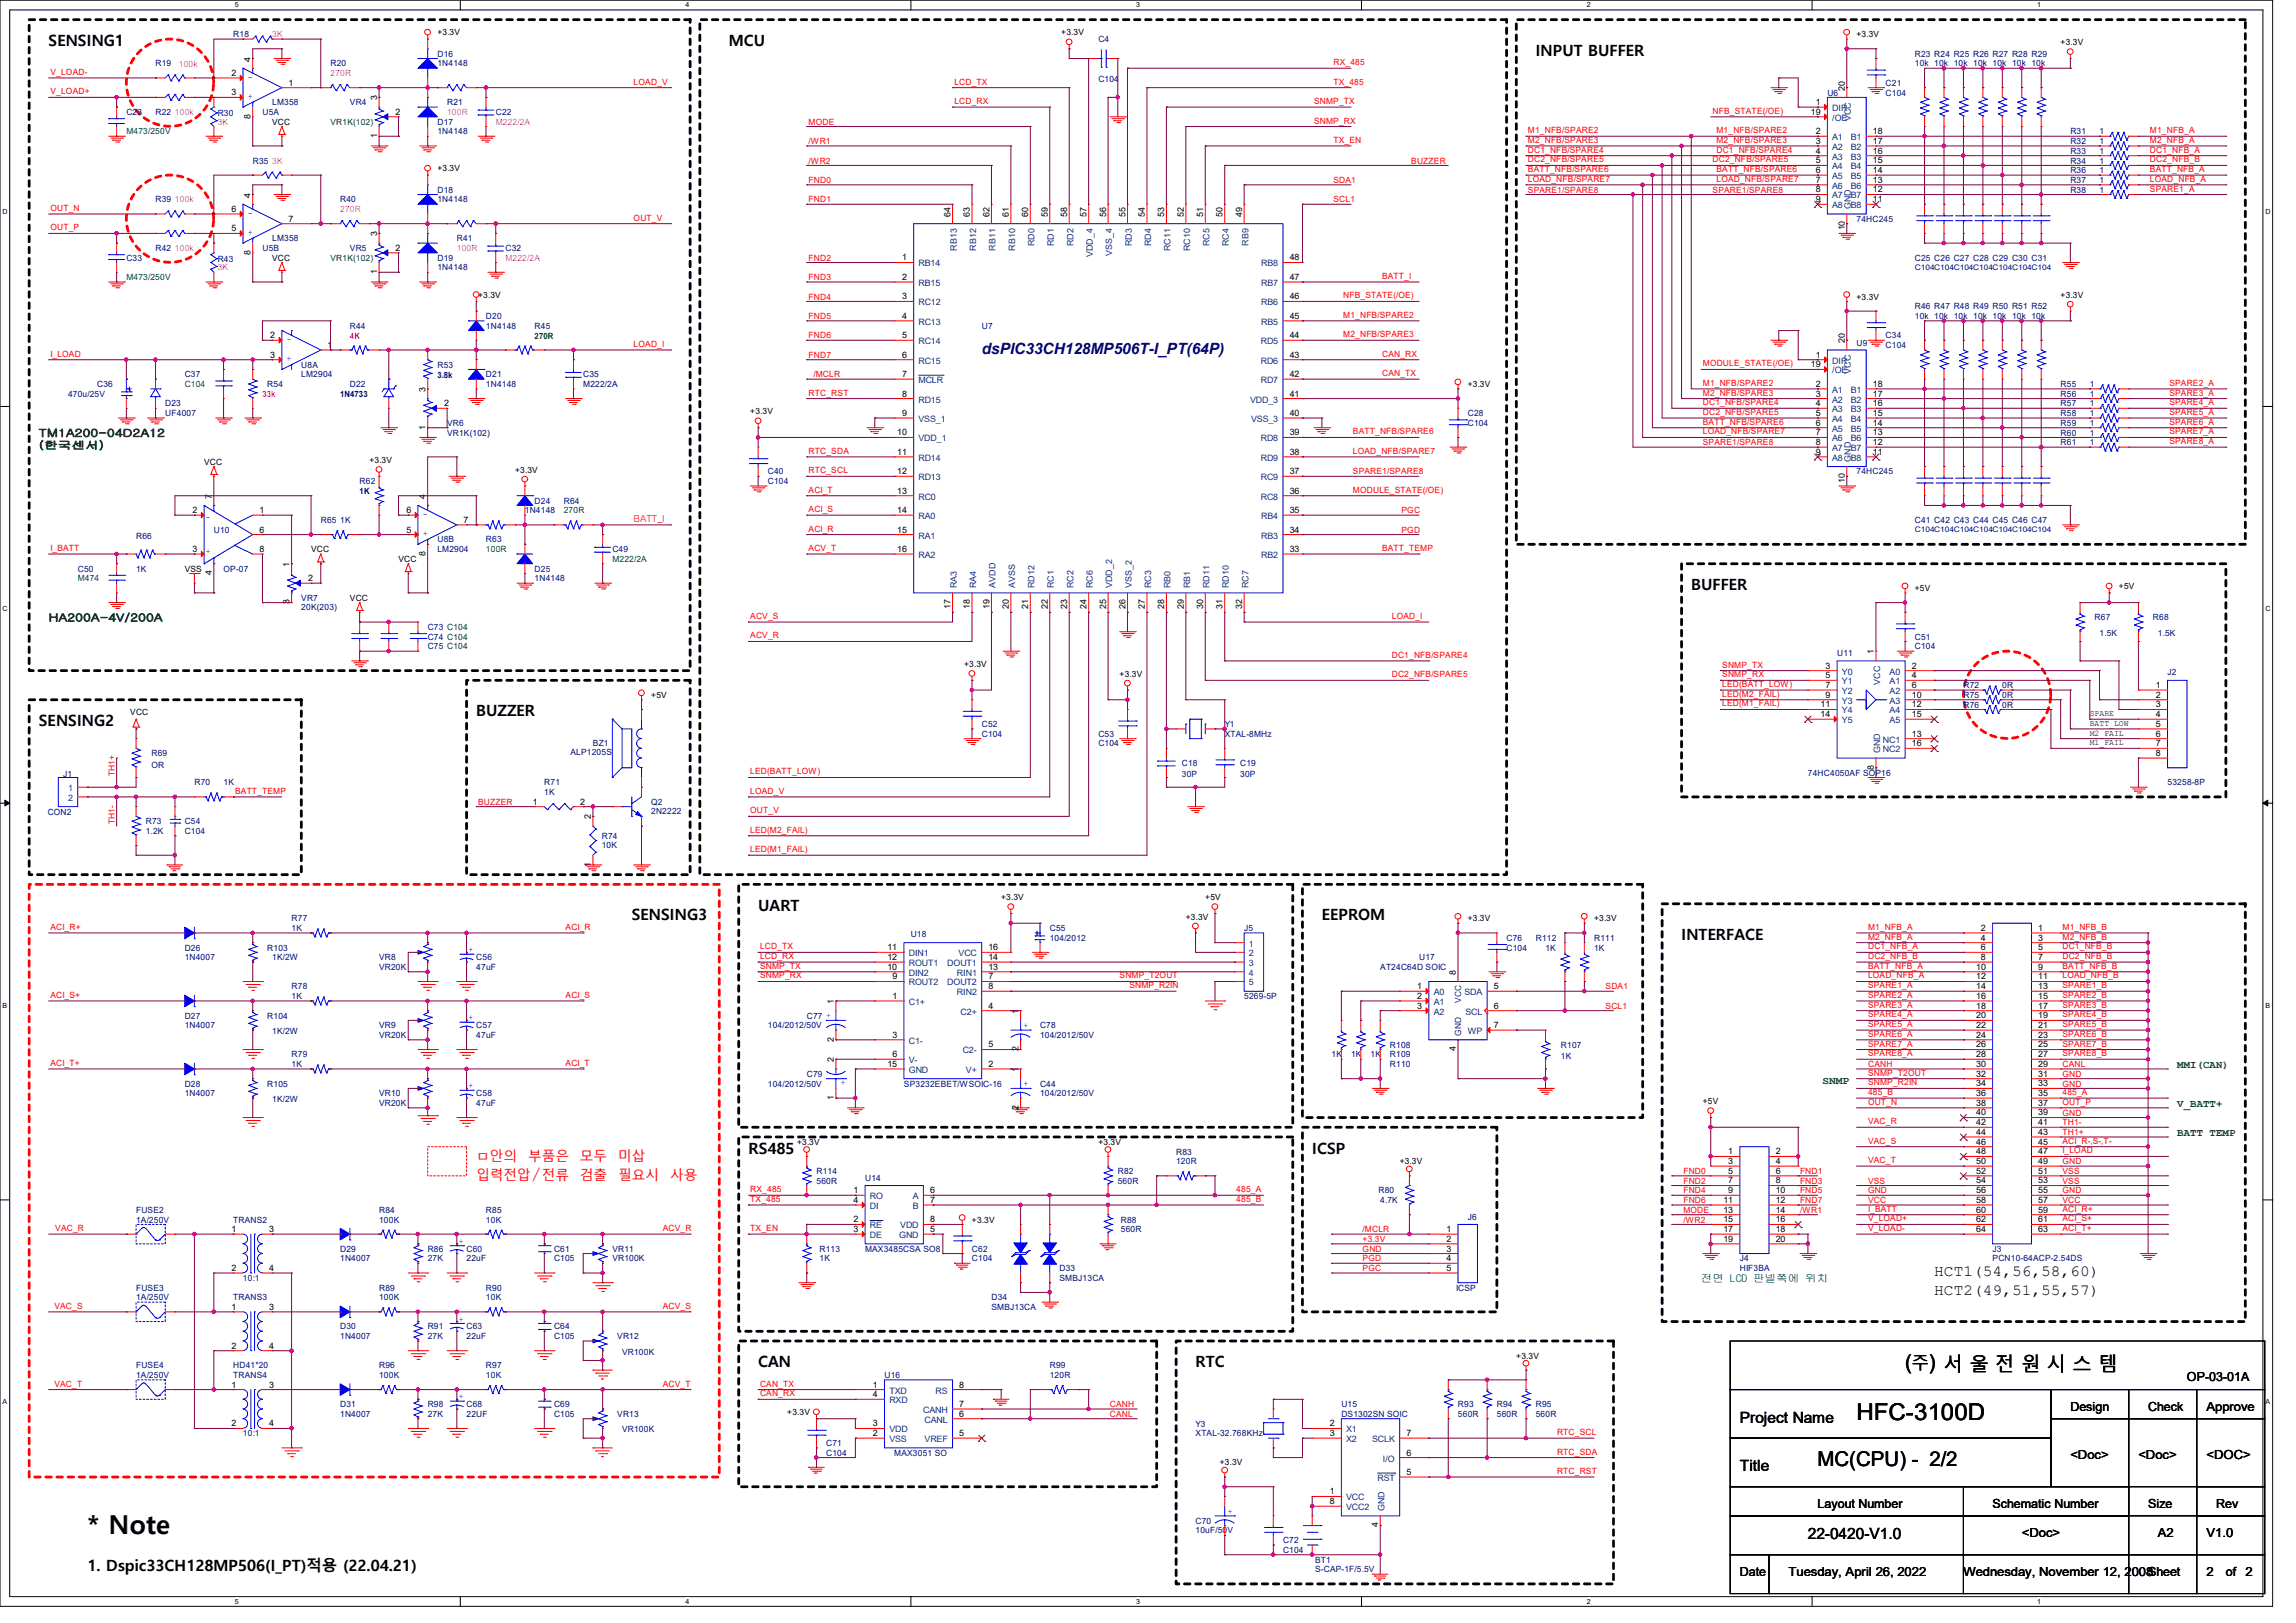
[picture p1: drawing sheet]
<svg xmlns="http://www.w3.org/2000/svg" width="420mm" height="297mm" viewBox="0 0 420 297" stroke-linecap="round" stroke-linejoin="round" font-family="sans-serif">
<defs><g id="words">
<text font-size="4.8" x="16" y="280.8">* Note</text>
<text font-size="4.2" x="339.6" y="259.9">HFC-3100D</text>
<g font-size="3.7">
<text x="348.5" y="250.5">(</text>
<text x="352.8" y="250.5">) 서 울 전 원 시 스 템</text>
<text x="332.5" y="268.3">MC(CPU) - 2/2</text>
</g>
<text font-size="3.3" fill="#f00" x="97.1" y="215.9">/</text>
<text font-size="3.1" x="349.7" y="250.6">주</text>
<g font-size="2.8">
<text x="8.9" y="8.4">SENSING1</text>
<text x="133.3" y="8.4">MCU</text>
<text x="280.9" y="10.2">INPUT BUFFER</text>
<text x="309.4" y="108">BUFFER</text>
<text x="87.1" y="131.1">BUZZER</text>
<text x="7.1" y="132.9">SENSING2</text>
<text x="138.7" y="166.7">UART</text>
<text x="115.6" y="168.4">SENSING3</text>
<text x="241.8" y="168.4">EEPROM</text>
<text x="307.6" y="172">INTERFACE</text>
<text x="136.9" y="211.1">RS485</text>
<text x="240" y="211.1">ICSP</text>
<text x="353.8" y="233.4">HCT1(54,56,58,60)</text>
<text x="353.8" y="237">HCT2(49,51,55,57)</text>
<text x="138.7" y="250.2">CAN</text>
<text x="218.7" y="250.2">RTC</text>
<text x="318.3" y="260.4">Project Name</text>
<text x="318.3" y="269.3">Title</text>
<text x="330.7" y="281.7">22-0420-V1.0</text>
<text x="16" y="287.6">1. Dspic33CH128MP506(I_PT)적용 (22.04.21)</text>
</g>
<text font-size="2.8" fill="#000080" x="179.6" y="64.9">dsPIC33CH128MP506T-I_PT(64P)</text>
<g font-size="2.5" fill="#f00">
<text x="87.1" y="212.5">ㅁ안의</text>
<text x="87.1" y="215.9">입력전압</text>
<text x="96.6" y="212.5">부품은</text>
<text x="99.1" y="215.9">전류</text>
<text x="106.1" y="212.5">모두</text>
<text x="106.1" y="215.9">검출</text>
<text x="113.1" y="212.5">미삽</text>
<text x="113.1" y="215.9">필요시</text>
<text x="122.6" y="215.9">사용</text>
</g>
<g font-size="2.3">
<text x="400" y="252.8">OP-03-01A</text>
<text x="378.7" y="258.1">Design</text>
<text x="392.9" y="258.1">Check</text>
<text x="403.6" y="258.1">Approve</text>
<text x="378.7" y="267">&lt;Doc&gt;</text>
<text x="391.2" y="267">&lt;Doc&gt;</text>
<text x="403.6" y="267">&lt;DOC&gt;</text>
<text x="332.5" y="275.9">Layout Number</text>
<text x="364.5" y="275.9">Schematic Number</text>
<text x="392.9" y="275.9">Size</text>
<text x="405.4" y="275.9">Rev</text>
<text x="369.8" y="281.3">&lt;Doc&gt;</text>
<text x="394.7" y="281.3">A2</text>
<text x="403.6" y="281.3">V1.0</text>
<text x="318.3" y="288.4">Date</text>
<text x="327.2" y="288.4">Tuesday, April 26, 2022</text>
<text x="359.2" y="288.4">Wednesday, November 12, 2008Sheet</text>
<text x="403.6" y="288.4">2</text>
<text x="407.2" y="288.4">of 2</text>
</g>
<g font-size="1.9" fill="#008000">
<text x="7.1" y="79.9">TM1A200-04D2A12</text>
<text x="7.1" y="82.2">(한국센서)</text>
<text x="8.9" y="113.7">HA200A-4V/200A</text>
<text x="398.3" y="195.5">MMI(CAN)</text>
<text x="333.4" y="198.3">SNMP</text>
<text x="398.3" y="202.6">V_BATT+</text>
<text x="398.3" y="207.9">BATT TEMP</text>
<text x="311.1" y="234.6">전면 LCD 판넬쪽에 위치</text>
</g>
<text font-size="1.8" fill="#f00" x="115.9" y="95.5">BATT_I</text>
<g font-size="1.6" fill="#000080">
<text x="42.7" y="6.8">R18</text>
<text x="80" y="10.4">D16</text>
<text x="200.9" y="7.7">C4</text>
<text x="350.3" y="10.4">R23 R24 R25 R26 R27 R28 R29</text>
<text x="28.4" y="12.1">R19</text>
<text x="60.5" y="12.1">R20</text>
<text x="80" y="12.1">1N4148</text>
<text x="200.9" y="15">C104</text>
<text x="334.3" y="17.5">U6</text>
<text x="344.9" y="15.7">C21</text>
<text x="344.9" y="17.5">C104</text>
<text x="350.3" y="12.1">10k 10k 10k 10k 10k 10k 10k</text>
<text x="23.1" y="21">C23</text>
<text x="28.4" y="21">R22</text>
<text x="39.8" y="21.2">R30</text>
<text x="48" y="21">U5A</text>
<text x="49.8" y="19.3">LM358</text>
<text x="64" y="19.3">VR4</text>
<text x="80" y="22.8">D17</text>
<text x="81.8" y="19.3">R21</text>
<text x="90.7" y="21">C22</text>
<text x="46.2" y="29.9">R35</text>
<text x="80" y="24.6">1N4148</text>
<text x="378.7" y="26.4">R32</text>
<text x="378.7" y="28.2">R33</text>
<text x="378.7" y="24.6">R31</text>
<text x="378.7" y="29.9">R34</text>
<text x="384.1" y="26.4">1</text>
<text x="384.1" y="28.2">1</text>
<text x="384.1" y="24.6">1</text>
<text x="384.1" y="29.9">1</text>
<text x="80" y="35.3">D18</text>
<text x="378.7" y="35.3">R38</text>
<text x="378.7" y="31.7">R36</text>
<text x="378.7" y="33.5">R37</text>
<text x="384.1" y="35.3">1</text>
<text x="384.1" y="31.7">1</text>
<text x="384.1" y="33.5">1</text>
<text x="28.4" y="37">R39</text>
<text x="62.2" y="37">R40</text>
<text x="80" y="37">1N4148</text>
<text x="339.6" y="40.6">74HC245</text>
<text x="23.1" y="47.7">C33</text>
<text x="28.4" y="45.9">R42</text>
<text x="39.8" y="47.9">R43</text>
<text x="48" y="45.9">U5B</text>
<text x="49.8" y="44.2">LM358</text>
<text x="64" y="45.9">VR5</text>
<text x="80" y="47.7">D19</text>
<text x="83.6" y="44.2">R41</text>
<text x="92.5" y="45.9">C32</text>
<text x="350.3" y="47.7">C25 C26 C27 C28 C29 C30 C31</text>
<text x="80" y="49.5">1N4148</text>
<text x="88.9" y="58.4">D20</text>
<text x="350.3" y="56.6">R46 R47 R48 R49 R50 R51 R52</text>
<text x="350.3" y="58.4">10k 10k 10k 10k 10k 10k 10k</text>
<text x="64" y="60.2">R44</text>
<text x="88.9" y="60.2">1N4148</text>
<text x="97.8" y="60.2">R45</text>
<text x="179.6" y="60.2">U7</text>
<text x="339.6" y="63.4">U9</text>
<text x="344.9" y="61.9">C34</text>
<text x="344.9" y="63.7">C104</text>
<text x="17.8" y="70.8">C36</text>
<text x="33.8" y="69">C37</text>
<text x="48.9" y="70.8">R54</text>
<text x="55.1" y="67.3">U8A</text>
<text x="55.1" y="69">LM2904</text>
<text x="64" y="70.8">D22</text>
<text x="80" y="67.3">R53</text>
<text x="80" y="69.1">3.8k</text>
<text x="88.9" y="69">D21</text>
<text x="88.9" y="70.8">1N4148</text>
<text x="106.7" y="69">C35</text>
<text x="106.7" y="70.8">M222/2A</text>
<text x="376.9" y="70.8">R55</text>
<text x="382.3" y="70.8">1</text>
<text x="12.4" y="72.6">470u/25V</text>
<text x="30.2" y="74.4">D23</text>
<text x="30.2" y="76.2">UF4007</text>
<text x="62.2" y="72.6">1N4733</text>
<text x="81.8" y="77.9">VR6</text>
<text x="268.5" y="76.2">C28</text>
<text x="268.5" y="77.9">C104</text>
<text x="376.9" y="72.6">R56</text>
<text x="376.9" y="74.4">R57</text>
<text x="376.9" y="77.9">R59</text>
<text x="376.9" y="76.2">R58</text>
<text x="382.3" y="72.6">1</text>
<text x="382.3" y="74.4">1</text>
<text x="382.3" y="77.9">1</text>
<text x="382.3" y="76.2">1</text>
<text x="81.8" y="79.7">VR1K(102)</text>
<text x="376.9" y="81.5">R61</text>
<text x="376.9" y="79.7">R60</text>
<text x="382.3" y="81.5">1</text>
<text x="382.3" y="79.7">1</text>
<text x="65.8" y="88.6">R62</text>
<text x="140.5" y="86.8">C40</text>
<text x="140.5" y="88.6">C104</text>
<text x="339.6" y="86.8">74HC245</text>
<text x="58.7" y="95.7">R65 1K</text>
<text x="65.8" y="90.4">1K</text>
<text x="96" y="93.9">1N4148</text>
<text x="97.8" y="92.2">D24</text>
<text x="103.1" y="92.2">R64</text>
<text x="350.3" y="95.7">C41 C42 C43 C44 C45 C46 C47</text>
<text x="24.9" y="98.7">R66</text>
<text x="39.1" y="97.5">U10</text>
<text x="80" y="99.3">U8B</text>
<text x="80" y="101">LM2904</text>
<text x="88.9" y="99.3">R63</text>
<text x="112" y="101">C49</text>
<text x="14.2" y="104.6">C50</text>
<text x="24.9" y="104.6">1K</text>
<text x="40.9" y="104.6">OP-07</text>
<text x="97.8" y="104.6">D25</text>
<text x="97.8" y="106.4">1N4148</text>
<text x="55.1" y="109.9">VR7</text>
<text x="55.1" y="111.7">20K(203)</text>
<text x="383.2" y="113.5">R67</text>
<text x="393.8" y="113.5">R68</text>
<text x="78.2" y="117">C74 C104</text>
<text x="78.2" y="115.3">C73 C104</text>
<text x="78.2" y="118.8">C75 C104</text>
<text x="350.3" y="117">C51</text>
<text x="350.3" y="118.8">C104</text>
<text x="384" y="116.3">1.5K</text>
<text x="394.7" y="116.3">1.5K</text>
<text x="336" y="120.1">U11</text>
<text x="359.2" y="125.9">R72</text>
<text x="366.3" y="125.9">0R</text>
<text x="396.5" y="123.6">J2</text>
<text x="359.2" y="127.7">R75</text>
<text x="359.2" y="129.5">R76</text>
<text x="366.3" y="127.7">0R</text>
<text x="366.3" y="129.5">0R</text>
<text x="108.5" y="136.6">BZ1</text>
<text x="179.6" y="133.1">C52</text>
<text x="179.6" y="134.8">C104</text>
<text x="200.9" y="134.8">C53</text>
<text x="200.9" y="136.6">C104</text>
<text x="224" y="133.1">Y1</text>
<text x="224" y="134.8">XTAL-8MHz</text>
<text x="11.6" y="142.1">J1</text>
<text x="27.7" y="138.4">R69</text>
<text x="27.7" y="140.5">OR</text>
<text x="35.6" y="143.7">R70</text>
<text x="40.9" y="143.7">1K</text>
<text x="99.6" y="143.7">R71</text>
<text x="104.4" y="138.2">ALP1205S</text>
<text x="216.2" y="140.2">C18</text>
<text x="216.2" y="142.3">30P</text>
<text x="226.9" y="140.2">C19</text>
<text x="226.9" y="142.3">30P</text>
<text x="330.7" y="141.9">74HC4050AF SOP16</text>
<text x="396.5" y="143.7">53258-8P</text>
<text x="8.7" y="149.2">CON2</text>
<text x="99.6" y="145.5">1K</text>
<text x="119.1" y="147.3">Q2</text>
<text x="119.1" y="149.1">2N2222</text>
<text x="26.7" y="150.8">R73</text>
<text x="26.7" y="152.6">1.2K</text>
<text x="33.8" y="150.8">C54</text>
<text x="33.8" y="152.6">C104</text>
<text x="110.1" y="153.5">R74</text>
<text x="110.1" y="155.3">10K</text>
<text x="33.8" y="173.9">D26</text>
<text x="48.9" y="173.9">R103</text>
<text x="53.3" y="168.6">R77</text>
<text x="53.3" y="170.4">1K</text>
<text x="166.6" y="171.4">U18</text>
<text x="192" y="170.4">C55</text>
<text x="192" y="172.2">104/2012</text>
<text x="227.6" y="170.4">J5</text>
<text x="275.6" y="172.2">C76</text>
<text x="275.6" y="173.9">C104</text>
<text x="280.9" y="172.2">R112</text>
<text x="282.7" y="173.9">1K</text>
<text x="291.6" y="172.2">R111</text>
<text x="291.6" y="173.9">1K</text>
<text x="33.8" y="175.7">1N4007</text>
<text x="49.8" y="175.7">1K/2W</text>
<text x="69.3" y="175.7">VR8</text>
<text x="69.3" y="177.5">VR20K</text>
<text x="87.1" y="175.7">C56</text>
<text x="87.1" y="177.5">47uF</text>
<text x="252.5" y="177.5">AT24C64D SOIC</text>
<text x="259.6" y="175.7">U17</text>
<text x="53.3" y="181.1">R78</text>
<text x="53.3" y="182.8">1K</text>
<text x="227.6" y="182.8">5269-5P</text>
<text x="33.8" y="186.4">D27</text>
<text x="33.8" y="188.2">1N4007</text>
<text x="48.9" y="186.4">R104</text>
<text x="49.8" y="189.2">1K/2W</text>
<text x="69.3" y="188.2">VR9</text>
<text x="69.3" y="189.9">VR20K</text>
<text x="87.1" y="188.2">C57</text>
<text x="87.1" y="189.9">47uF</text>
<text x="140.5" y="188.2">104/2012/50V</text>
<text x="147.6" y="186.4">C77 +</text>
<text x="190.2" y="188.2">C78</text>
<text x="190.2" y="189.9">104/2012/50V</text>
<text x="254.3" y="191.7">R108</text>
<text x="285.5" y="191.7">R107</text>
<text x="53.3" y="193.5">R79</text>
<text x="53.3" y="195.3">1K</text>
<text x="147.6" y="197.1">C79</text>
<text x="243.6" y="193.5">1K</text>
<text x="247.1" y="193.5">1K</text>
<text x="250.7" y="193.5">1K</text>
<text x="254.3" y="195.3">R110</text>
<text x="254.3" y="193.5">R109</text>
<text x="285.5" y="193.8">1K</text>
<text x="33.8" y="198.8">D28</text>
<text x="33.8" y="200.6">1N4007</text>
<text x="48.9" y="198.8">R105</text>
<text x="49.8" y="201.7">1K/2W</text>
<text x="69.3" y="200.6">VR10</text>
<text x="69.3" y="202.4">VR20K</text>
<text x="87.1" y="200.6">C58</text>
<text x="87.1" y="202.4">47uF</text>
<text x="140.5" y="198.8">104/2012/50V</text>
<text x="165.4" y="198.8">SP3232EBET/WSOIC-16</text>
<text x="190.2" y="198.8">C44</text>
<text x="190.2" y="200.6">104/2012/50V</text>
<text x="149.4" y="214.8">R114</text>
<text x="204.5" y="214.8">R82</text>
<text x="215.1" y="211.3">R83</text>
<text x="215.1" y="213.1">120R</text>
<text x="24.9" y="221.9">FUSE2</text>
<text x="69.3" y="221.9">R84</text>
<text x="88.9" y="221.9">R85</text>
<text x="149.4" y="216.6">560R</text>
<text x="158.2" y="216.1">U14</text>
<text x="204.5" y="216.6">560R</text>
<text x="252.1" y="218.4">R80</text>
<text x="252.5" y="220.2">4.7K</text>
<text x="24.9" y="223.7">1A/250V</text>
<text x="42.7" y="223.7">TRANS2</text>
<text x="69.3" y="223.7">100K</text>
<text x="88.9" y="223.7">10K</text>
<text x="205" y="223.7">R88</text>
<text x="205" y="225.5">560R</text>
<text x="268.5" y="223.2">J6</text>
<text x="62.2" y="229.1">D29</text>
<text x="62.2" y="230.8">1N4007</text>
<text x="78.2" y="229.1">R86</text>
<text x="78.2" y="230.8">27K</text>
<text x="85.3" y="229.1">C60</text>
<text x="85.3" y="230.8">22uF</text>
<text x="101.3" y="229.1">C61</text>
<text x="101.3" y="230.8">C105</text>
<text x="112" y="229.1">VR11</text>
<text x="112" y="230.8">VR100K</text>
<text x="149.9" y="229.1">R113</text>
<text x="149.9" y="230.8">1K</text>
<text x="158.2" y="229.1">MAX3485CSA SO8</text>
<text x="177.8" y="229.1">C62</text>
<text x="177.8" y="230.8">C104</text>
<text x="193.8" y="232.6">D33</text>
<text x="318.3" y="230.8">J4</text>
<text x="318.3" y="232.6">HIF3BA</text>
<text x="364.5" y="229.1">J3</text>
<text x="364.5" y="230.8">PCN10-64ACP-2.54DS</text>
<text x="24.9" y="236.2">FUSE3</text>
<text x="24.9" y="238">1A/250V</text>
<text x="42.7" y="238">TRANS3</text>
<text x="44.4" y="234.4">10:1</text>
<text x="69.3" y="236.2">R89</text>
<text x="69.3" y="238">100K</text>
<text x="88.9" y="236.2">R90</text>
<text x="88.9" y="238">10K</text>
<text x="181.4" y="238">D34</text>
<text x="181.4" y="239.7">SMBJ13CA</text>
<text x="193.8" y="234.4">SMBJ13CA</text>
<text x="266.4" y="236.2">ICSP</text>
<text x="62.2" y="243.3">D30</text>
<text x="62.2" y="245.1">1N4007</text>
<text x="78.2" y="243.3">R91</text>
<text x="78.2" y="245.1">27K</text>
<text x="85.3" y="243.3">C63</text>
<text x="85.3" y="245.1">22uF</text>
<text x="101.3" y="243.3">C64</text>
<text x="101.3" y="245.1">C105</text>
<text x="112.9" y="245.1">VR12</text>
<text x="24.9" y="250.4">FUSE4</text>
<text x="42.7" y="250.4">HD41*20</text>
<text x="69.3" y="250.4">R96</text>
<text x="88.9" y="250.4">R97</text>
<text x="113.8" y="247.9">VR100K</text>
<text x="192" y="250.4">R99</text>
<text x="24.9" y="252.2">1A/250V</text>
<text x="42.7" y="252.2">TRANS4</text>
<text x="62.2" y="257.5">D31</text>
<text x="69.3" y="252.2">100K</text>
<text x="78.2" y="257.5">R98</text>
<text x="85.3" y="257.5">C68</text>
<text x="88.9" y="252.2">10K</text>
<text x="101.3" y="257.5">C69</text>
<text x="161.8" y="252.2">U16</text>
<text x="192" y="252.2">120R</text>
<text x="245.4" y="257.5">U15</text>
<text x="266.7" y="257.5">R93</text>
<text x="273.8" y="257.5">R94</text>
<text x="280.9" y="257.5">R95</text>
<text x="44.4" y="262.8">10:1</text>
<text x="62.2" y="259.3">1N4007</text>
<text x="78.2" y="259.3">27K</text>
<text x="85.3" y="259.3">22UF</text>
<text x="101.3" y="259.3">C105</text>
<text x="112.9" y="259.3">VR13</text>
<text x="113.8" y="262.1">VR100K</text>
<text x="218.7" y="261.1">Y3</text>
<text x="218.7" y="262.8">XTAL-32.768KHz</text>
<text x="245.4" y="259.3">DS1302SN SOIC</text>
<text x="266.7" y="259.3">560R</text>
<text x="273.8" y="259.3">560R</text>
<text x="280.9" y="259.3">560R</text>
<text x="151.1" y="264.6">C71</text>
<text x="151.1" y="266.4">C104</text>
<text x="163.6" y="266.4">MAX3051 SO</text>
<text x="218.7" y="278.8">C70</text>
<text x="218.7" y="280.6">10uF/50V</text>
<text x="234.7" y="282.4">C72</text>
<text x="234.7" y="284.2">C104</text>
<text x="240.6" y="286">BT1</text>
<text x="240.6" y="287.7">S-CAP-1F/5.5V</text>
</g>
<g font-size="1.6">
<text x="45.8" y="11.3" transform="rotate(-90 45.8 11.3)">4</text>
<text x="80" y="6.5">+3.3V</text>
<text x="194.1" y="6.5">+3.3V</text>
<text x="339.6" y="6.8">+3.3V</text>
<text x="376.9" y="8.3">+3.3V</text>
<text x="42.3" y="17.4">3</text>
<text x="42.3" y="13.9">2</text>
<text x="52.8" y="15.7">1</text>
<text x="337.4" y="16.6" transform="rotate(-90 337.4 16.6)">20</text>
<text x="45.8" y="21.7" transform="rotate(-90 45.8 21.7)">8</text>
<text x="49.8" y="22.8">VCC</text>
<text x="69" y="18.4" transform="rotate(-90 69 18.4)">3</text>
<text x="72.3" y="21">2</text>
<text x="331.3" y="21">19</text>
<text x="332.1" y="19.2">1</text>
<text x="69" y="25.3" transform="rotate(-90 69 25.3)">1</text>
<text x="332.1" y="24.6">2</text>
<text x="332.1" y="26.3">3</text>
<text x="332.1" y="28.1">4</text>
<text x="332.1" y="29.9">5</text>
<text x="342.6" y="24.6">18</text>
<text x="342.6" y="26.3">17</text>
<text x="342.6" y="28.1">16</text>
<text x="342.6" y="29.9">15</text>
<text x="80" y="31.4">+3.3V</text>
<text x="332.1" y="31.7">6</text>
<text x="332.1" y="33.4">7</text>
<text x="332.1" y="35.2">8</text>
<text x="342.6" y="31.7">14</text>
<text x="342.6" y="33.4">13</text>
<text x="342.6" y="35.2">12</text>
<text x="42.3" y="38.8">6</text>
<text x="45.8" y="36.2" transform="rotate(-90 45.8 36.2)">4</text>
<text x="52.8" y="40.6">7</text>
<text x="173.9" y="39.7" transform="rotate(-90 173.9 39.7)">64</text>
<text x="177.4" y="39.7" transform="rotate(-90 177.4 39.7)">63</text>
<text x="181" y="39.7" transform="rotate(-90 181 39.7)">62</text>
<text x="184.5" y="39.7" transform="rotate(-90 184.5 39.7)">61</text>
<text x="188.1" y="39.7" transform="rotate(-90 188.1 39.7)">60</text>
<text x="191.6" y="39.7" transform="rotate(-90 191.6 39.7)">59</text>
<text x="195.2" y="39.7" transform="rotate(-90 195.2 39.7)">58</text>
<text x="198.8" y="39.7" transform="rotate(-90 198.8 39.7)">57</text>
<text x="202.3" y="39.7" transform="rotate(-90 202.3 39.7)">56</text>
<text x="205.9" y="39.7" transform="rotate(-90 205.9 39.7)">55</text>
<text x="209.4" y="39.7" transform="rotate(-90 209.4 39.7)">54</text>
<text x="213" y="39.7" transform="rotate(-90 213 39.7)">53</text>
<text x="216.5" y="39.7" transform="rotate(-90 216.5 39.7)">52</text>
<text x="220.1" y="39.7" transform="rotate(-90 220.1 39.7)">51</text>
<text x="223.7" y="39.7" transform="rotate(-90 223.7 39.7)">50</text>
<text x="227.2" y="39.7" transform="rotate(-90 227.2 39.7)">49</text>
<text x="332.1" y="37">9</text>
<text x="342.6" y="37">11</text>
<text x="42.3" y="42.3">5</text>
<text x="45.8" y="46.6" transform="rotate(-90 45.8 46.6)">8</text>
<text x="49.8" y="47.7">VCC</text>
<text x="69" y="43.3" transform="rotate(-90 69 43.3)">3</text>
<text x="72.3" y="45.9">2</text>
<text x="165" y="47.7">1</text>
<text x="235.9" y="47.7">48</text>
<text x="337.4" y="42.2" transform="rotate(-90 337.4 42.2)">10</text>
<text x="69" y="50.2" transform="rotate(-90 69 50.2)">1</text>
<text x="165" y="51.2">2</text>
<text x="235.9" y="51.2">47</text>
<text x="87.5" y="54.5">+3.3V</text>
<text x="165" y="54.8">3</text>
<text x="165" y="58.3">4</text>
<text x="235.9" y="54.8">46</text>
<text x="235.9" y="58.3">45</text>
<text x="339.6" y="54.8">+3.3V</text>
<text x="376.9" y="54.5">+3.3V</text>
<text x="49.4" y="65.4">3</text>
<text x="49.4" y="61.9">2</text>
<text x="59.9" y="63.7">1</text>
<text x="165" y="61.9">5</text>
<text x="165" y="65.4">6</text>
<text x="235.9" y="61.9">44</text>
<text x="235.9" y="65.4">43</text>
<text x="332.1" y="65.4">1</text>
<text x="337.4" y="62.8" transform="rotate(-90 337.4 62.8)">20</text>
<text x="77.9" y="71.7" transform="rotate(-90 77.9 71.7)">3</text>
<text x="165" y="69">7</text>
<text x="235.9" y="69">42</text>
<text x="268.5" y="70.8">+3.3V</text>
<text x="331.3" y="67.2">19</text>
<text x="332.1" y="70.8">2</text>
<text x="342.6" y="70.8">18</text>
<text x="81.2" y="74.3">2</text>
<text x="137.2" y="75.8">+3.3V</text>
<text x="165" y="72.6">8</text>
<text x="165" y="76.1">9</text>
<text x="235.9" y="72.6">41</text>
<text x="235.9" y="76.1">40</text>
<text x="332.1" y="72.6">3</text>
<text x="332.1" y="74.3">4</text>
<text x="332.1" y="76.1">5</text>
<text x="332.1" y="77.9">6</text>
<text x="342.6" y="72.6">17</text>
<text x="342.6" y="74.3">16</text>
<text x="342.6" y="76.1">15</text>
<text x="342.6" y="77.9">14</text>
<text x="77.9" y="78.6" transform="rotate(-90 77.9 78.6)">1</text>
<text x="164.1" y="79.7">10</text>
<text x="164.1" y="83.2">11</text>
<text x="235.9" y="79.7">39</text>
<text x="235.9" y="83.2">38</text>
<text x="332.1" y="79.7">7</text>
<text x="332.1" y="81.5">8</text>
<text x="332.1" y="83.2">9</text>
<text x="342.6" y="79.7">13</text>
<text x="342.6" y="81.5">12</text>
<text x="342.6" y="83.2">11</text>
<text x="37.3" y="85">VCC</text>
<text x="67.6" y="84.7">+3.3V</text>
<text x="94.2" y="86.5">+3.3V</text>
<text x="164.1" y="86.8">12</text>
<text x="235.9" y="86.8">37</text>
<text x="337.4" y="88.4" transform="rotate(-90 337.4 88.4)">10</text>
<text x="35.2" y="93.9">2</text>
<text x="38.7" y="91.3" transform="rotate(-90 38.7 91.3)">7</text>
<text x="47.5" y="93.9">1</text>
<text x="74.3" y="93.9">6</text>
<text x="77.9" y="91.3" transform="rotate(-90 77.9 91.3)">4</text>
<text x="84.8" y="95.7">7</text>
<text x="164.1" y="90.3">13</text>
<text x="164.1" y="93.9">14</text>
<text x="235.9" y="90.3">36</text>
<text x="235.9" y="93.9">35</text>
<text x="35.2" y="101">3</text>
<text x="47.5" y="97.5">6</text>
<text x="47.5" y="101">8</text>
<text x="56.9" y="101">VCC</text>
<text x="74.3" y="97.5">5</text>
<text x="77.9" y="101.7" transform="rotate(-90 77.9 101.7)">8</text>
<text x="164.1" y="97.5">15</text>
<text x="164.1" y="101">16</text>
<text x="235.9" y="97.5">34</text>
<text x="235.9" y="101">33</text>
<text x="33.8" y="104.6">VSS</text>
<text x="38.7" y="105.3" transform="rotate(-90 38.7 105.3)">4</text>
<text x="53" y="103.7" transform="rotate(-90 53 103.7)">1</text>
<text x="56.3" y="106.3">2</text>
<text x="72.9" y="102.8">VCC</text>
<text x="387.6" y="107.8">+5V</text>
<text x="53" y="110.6" transform="rotate(-90 53 110.6)">3</text>
<text x="64" y="109.9">VCC</text>
<text x="173.9" y="111.5" transform="rotate(-90 173.9 111.5)">17</text>
<text x="177.4" y="111.5" transform="rotate(-90 177.4 111.5)">18</text>
<text x="181" y="111.5" transform="rotate(-90 181 111.5)">19</text>
<text x="184.5" y="111.5" transform="rotate(-90 184.5 111.5)">20</text>
<text x="188.1" y="111.5" transform="rotate(-90 188.1 111.5)">21</text>
<text x="191.6" y="111.5" transform="rotate(-90 191.6 111.5)">22</text>
<text x="195.2" y="111.5" transform="rotate(-90 195.2 111.5)">23</text>
<text x="198.8" y="111.5" transform="rotate(-90 198.8 111.5)">24</text>
<text x="202.3" y="111.5" transform="rotate(-90 202.3 111.5)">25</text>
<text x="205.9" y="111.5" transform="rotate(-90 205.9 111.5)">26</text>
<text x="209.4" y="111.5" transform="rotate(-90 209.4 111.5)">27</text>
<text x="213" y="111.5" transform="rotate(-90 213 111.5)">28</text>
<text x="216.5" y="111.5" transform="rotate(-90 216.5 111.5)">29</text>
<text x="220.1" y="111.5" transform="rotate(-90 220.1 111.5)">30</text>
<text x="223.7" y="111.5" transform="rotate(-90 223.7 111.5)">31</text>
<text x="227.2" y="111.5" transform="rotate(-90 227.2 111.5)">32</text>
<text x="350.3" y="108.2">+5V</text>
<text x="342.8" y="119.7" transform="rotate(-90 342.8 119.7)">1</text>
<text x="176.4" y="122">+3.3V</text>
<text x="204.8" y="123.8">+3.3V</text>
<text x="333.9" y="122.3">3</text>
<text x="333.9" y="124.1">5</text>
<text x="333.9" y="125.9">7</text>
<text x="349.7" y="122.3">2</text>
<text x="349.7" y="124.1">4</text>
<text x="349.7" y="125.9">6</text>
<text x="394.4" y="125.9">1</text>
<text x="23.8" y="130.9">VCC</text>
<text x="119.1" y="127.7">+5V</text>
<text x="333" y="131.2">14</text>
<text x="333" y="129.5">11</text>
<text x="333.9" y="127.7">9</text>
<text x="349.7" y="127.7">10</text>
<text x="349.7" y="129.5">12</text>
<text x="349.7" y="131.2">15</text>
<text x="382.3" y="131.1">SPARE</text>
<text x="394.4" y="127.7">2</text>
<text x="394.4" y="129.5">3</text>
<text x="394.4" y="131.2">4</text>
<text x="349.7" y="136.6">16</text>
<text x="349.7" y="134.8">13</text>
<text x="382.3" y="132.8">BATT_LOW</text>
<text x="382.3" y="136.4">M1_FAIL</text>
<text x="382.3" y="134.6">M2_FAIL</text>
<text x="394.4" y="133">5</text>
<text x="394.4" y="134.8">6</text>
<text x="394.4" y="136.6">7</text>
<text x="342.8" y="140.8" transform="rotate(-90 342.8 140.8)">8</text>
<text x="394.4" y="138.3">8</text>
<text x="97.4" y="147.2">1</text>
<text x="106.1" y="147.2">2</text>
<text x="108.1" y="149.9" transform="rotate(-90 108.1 149.9)">2</text>
<text x="108.1" y="158.6" transform="rotate(-90 108.1 158.6)">1</text>
<text x="183.1" y="164.7">+3.3V</text>
<text x="220.5" y="164.7">+5V</text>
<text x="162.3" y="173.9">11</text>
<text x="180.8" y="173.9">16</text>
<text x="216.9" y="168.3">+3.3V</text>
<text x="268.5" y="168.6">+3.3V</text>
<text x="291.6" y="168.6">+3.3V</text>
<text x="362.4" y="170.4">2</text>
<text x="362.4" y="172.1">4</text>
<text x="362.4" y="173.9">6</text>
<text x="372.8" y="170.4">1</text>
<text x="372.8" y="172.1">3</text>
<text x="372.8" y="173.9">5</text>
<text x="162.3" y="175.7">12</text>
<text x="162.3" y="177.5">10</text>
<text x="163.2" y="179.2">9</text>
<text x="180.8" y="175.7">14</text>
<text x="180.8" y="177.5">13</text>
<text x="180.8" y="179.2">7</text>
<text x="266.3" y="178.4" transform="rotate(-90 266.3 178.4)">8</text>
<text x="361.5" y="177.5">10</text>
<text x="361.5" y="179.2">12</text>
<text x="362.4" y="175.7">8</text>
<text x="372.8" y="175.7">7</text>
<text x="372.8" y="177.5">9</text>
<text x="372.8" y="179.2">11</text>
<text x="152.5" y="183.7" transform="rotate(-90 152.5 183.7)">1</text>
<text x="163.2" y="182.8">1</text>
<text x="180.8" y="181">8</text>
<text x="180.8" y="184.6">4</text>
<text x="186.3" y="185.5" transform="rotate(-90 186.3 185.5)">1</text>
<text x="259.2" y="181">1</text>
<text x="259.2" y="182.8">2</text>
<text x="259.2" y="184.6">3</text>
<text x="273.3" y="184.6">6</text>
<text x="273.3" y="181">5</text>
<text x="361.5" y="181">14</text>
<text x="361.5" y="182.8">16</text>
<text x="361.5" y="184.6">18</text>
<text x="372.8" y="181">13</text>
<text x="372.8" y="182.8">15</text>
<text x="372.8" y="184.6">17</text>
<text x="152.5" y="190.6" transform="rotate(-90 152.5 190.6)">2</text>
<text x="163.2" y="189.9">3</text>
<text x="180.8" y="191.7">5</text>
<text x="273.3" y="188.1">7</text>
<text x="361.5" y="186.4">20</text>
<text x="361.5" y="188.1">22</text>
<text x="361.5" y="189.9">24</text>
<text x="361.5" y="191.7">26</text>
<text x="372.8" y="186.4">19</text>
<text x="372.8" y="188.1">21</text>
<text x="372.8" y="189.9">23</text>
<text x="372.8" y="191.7">25</text>
<text x="152.5" y="194.4" transform="rotate(-90 152.5 194.4)">2</text>
<text x="162.3" y="195.2">15</text>
<text x="163.2" y="193.5">6</text>
<text x="180.8" y="195.2">2</text>
<text x="186.3" y="196.2" transform="rotate(-90 186.3 196.2)">1</text>
<text x="186.3" y="192.4" transform="rotate(-90 186.3 192.4)">2</text>
<text x="266.3" y="192.4" transform="rotate(-90 266.3 192.4)">4</text>
<text x="361.5" y="193.5">28</text>
<text x="361.5" y="195.2">30</text>
<text x="361.5" y="197">32</text>
<text x="372.8" y="193.5">27</text>
<text x="372.8" y="195.2">29</text>
<text x="372.8" y="197">31</text>
<text x="152.5" y="201.3" transform="rotate(-90 152.5 201.3)">1</text>
<text x="186.3" y="203.1" transform="rotate(-90 186.3 203.1)">2</text>
<text x="311.5" y="202.1">+5V</text>
<text x="361.5" y="198.8">34</text>
<text x="361.5" y="200.6">36</text>
<text x="361.5" y="202.4">38</text>
<text x="372.8" y="198.8">33</text>
<text x="372.8" y="200.6">35</text>
<text x="372.8" y="202.4">37</text>
<text x="145.8" y="209.5">+3.3V</text>
<text x="200.9" y="209.5">+3.3V</text>
<text x="361.5" y="204.1">40</text>
<text x="361.5" y="205.9">42</text>
<text x="361.5" y="207.7">44</text>
<text x="361.5" y="209.5">46</text>
<text x="372.8" y="204.1">39</text>
<text x="372.8" y="205.9">41</text>
<text x="372.8" y="207.7">43</text>
<text x="372.8" y="209.5">45</text>
<text x="256" y="213.1">+3.3V</text>
<text x="316.1" y="211.2">1</text>
<text x="316.1" y="213">3</text>
<text x="316.1" y="214.8">5</text>
<text x="324.8" y="211.2">2</text>
<text x="324.8" y="213">4</text>
<text x="324.8" y="214.8">6</text>
<text x="361.5" y="211.2">48</text>
<text x="361.5" y="213">50</text>
<text x="361.5" y="214.8">52</text>
<text x="372.8" y="211.2">47</text>
<text x="372.8" y="213">49</text>
<text x="372.8" y="214.8">51</text>
<text x="156.1" y="218.4">1</text>
<text x="156.1" y="220.1">4</text>
<text x="170.1" y="218.4">6</text>
<text x="170.1" y="220.1">7</text>
<text x="315.3" y="220.1">11</text>
<text x="315.3" y="221.9">13</text>
<text x="316.1" y="216.6">7</text>
<text x="316.1" y="218.4">9</text>
<text x="324.8" y="216.6">8</text>
<text x="324.8" y="218.4">10</text>
<text x="324.8" y="220.1">12</text>
<text x="324.8" y="221.9">14</text>
<text x="361.5" y="216.6">54</text>
<text x="361.5" y="218.4">56</text>
<text x="361.5" y="220.1">58</text>
<text x="361.5" y="221.9">60</text>
<text x="372.8" y="216.6">53</text>
<text x="372.8" y="218.4">55</text>
<text x="372.8" y="220.1">57</text>
<text x="372.8" y="221.9">59</text>
<text x="42.3" y="225.5">1</text>
<text x="49.2" y="225.5">3</text>
<text x="156.1" y="223.7">2</text>
<text x="156.1" y="225.5">3</text>
<text x="170.1" y="225.5">5</text>
<text x="170.1" y="223.7">8</text>
<text x="177.8" y="223.7">+3.3V</text>
<text x="264.6" y="225.5">1</text>
<text x="264.6" y="227.2">2</text>
<text x="315.3" y="223.7">15</text>
<text x="315.3" y="225.5">17</text>
<text x="315.3" y="227.2">19</text>
<text x="324.8" y="223.7">16</text>
<text x="324.8" y="225.5">18</text>
<text x="324.8" y="227.2">20</text>
<text x="361.5" y="223.7">62</text>
<text x="361.5" y="225.5">64</text>
<text x="372.8" y="223.7">61</text>
<text x="372.8" y="225.5">63</text>
<text x="42.3" y="232.6">2</text>
<text x="49.2" y="232.6">4</text>
<text x="264.6" y="229">3</text>
<text x="264.6" y="230.8">4</text>
<text x="264.6" y="232.6">5</text>
<text x="42.3" y="239.7">1</text>
<text x="49.2" y="239.7">3</text>
<text x="42.3" y="246.8">2</text>
<text x="49.2" y="246.8">4</text>
<text x="277.4" y="248.6">+3.3V</text>
<text x="42.3" y="253.9">1</text>
<text x="49.2" y="253.9">3</text>
<text x="159.7" y="253.9">1</text>
<text x="159.7" y="255.7">4</text>
<text x="175.5" y="257.5">7</text>
<text x="175.5" y="253.9">8</text>
<text x="42.3" y="261">2</text>
<text x="49.2" y="261">4</text>
<text x="144" y="258.9">+3.3V</text>
<text x="159.7" y="262.8">2</text>
<text x="159.7" y="261">3</text>
<text x="175.5" y="262.8">5</text>
<text x="175.5" y="259.3">6</text>
<text x="243.2" y="261">2</text>
<text x="243.2" y="262.8">3</text>
<text x="257.3" y="262.8">7</text>
<text x="223.1" y="268.2">+3.3V</text>
<text x="257.3" y="269.9">5</text>
<text x="257.3" y="266.4">6</text>
<text x="243.2" y="273.5">1</text>
<text x="243.2" y="275.3">8</text>
<text x="252.1" y="279.5" transform="rotate(-90 252.1 279.5)">4</text>
</g>
<g font-size="1.6" fill="#f0f">
<text x="49.8" y="6.8">3K</text>
<text x="32.7" y="12.3">100k</text>
<text x="60.5" y="13.9">270R</text>
<text x="32" y="21">100k</text>
<text x="39.8" y="22.8">3K</text>
<text x="81.8" y="21">100R</text>
<text x="90.7" y="22.8">M222/2A</text>
<text x="49.8" y="29.9">3K</text>
<text x="32" y="37">100k</text>
<text x="62.2" y="38.8">270R</text>
<text x="32" y="45.9">100k</text>
<text x="83.6" y="45.9">100R</text>
<text x="92.5" y="47.7">M222/2A</text>
<text x="39.8" y="49.5">3K</text>
<text x="64" y="62">4K</text>
<text x="48" y="72.6">33k</text>
</g>
<g font-size="1.6" fill="#f00">
<text x="243.9" y="11.9">RX_485</text>
<text x="9.2" y="13.7">V_LOAD-</text>
<text x="9.2" y="17.3">V_LOAD+</text>
<text x="115.9" y="15.5">LOAD_V</text>
<text x="174.6" y="15.5">LCD_TX</text>
<text x="243.9" y="15.5">TX_485</text>
<text x="147.9" y="22.8">MODE</text>
<text x="174.6" y="19">LCD_RX</text>
<text x="240.4" y="19">SNMP_TX</text>
<text x="240.4" y="22.6">SNMP_RX</text>
<text x="313.3" y="20.8">NFB_STATE(/OE)</text>
<text x="147.9" y="29.9">/WR2</text>
<text x="147.9" y="26.4">/WR1</text>
<text x="243.9" y="26.2">TX_EN</text>
<text x="258.1" y="29.9">BUZZER</text>
<text x="279.5" y="24.4">M1_NFB/SPARE2</text>
<text x="279.5" y="26.2">M2_NFB/SPARE3</text>
<text x="279.5" y="29.7">DC2_NFB/SPARE5</text>
<text x="279.5" y="27.9">DC1_NFB/SPARE4</text>
<text x="313.3" y="29.7">DC2_NFB/SPARE5</text>
<text x="314" y="24.4">M1_NFB/SPARE2</text>
<text x="314" y="26.2">M2_NFB/SPARE3</text>
<text x="314" y="27.9">DC1_NFB/SPARE4</text>
<text x="393.3" y="26.2">M2_NFB_A</text>
<text x="393.3" y="27.9">DC1_NFB_A</text>
<text x="393.3" y="29.7">DC2_NFB_B</text>
<text x="393.3" y="24.4">M1_NFB_A</text>
<text x="147.9" y="33.5">FND0</text>
<text x="243.9" y="33.5">SDA1</text>
<text x="279.5" y="35.3">SPARE1/SPARE8</text>
<text x="279.5" y="31.5">BATT_NFB/SPARE6</text>
<text x="279.5" y="33.3">LOAD_NFB/SPARE7</text>
<text x="313.3" y="35.3">SPARE1/SPARE8</text>
<text x="314" y="31.5">BATT_NFB/SPARE6</text>
<text x="314" y="33.3">LOAD_NFB/SPARE7</text>
<text x="393.3" y="31.5">BATT_NFB_A</text>
<text x="393.3" y="33.3">LOAD_NFB_A</text>
<text x="393.3" y="35.1">SPARE1_A</text>
<text x="9.2" y="38.6">OUT_N</text>
<text x="115.9" y="40.4">OUT_V</text>
<text x="147.9" y="37">FND1</text>
<text x="243.9" y="37">SCL1</text>
<text x="9.2" y="42.2">OUT_P</text>
<text x="147.9" y="47.7">FND2</text>
<text x="147.9" y="51.3">FND3</text>
<text x="252.8" y="51.1">BATT_I</text>
<text x="147.9" y="54.8">FND4</text>
<text x="147.9" y="58.4">FND5</text>
<text x="245.7" y="58.2">M1_NFB/SPARE2</text>
<text x="245.7" y="54.6">NFB_STATE(/OE)</text>
<text x="9.2" y="65.3">I_LOAD</text>
<text x="115.9" y="63.5">LOAD_I</text>
<text x="147.9" y="61.9">FND6</text>
<text x="147.9" y="65.5">FND7</text>
<text x="245.7" y="61.7">M2_NFB/SPARE3</text>
<text x="252.8" y="65.3">CAN_RX</text>
<text x="148.8" y="69">/MCLR</text>
<text x="252.8" y="68.8">CAN_TX</text>
<text x="311.5" y="67.1">MODULE_STATE(/OE)</text>
<text x="311.5" y="70.6">M1_NFB/SPARE2</text>
<text x="396.8" y="70.6">SPARE2_A</text>
<text x="147.9" y="72.4">RTC_RST</text>
<text x="311.5" y="74.2">DC1_NFB/SPARE4</text>
<text x="311.5" y="75.9">DC2_NFB/SPARE5</text>
<text x="311.5" y="77.7">BATT_NFB/SPARE6</text>
<text x="311.5" y="72.4">M2_NFB/SPARE3</text>
<text x="396.8" y="72.4">SPARE3_A</text>
<text x="396.8" y="74.2">SPARE4_A</text>
<text x="396.8" y="75.9">SPARE5_A</text>
<text x="396.8" y="77.7">SPARE6_A</text>
<text x="147.9" y="83.1">RTC_SDA</text>
<text x="247.5" y="83.1">LOAD_NFB/SPARE7</text>
<text x="247.5" y="79.5">BATT_NFB/SPARE6</text>
<text x="311.5" y="81.5">SPARE1/SPARE8</text>
<text x="311.5" y="79.5">LOAD_NFB/SPARE7</text>
<text x="396.8" y="81.3">SPARE8_A</text>
<text x="396.8" y="79.5">SPARE7_A</text>
<text x="147.9" y="86.6">RTC_SCL</text>
<text x="247.5" y="86.8">SPARE1/SPARE8</text>
<text x="147.9" y="90.2">ACI_T</text>
<text x="147.9" y="93.7">ACI_S</text>
<text x="247.5" y="90.2">MODULE_STATE(/OE)</text>
<text x="256.4" y="93.9">PGC</text>
<text x="9.2" y="100.8">I_BATT</text>
<text x="147.9" y="97.3">ACI_R</text>
<text x="147.9" y="100.8">ACV_T</text>
<text x="252.8" y="100.8">BATT_TEMP</text>
<text x="256.4" y="97.5">PGD</text>
<text x="137.2" y="113.3">ACV_S</text>
<text x="254.6" y="113.3">LOAD_I</text>
<text x="137.2" y="116.8">ACV_R</text>
<text x="254.6" y="123.9">DC2_NFB/SPARE5</text>
<text x="254.6" y="120.4">DC1_NFB/SPARE4</text>
<text x="315" y="122.2">SNMP_TX</text>
<text x="315" y="123.9">SNMP_RX</text>
<text x="315" y="125.7">LED(BATT_LOW)</text>
<text x="315" y="127.5">LED(M2_FAIL)</text>
<text x="315" y="129.3">LED(M1_FAIL)</text>
<text x="21" y="141.9" transform="rotate(-90 21 141.9)">TH1+</text>
<text x="137.2" y="141.7">LED(BATT_LOW)</text>
<text x="43" y="145.3">BATT_TEMP</text>
<text x="87.5" y="147.3">BUZZER</text>
<text x="137.2" y="145.3">LOAD_V</text>
<text x="137.2" y="148.8">OUT_V</text>
<text x="21" y="150.8" transform="rotate(-90 21 150.8)">TH1-</text>
<text x="137.2" y="156">LED(M1_FAIL)</text>
<text x="137.2" y="152.4">LED(M2_FAIL)</text>
<text x="9.2" y="170.2">ACI_R+</text>
<text x="103.5" y="170.2">ACI_R</text>
<text x="139" y="173.7">LCD_TX</text>
<text x="341.7" y="172">M2_NFB_A</text>
<text x="341.7" y="173.7">DC1_NFB_A</text>
<text x="341.7" y="170.2">M1_NFB_A</text>
<text x="377.3" y="170.2">M1_NFB_B</text>
<text x="377.3" y="173.7">DC1_NFB_B</text>
<text x="377.3" y="172">M2_NFB_B</text>
<text x="139" y="179.1">SNMP_RX</text>
<text x="139" y="177.3">SNMP_TX</text>
<text x="139" y="175.5">LCD_RX</text>
<text x="204.8" y="179.1">SNMP_T2OUT</text>
<text x="341.7" y="177.3">BATT_NFB_A</text>
<text x="341.7" y="179.1">LOAD_NFB_A</text>
<text x="341.7" y="175.5">DC2_NFB_B</text>
<text x="377.3" y="177.3">BATT_NFB_B</text>
<text x="377.3" y="175.5">DC2_NFB_B</text>
<text x="377.3" y="179.1">LOAD_NFB_B</text>
<text x="9.2" y="182.6">ACI_S+</text>
<text x="103.5" y="182.6">ACI_S</text>
<text x="206.6" y="180.8">SNMP_R2IN</text>
<text x="293.7" y="184.6">SCL1</text>
<text x="293.7" y="181.1">SDA1</text>
<text x="341.7" y="184.4">SPARE3_A</text>
<text x="341.7" y="182.6">SPARE2_A</text>
<text x="341.7" y="180.8">SPARE1_A</text>
<text x="377.3" y="184.4">SPARE3_B</text>
<text x="377.3" y="182.6">SPARE2_B</text>
<text x="377.3" y="180.8">SPARE1_B</text>
<text x="341.7" y="191.5">SPARE7_A</text>
<text x="341.7" y="188">SPARE5_A</text>
<text x="341.7" y="189.7">SPARE6_A</text>
<text x="341.7" y="186.2">SPARE4_A</text>
<text x="377.3" y="186.2">SPARE4_B</text>
<text x="377.3" y="188">SPARE5_B</text>
<text x="377.3" y="189.7">SPARE6_B</text>
<text x="377.3" y="191.5">SPARE7_B</text>
<text x="9.2" y="195.1">ACI_T+</text>
<text x="103.5" y="195.1">ACI_T</text>
<text x="341.7" y="195.3">CANH</text>
<text x="341.7" y="193.3">SPARE8_A</text>
<text x="341.7" y="196.8">SNMP_T2OUT</text>
<text x="377.3" y="195.3">CANL</text>
<text x="377.3" y="197.1">GND</text>
<text x="377.3" y="193.3">SPARE8_B</text>
<text x="341.7" y="198.6">SNMP_R2IN</text>
<text x="341.7" y="200.4">485_B</text>
<text x="341.7" y="202.2">OUT_N</text>
<text x="377.3" y="202.2">OUT_P</text>
<text x="377.3" y="200.4">485_A</text>
<text x="377.3" y="198.8">GND</text>
<text x="341.7" y="205.7">VAC_R</text>
<text x="341.7" y="209.3">VAC_S</text>
<text x="377.3" y="207.7">TH1+</text>
<text x="377.3" y="205.9">TH1-</text>
<text x="377.3" y="204.2">GND</text>
<text x="377.3" y="209.3">ACI_R-,S-,T-</text>
<text x="307.9" y="214.8">FND0</text>
<text x="329.3" y="214.8">FND1</text>
<text x="341.7" y="212.8">VAC_T</text>
<text x="377.3" y="214.8">VSS</text>
<text x="377.3" y="211.1">I_LOAD</text>
<text x="377.3" y="213.1">GND</text>
<text x="137.2" y="218.2">RX_485</text>
<text x="137.2" y="220">TX_485</text>
<text x="226.1" y="218.2">485_A</text>
<text x="226.1" y="220">485_B</text>
<text x="307.9" y="216.6">FND2</text>
<text x="307.9" y="220.2">FND6</text>
<text x="307.9" y="218.4">FND4</text>
<text x="307.9" y="221.9">MODE</text>
<text x="329.3" y="216.6">FND3</text>
<text x="329.3" y="220.2">FND7</text>
<text x="329.3" y="221.9">/WR1</text>
<text x="329.3" y="218.4">FND5</text>
<text x="341.7" y="216.6">VSS</text>
<text x="341.7" y="220.2">VCC</text>
<text x="341.7" y="218.4">GND</text>
<text x="341.7" y="221.7">I_BATT</text>
<text x="377.3" y="220.2">VCC</text>
<text x="377.3" y="221.7">ACI_R+</text>
<text x="377.3" y="216.6">VSS</text>
<text x="377.3" y="218.4">GND</text>
<text x="10.1" y="225.3">VAC_R</text>
<text x="121.2" y="225.3">ACV_R</text>
<text x="137.2" y="225.3">TX_EN</text>
<text x="249.3" y="225.5">/MCLR</text>
<text x="249.3" y="227.3">+3.3V</text>
<text x="307.9" y="223.7">/WR2</text>
<text x="341.7" y="223.5">V_LOAD+</text>
<text x="341.7" y="225.3">V_LOAD-</text>
<text x="377.3" y="225.3">ACI_T+</text>
<text x="377.3" y="223.5">ACI_S+</text>
<text x="249.3" y="229.1">GND</text>
<text x="249.3" y="230.8">PGD</text>
<text x="249.3" y="232.6">PGC</text>
<text x="9.9" y="239.5">VAC_S</text>
<text x="121.2" y="239.5">ACV_S</text>
<text x="9.9" y="253.7">VAC_T</text>
<text x="121.2" y="253.7">ACV_T</text>
<text x="139" y="255.5">CAN_RX</text>
<text x="139" y="253.7">CAN_TX</text>
<text x="203" y="257.5">CANH</text>
<text x="203" y="259.3">CANL</text>
<text x="284.8" y="262.6">RTC_SCL</text>
<text x="284.8" y="269.7">RTC_RST</text>
<text x="284.8" y="266.2">RTC_SDA</text>
</g>
<g font-size="1.6" fill="#00f">
<text x="46.2" y="17.2" transform="rotate(-180 46.2 17.2)">+</text>
<text x="46.2" y="13.7" transform="rotate(-180 46.2 13.7)">-</text>
<text x="46.2" y="38.6" transform="rotate(-180 46.2 38.6)">-</text>
<text x="46.2" y="42.1" transform="rotate(-180 46.2 42.1)">+</text>
<text x="53.3" y="65.2" transform="rotate(-180 53.3 65.2)">+</text>
<text x="53.3" y="61.7" transform="rotate(-180 53.3 61.7)">-</text>
<text x="37.7" y="95.2">-</text>
<text x="78.2" y="93.7" transform="rotate(-180 78.2 93.7)">-</text>
<text x="37.7" y="101.4">+</text>
<text x="78.2" y="97.2" transform="rotate(-180 78.2 97.2)">+</text>
<text x="85.7" y="174.3">+</text>
<text x="85.7" y="186.7">+</text>
<text x="187.2" y="188.1">+</text>
<text x="154.7" y="197.7" transform="rotate(-180 154.7 197.7)">+</text>
<text x="85.7" y="199.2">+</text>
<text x="187.2" y="198.8">+</text>
<text x="83.9" y="227.6">+</text>
<text x="83.9" y="241.8">+</text>
<text x="83.9" y="256.1">+</text>
<text x="224.6" y="277">+</text>
</g>
<g font-size="1.6" fill="#008000">
<text x="60.5" y="22.8">VR1K(102)</text>
<text x="23.1" y="24.6">M473/250V</text>
<text x="60.5" y="47.7">VR1K(102)</text>
<text x="23.1" y="51.3">M473/250V</text>
<text x="97.8" y="62">270R</text>
<text x="33.8" y="70.8">C104</text>
<text x="103.1" y="93.9">270R</text>
<text x="88.9" y="101">100R</text>
<text x="14.2" y="106.4">M474</text>
<text x="112" y="102.8">M222/2A</text>
</g>
<g font-size="1.6" fill="#004080">
<text x="335.1" y="22.1">/OE</text>
<text x="335.1" y="20.3">DIR</text>
<text x="338.6" y="22.2" transform="rotate(-90 338.6 22.2)">VCC</text>
<text x="335.1" y="25.7">A1</text>
<text x="335.1" y="27.4">A2</text>
<text x="335.1" y="29.2">A3</text>
<text x="338.5" y="25.7">B1</text>
<text x="338.5" y="27.4">B2</text>
<text x="338.5" y="29.2">B3</text>
<text x="335.1" y="31">A4</text>
<text x="335.1" y="32.8">A5</text>
<text x="335.1" y="34.5">A6</text>
<text x="338.5" y="31">B4</text>
<text x="338.5" y="32.8">B5</text>
<text x="338.5" y="34.5">B6</text>
<text x="335.1" y="36.3">A7</text>
<text x="335.1" y="38.1">A8</text>
<text x="338.5" y="36.3">B7</text>
<text x="338.5" y="38.1">B8</text>
<text x="338.6" y="38.3" transform="rotate(-90 338.6 38.3)">GND</text>
<text x="175" y="45.9" transform="rotate(-90 175 45.9)">RB13</text>
<text x="178.6" y="45.9" transform="rotate(-90 178.6 45.9)">RB12</text>
<text x="182.1" y="45.9" transform="rotate(-90 182.1 45.9)">RB11</text>
<text x="185.7" y="45.9" transform="rotate(-90 185.7 45.9)">RB10</text>
<text x="189.2" y="45.1" transform="rotate(-90 189.2 45.1)">RD0</text>
<text x="192.8" y="45.1" transform="rotate(-90 192.8 45.1)">RD1</text>
<text x="196.3" y="45.1" transform="rotate(-90 196.3 45.1)">RD2</text>
<text x="199.9" y="47.1" transform="rotate(-90 199.9 47.1)">VDD_4</text>
<text x="203.5" y="46.9" transform="rotate(-90 203.5 46.9)">VSS_4</text>
<text x="207" y="45.1" transform="rotate(-90 207 45.1)">RD3</text>
<text x="210.6" y="45.1" transform="rotate(-90 210.6 45.1)">RD4</text>
<text x="214.1" y="46" transform="rotate(-90 214.1 46)">RC11</text>
<text x="217.7" y="46" transform="rotate(-90 217.7 46)">RC10</text>
<text x="221.2" y="45.1" transform="rotate(-90 221.2 45.1)">RC5</text>
<text x="224.8" y="45.1" transform="rotate(-90 224.8 45.1)">RC4</text>
<text x="228.3" y="45" transform="rotate(-90 228.3 45)">RB9</text>
<text x="168" y="48.8">RB14</text>
<text x="168" y="52.3">RB15</text>
<text x="230.7" y="48.8">RB8</text>
<text x="230.7" y="52.3">RB7</text>
<text x="168" y="55.9">RC12</text>
<text x="168" y="59.4">RC13</text>
<text x="230.7" y="55.9">RB6</text>
<text x="230.7" y="59.4">RB5</text>
<text x="168" y="63">RC14</text>
<text x="230.6" y="63">RD5</text>
<text x="168" y="66.5">RC15</text>
<text x="168" y="70.1">MCLR</text>
<text x="230.6" y="66.5">RD6</text>
<text x="230.6" y="70.1">RD7</text>
<text x="335.1" y="68.3">/OE</text>
<text x="335.1" y="66.5">DIR</text>
<text x="335.1" y="71.9">A1</text>
<text x="338.5" y="71.9">B1</text>
<text x="338.6" y="68.4" transform="rotate(-90 338.6 68.4)">VCC</text>
<text x="168" y="73.7">RD15</text>
<text x="168" y="77.2">VSS_1</text>
<text x="228.7" y="73.7">VDD_3</text>
<text x="228.9" y="77.2">VSS_3</text>
<text x="335.1" y="73.7">A2</text>
<text x="335.1" y="75.4">A3</text>
<text x="335.1" y="77.2">A4</text>
<text x="338.5" y="73.7">B2</text>
<text x="338.5" y="75.4">B3</text>
<text x="338.5" y="77.2">B4</text>
<text x="168" y="80.8">VDD_1</text>
<text x="230.6" y="80.8">RD8</text>
<text x="335.1" y="79">A5</text>
<text x="335.1" y="80.8">A6</text>
<text x="335.1" y="82.6">A7</text>
<text x="338.5" y="79">B5</text>
<text x="338.5" y="80.8">B6</text>
<text x="338.5" y="82.6">B7</text>
<text x="168" y="84.3">RD14</text>
<text x="168" y="87.9">RD13</text>
<text x="230.6" y="84.3">RD9</text>
<text x="230.6" y="87.9">RC9</text>
<text x="335.1" y="84.3">A8</text>
<text x="338.5" y="84.3">B8</text>
<text x="338.6" y="84.5" transform="rotate(-90 338.6 84.5)">GND</text>
<text x="168" y="91.4">RC0</text>
<text x="168" y="95">RA0</text>
<text x="230.6" y="91.4">RC8</text>
<text x="230.7" y="95">RB4</text>
<text x="168" y="98.6">RA1</text>
<text x="230.7" y="98.6">RB3</text>
<text x="168" y="102.1">RA2</text>
<text x="175" y="107.6" transform="rotate(-90 175 107.6)">RA3</text>
<text x="178.6" y="107.6" transform="rotate(-90 178.6 107.6)">RA4</text>
<text x="182.1" y="107.6" transform="rotate(-90 182.1 107.6)">AVDD</text>
<text x="185.7" y="107.6" transform="rotate(-90 185.7 107.6)">AVSS</text>
<text x="189.2" y="107.6" transform="rotate(-90 189.2 107.6)">RD12</text>
<text x="192.8" y="107.6" transform="rotate(-90 192.8 107.6)">RC1</text>
<text x="196.3" y="107.6" transform="rotate(-90 196.3 107.6)">RC2</text>
<text x="199.9" y="107.6" transform="rotate(-90 199.9 107.6)">RC6</text>
<text x="203.5" y="107.6" transform="rotate(-90 203.5 107.6)">VDD_2</text>
<text x="207" y="107.6" transform="rotate(-90 207 107.6)">VSS_2</text>
<text x="210.6" y="107.6" transform="rotate(-90 210.6 107.6)">RC3</text>
<text x="214.1" y="107.6" transform="rotate(-90 214.1 107.6)">RB0</text>
<text x="217.7" y="107.6" transform="rotate(-90 217.7 107.6)">RB1</text>
<text x="221.2" y="107.6" transform="rotate(-90 221.2 107.6)">RD11</text>
<text x="224.8" y="107.6" transform="rotate(-90 224.8 107.6)">RD10</text>
<text x="228.3" y="107.6" transform="rotate(-90 228.3 107.6)">RC7</text>
<text x="230.7" y="102.1">RB2</text>
<text x="336.9" y="123.4">Y0</text>
<text x="336.9" y="125.2">Y1</text>
<text x="343.9" y="125.3" transform="rotate(-90 343.9 125.3)">VCC</text>
<text x="345.6" y="123.4">A0</text>
<text x="345.6" y="125.2">A1</text>
<text x="336.9" y="127">Y2</text>
<text x="336.9" y="128.8">Y3</text>
<text x="336.9" y="130.6">Y4</text>
<text x="345.6" y="127">A2</text>
<text x="345.6" y="128.8">A3</text>
<text x="345.6" y="130.6">A4</text>
<text x="336.9" y="132.3">Y5</text>
<text x="343.9" y="137.8" transform="rotate(-90 343.9 137.8)">GND</text>
<text x="344.4" y="137.7">NC2</text>
<text x="344.4" y="135.9">NC1</text>
<text x="345.6" y="132.3">A5</text>
<text x="12.4" y="144.8">1</text>
<text x="12.4" y="146.6">2</text>
<text x="228.5" y="173.2">1</text>
<text x="166.2" y="175">DIN1</text>
<text x="166.2" y="176.8">ROUT1</text>
<text x="166.2" y="178.6">DIN2</text>
<text x="173.3" y="176.8">DOUT1</text>
<text x="175" y="178.6">RIN1</text>
<text x="175.3" y="175">VCC</text>
<text x="228.5" y="175">2</text>
<text x="228.5" y="176.8">3</text>
<text x="228.5" y="178.6">4</text>
<text x="166.2" y="180.3">ROUT2</text>
<text x="166.2" y="183.9">C1+</text>
<text x="173.3" y="180.3">DOUT2</text>
<text x="175" y="182.1">RIN2</text>
<text x="175.7" y="185.7">C2+</text>
<text x="228.5" y="180.3">5</text>
<text x="262.3" y="182.1">A0</text>
<text x="262.3" y="183.9">A1</text>
<text x="262.3" y="185.7">A2</text>
<text x="267.3" y="183.5" transform="rotate(-90 267.3 183.5)">VCC</text>
<text x="267.9" y="182.1">SDA</text>
<text x="268.1" y="185.7">SCL</text>
<text x="166.2" y="191">C1-</text>
<text x="267.3" y="189.6" transform="rotate(-90 267.3 189.6)">GND</text>
<text x="268.5" y="189.2">WP</text>
<text x="166.2" y="194.6">V-</text>
<text x="166.2" y="196.3">GND</text>
<text x="176.1" y="192.8">C2-</text>
<text x="176.7" y="196.3">V+</text>
<text x="159.1" y="219.5">RO</text>
<text x="159.1" y="221.2">DI</text>
<text x="167" y="219.5">A</text>
<text x="167" y="221.2">B</text>
<text x="159.1" y="224.8">RE</text>
<text x="159.1" y="226.6">DE</text>
<text x="164.5" y="226.6">GND</text>
<text x="164.7" y="224.8">VDD</text>
<text x="162.7" y="255">TXD</text>
<text x="162.7" y="256.8">RXD</text>
<text x="171.2" y="255">RS</text>
<text x="162.7" y="263.9">VSS</text>
<text x="162.7" y="262.1">VDD</text>
<text x="168.9" y="258.6">CANH</text>
<text x="169.1" y="263.9">VREF</text>
<text x="169.1" y="260.4">CANL</text>
<text x="246.2" y="262.1">X1</text>
<text x="246.2" y="263.9">X2</text>
<text x="251" y="263.9">SCLK</text>
<text x="252.9" y="267.5">I/O</text>
<text x="246.2" y="274.6">VCC</text>
<text x="252" y="271">RST</text>
<text x="246.2" y="276.4">VCC2</text>
<text x="253.2" y="276.5" transform="rotate(-90 253.2 276.5)">GND</text>
</g>
<g font-size="1.4" fill="#000080">
<text x="350.3" y="49.4">C104C104C104C104C104C104C104</text>
<text x="350.3" y="97.4">C104C104C104C104C104C104C104</text>
</g>
<g font-size="1.3">
<text x="43" y="1.4">5</text>
<text x="125.4" y="1.4">4</text>
<text x="207.8" y="1.4">3</text>
<text x="290.2" y="1.4">2</text>
<text x="372.7" y="1.4">1</text>
<text x=".5" y="39.2">D</text>
<text x="414.4" y="39.2">D</text>
<text x=".5" y="111.8">C</text>
<text x="414.4" y="111.8">C</text>
<text x=".5" y="184.4">B</text>
<text x="414.4" y="184.4">B</text>
<text x=".5" y="257">A</text>
<text x="414.4" y="257">A</text>
<text x="43" y="293.5">5</text>
<text x="125.4" y="293.5">4</text>
<text x="207.8" y="293.5">3</text>
<text x="290.2" y="293.5">2</text>
<text x="372.7" y="293.5">1</text>
</g>
</g></defs>
<path d="M0 0h415.7v294h-415.7zM1.8 1.8h412.1v290.4h-412.1z" fill="none" stroke="#000" stroke-width=".18"/>
<g fill="#fff">
<path d="M43 .2h.6v1.4h-.6z"/>
<path d="M43 292.4h.6v1.4h-.6z"/>
</g>
<path d="M84.2 0v1.8M84.2 292.2v1.8" fill="none" stroke="#000" stroke-width=".18"/>
<g fill="#fff">
<path d="M125.4 .2h.7v1.4h-.7z"/>
<path d="M125.4 292.4h.7v1.4h-.7z"/>
</g>
<path d="M166.6 0v1.8M166.6 292.2v1.8" fill="none" stroke="#000" stroke-width=".18"/>
<g fill="#fff">
<path d="M207.8 .2h.7v1.4h-.7z"/>
<path d="M207.8 292.4h.7v1.4h-.7z"/>
</g>
<path d="M249 0v1.8M249 292.2v1.8" fill="none" stroke="#000" stroke-width=".18"/>
<g fill="#fff">
<path d="M290.2 .2h.7v1.4h-.7z"/>
<path d="M290.2 292.4h.7v1.4h-.7z"/>
</g>
<path d="M331.5 0v1.8M331.5 292.2v1.8" fill="none" stroke="#000" stroke-width=".18"/>
<g fill="#fff">
<path d="M372.7 .2h.6v1.4h-.6z"/>
<path d="M372.7 292.4h.6v1.4h-.6z"/>
<path d="M.5 38.1h.9v1.4h-.9z"/>
<path d="M414.4 38.1h.9v1.4h-.9z"/>
<path d="M.5 110.7h.9v1.4h-.9z"/>
<path d="M414.4 110.7h.9v1.4h-.9z"/>
</g>
<path d="M0 74.4h1.8M413.9 74.4h1.8" fill="none" stroke="#000" stroke-width=".18"/>
<g fill="#fff">
<path d="M.5 183.3h.8v1.4h-.8z"/>
<path d="M414.4 183.3h.8v1.4h-.8z"/>
</g>
<path d="M0 147h1.8M413.9 147h1.8" fill="none" stroke="#000" stroke-width=".18"/>
<path d="M.9 146.4l.9 .6-.9 .5zM413.9 147l.9-.6v1.1z" fill="#000" stroke="#000" stroke-width=".18"/>
<g fill="#fff">
<path d="M.5 255.9h.8v1.4h-.8z"/>
<path d="M414.4 255.9h.8v1.4h-.8z"/>
</g>
<g fill="none" stroke="#000" stroke-width=".18">
<path d="M0 219.6h1.8M413.9 219.6h1.8M316.5 254.3h58.7v8.9h-58.7zM316.5 245.4h97.8v8.9h-97.8zM375.2 254.3h14.2v5.3h-14.2zM375.2 259.6h14.2v12.5h-14.2zM389.4 254.3h12.4v5.3h-12.4zM389.4 259.6h12.4v17.8h-12.4zM401.8 254.3h12.5v5.3h-12.5zM401.8 259.6h12.5v12.5h-12.5zM316.5 263.2h58.7v8.9h-58.7zM316.5 272.1h42.7v5.3h-42.7z"/>
<path d="M316.5 277.4h42.7v7.1h-42.7zM359.2 272.1h30.2v5.3h-30.2zM359.2 277.4h30.2v7.1h-30.2zM389.4 272.1h12.4v12.4h-12.4zM401.8 277.4h12.5v7.1h-12.5zM401.8 272.1h12.5v5.3h-12.5zM316.5 284.5h7.1v7.1h-7.1zM323.6 284.5h35.6v7.1h-35.6zM359.2 284.5h30.2v7.1h-30.2zM389.4 284.5h12.4v7.1h-12.4zM401.8 284.5h12.5v7.1h-12.5z"/>
</g>
<g fill="none" stroke="#f00" stroke-width=".51" stroke-dasharray="1 1">
<path d="M5.3 161.8h126.3v108.5h-126.3z"/>
<circle cx="31.1" cy="15.1" r="8"/>
<circle cx="31.1" cy="40" r="8"/>
<circle cx="367.1" cy="127.1" r="8"/>
</g>
<path d="M78.2 209.8h7.1v5.4h-7.1z" fill="none" stroke="#f00" stroke-width=".18" stroke-dasharray=".3 .3"/>
<g fill="none" stroke="#000" stroke-width=".51" stroke-dasharray="1">
<path d="M5.3 3.6h120.9v119.1h-120.9zM128 3.6h147.6v156.5h-147.6zM277.4 3.6h133.3v96h-133.3zM307.6 103.2h99.6v42.6h-99.6zM5.3 128.1h49.8v32h-49.8zM85.3 124.5h40.9v35.6h-40.9zM135.1 161.8h101.4v44.5h-101.4zM238.3 161.8h62.2v42.7h-62.2zM304 165.4h106.7v76.5h-106.7zM135.1 208.1h101.4v35.5h-101.4zM238.3 206.3h35.5v33.8h-35.5zM135.1 245.4h76.5v26.7h-76.5z"/>
<path d="M215.1 245.4h80v44.5h-80z"/>
</g>
<g fill="none" stroke="#f00" stroke-width=".18">
<path d="M21.3 19.6h.1M21.3 19.6v1.8M28.4 14.3h.1M28.4 17.8h.1M28.4 14.3h1.8M28.4 17.8h1.8M33.8 14.3h1.8M33.8 17.8h1.8M35.6 14.3h.1M35.6 17.8h.1M39.1 17.8h.1M39.1 14.3h.1"/>
<path d="M39.1 17.8v1.8M39.1 14.3h5.3M39.1 17.8h5.3M44.4 7.2h.1M44.4 7.2h1.8M46.2 10.7h.1M46.2 10.7v1.8M46.2 19.6v1.8M49.8 7.2h1.8M50.1 10.7h2.9M50.5 11h2.1M50.8 11.4h.1"/>
<path d="M50.8 11.4h1.5M51.4 11.8h.5M51.6 7.2h.1M51.6 16h5.3M51.9 11.8h.1M52.6 11h.1M53 10.7h.1M56.9 16h.1M58.7 16h.1M58.7 16h1.8M64 16h1.8M65.8 16h.1"/>
<path d="M69.3 17.8h.1M69.3 17.8v1.8M78.2 7.2h.1M78.2 16h.1M78.2 6.4v2.5M78.2 14.3v3.5M80 16h.1M80 16h1.8M85.3 16h1.8M87.1 16h.1M88.9 17.8h.1M88.9 17.8v1.8"/>
<path d="M195.6 8.9h.1M195.6 8.2v.7M199.1 10.7h.1M199.1 10.7h1.8M202.7 10.7h1.8M204.5 10.7h.1M323.9 16h2.9M324.3 16.4h2.1M324.7 16.8h.1M324.7 16.8h1.4M325.2 17.1h.5M325.7 17.1h.1"/>
<path d="M326.4 16.4h.1M326.8 16h.1M332.5 19.6h.1M332.5 19.6h1.8M337.8 7.2h.1M337.8 16h.1M337.8 6.4v.8M337.8 16v1.8M341.7 16h2.9M342.1 16.4h2.1M342.4 16.8h.1M342.4 16.8h1.5"/>
<path d="M343 17.1h.5M343.2 10.7h.1M343.2 16h.1M343.2 10.7v1.8M343.2 14.3v1.7M343.5 17.1h.1M344.2 16.4h.1M344.6 16h.1M352 16h.1M352 16v1.8M355.6 16h.1M355.6 16v1.8"/>
<path d="M359.2 16h.1M359.2 16v1.8M362.7 16h.1M362.7 16v1.8M366.3 16h.1M366.3 16v1.8M369.8 16h.1M369.8 16v1.8M373.4 16h.1M373.4 16v1.8M378.7 10.7h.1M378.7 10v.7"/>
<path d="M19.9 24.9h2.9M20.3 25.3h2.1M20.6 25.7h.1M20.6 25.7h1.5M21.2 26h.5M21.3 24.9h.1M21.3 23.2v1.7M21.7 26h.1M22.4 25.3h.1M22.8 24.9h.1M28.4 39.2h.1M28.4 39.2h1.8"/>
<path d="M33.8 39.2h1.8M35.6 39.2h.1M37.7 24.9h2.9M38.1 25.3h2.1M38.4 25.7h.1M38.4 25.7h1.4M38.9 26h.6M39.1 39.2h.1M39.1 24.9h.1M39.1 23.2v1.7M39.1 39.2h5.3M39.5 26h.1"/>
<path d="M40.2 25.3h.1M40.6 24.9h.1M46.2 35.6h.1M46.2 21.4h.1M46.2 32h.1M46.2 35.6v1.8M46.2 32h1.8M50.1 35.6h2.9M50.5 35.9h2.1M50.8 36.3h.1M50.8 36.3h1.5M51 24.6h.1"/>
<path d="M51 24.6h1.1M51.4 36.7h.5M51.6 24.9h.1M51.6 23.2h.1M51.6 24.6v.3M51.6 23.2l-.6 1.4M51.6 23.2l.5 1.4M51.6 32h1.7M51.9 36.7h.1M52.1 24.6h.1M52.6 35.9h.1M53 35.6h.1"/>
<path d="M53.3 32h.1M67.9 26.7h2.9M68.3 27.1h2.1M68.6 27.4h.1M68.6 27.4h1.5M69.2 27.8h.5M69.3 24.9h.1M69.3 23.2v1.7M69.7 27.8h.1M70.4 27.1h.1M70.8 26.7h.1M71.1 21.4h1.8"/>
<path d="M72.9 21.4h.1M76.8 26.7h2.9M77.2 27.1h2.1M77.5 27.4h.1M77.5 27.4h1.5M78.1 27.8h.5M78.2 32h.1M78.2 24.9h.1M78.2 23.2v1.7M78.2 31.3v2.5M78.2 39.2v3.5M78.6 27.8h.1"/>
<path d="M79.3 27.1h.1M79.7 26.7h.1M87.5 24.9h2.8M87.8 25.3h2.2M88.2 25.7h.1M88.2 25.7h1.4M88.7 26h.5M88.9 23.2h.1M88.9 21.4v1.8M89.2 26h.1M90 25.3h.1M90.3 24.9h.1"/>
<path d="M174.2 37.4h.1M174.2 37.4v3.5M177.8 37.4h.1M177.8 37.4v3.5M181.4 37.4h.1M181.4 37.4v3.5M184.9 37.4h.1M184.9 37.4v3.5M188.5 37.4h.1M188.5 37.4v3.5M192 37.4h.1M192 37.4v3.5"/>
<path d="M195.6 37.4h.1M195.6 37.4v3.5M199.1 37.4h.1M199.1 37.4v3.5M202.7 37.4h.1M202.7 37.4v3.5M203 21.4h2.9M203.4 21.7h2.1M203.8 22.1h.1M203.8 22.1h1.4M204.3 22.4h.5M204.8 22.4h.1"/>
<path d="M205.5 21.7h.1M205.9 21.4h.1M206.2 37.4h.1M206.2 37.4v3.5M209.8 37.4h.1M209.8 37.4v3.5M213.4 37.4h.1M213.4 37.4v3.5M216.9 37.4h.1M216.9 37.4v3.5M220.5 37.4h.1M220.5 37.4v3.5"/>
<path d="M224 37.4h.1M224 37.4v3.5M227.6 37.4h.1M227.6 37.4v3.5M332.5 21.4h.1M332.5 24.9h.1M332.5 26.7h.1M332.5 28.5h.1M332.5 30.3h.1M332.5 32h.1M332.5 33.8h.1M332.5 35.6h.1"/>
<path d="M332.5 37.4h.1M332.5 26.7h1.8M332.5 35.6h1.8M332.5 24.9h1.8M332.5 21.4h1.8M332.5 28.5h1.8M332.5 30.3h1.8M332.5 32h1.8M332.5 33.8h1.8M332.5 37.4h1.8M337.8 39.2v1.7M341.4 26.7h1.8"/>
<path d="M341.4 35.6h1.8M341.4 24.9h1.8M341.4 28.5h1.8M341.4 30.3h1.8M341.4 32h1.8M341.4 33.8h1.8M341.4 37.4h1.8M343.2 24.9h.1M343.2 26.7h.1M343.2 28.5h.1M343.2 30.3h.1M343.2 32h.1"/>
<path d="M343.2 33.8h.1M343.2 35.6h.1M343.2 37.4h.1M352 23.2h.1M352 37.4h.1M352 21.4v1.8M352 37.4v1.8M355.6 23.2h.1M355.6 37.4h.1M355.6 21.4v1.8M355.6 37.4v1.8M359.2 23.2h.1"/>
<path d="M359.2 37.4h.1M359.2 21.4v1.8M359.2 37.4v1.8M362.7 37.4h.1M362.7 23.2h.1M362.7 21.4v1.8M362.7 37.4v1.8M366.3 23.2h.1M366.3 37.4h.1M366.3 21.4v1.8M366.3 37.4v1.8M369.8 23.2h.1"/>
<path d="M369.8 37.4h.1M369.8 21.4v1.8M369.8 37.4v1.8M373.4 23.2h.1M373.4 37.4h.1M373.4 21.4v1.8M373.4 37.4v1.8M384 35.6h.1M384 26.7h.1M384 28.5h.1M384 24.9h.1M384 30.3h.1"/>
<path d="M384 32h.1M384 33.8h.1M384 26.7h1.8M384 35.6h1.8M384 24.9h1.8M384 28.5h1.8M384 30.3h1.8M384 32h1.8M384 33.8h1.8M389.4 26.7h1.8M389.4 35.6h1.8M389.4 24.9h1.8"/>
<path d="M389.4 28.5h1.8M389.4 30.3h1.8M389.4 32h1.8M389.4 33.8h1.8M391.2 35.6h.1M391.2 26.7h.1M391.2 28.5h.1M391.2 24.9h.1M391.2 30.3h.1M391.2 32h.1M391.2 33.8h.1M19.9 51.6h2.9"/>
<path d="M20.3 51.9h2.1M20.6 52.3h.1M20.6 52.3h1.5M21.2 52.7h.5M21.3 44.5h.1M21.3 49.8h.1M21.3 44.5v1.8M21.3 48v1.8M21.7 52.7h.1M22.4 51.9h.1M22.8 51.6h.1M28.4 42.7h.1"/>
<path d="M28.4 42.7h1.8M33.8 42.7h1.8M35.6 42.7h.1M37.7 51.6h2.9M38.1 51.9h2.1M38.4 52.3h.1M38.4 52.3h1.4M38.9 52.7h.6M39.1 42.7h.1M39.1 51.6h.1M39.1 44.5h.1M39.1 42.7h5.3"/>
<path d="M39.1 44.5v1.8M39.1 49.8v1.8M39.5 52.7h.1M40.2 51.9h.1M40.6 51.6h.1M46.2 46.3h.1M46.2 44.5v1.8M51 49.5h.1M51 49.5h1.1M51.6 49.8h.1M51.6 48h.1M51.6 49.5v.3"/>
<path d="M51.6 48l-.6 1.5M51.6 48l.5 1.5M51.6 40.9h5.3M52.1 49.5h.1M56.9 40.9h.1M60.5 40.9h.1M60.5 40.9h1.7M65.8 40.9h1.8M67.6 40.9h.1M67.9 51.6h2.9M68.3 51.9h2.1M68.6 52.3h.1"/>
<path d="M68.6 52.3h1.5M69.2 52.7h.5M69.3 49.8h.1M69.3 42.7h.1M69.3 42.7v1.8M69.3 48v1.8M69.7 52.7h.1M70.4 51.9h.1M70.8 51.6h.1M71.1 46.3h1.8M72.9 46.3h.1M76.8 51.6h2.9"/>
<path d="M77.2 51.9h2.1M77.5 52.3h.1M77.5 52.3h1.5M78.1 52.7h.5M78.2 40.9h.1M78.2 49.8h.1M78.2 48v1.8M78.6 52.7h.1M79.3 51.9h.1M79.7 51.6h.1M81.8 40.9h.1M81.8 40.9h1.8"/>
<path d="M87.1 55.2h.1M87.1 56.9h.1M87.1 54.4v.8M87.1 56.9v1.8M87.1 40.9h1.8M88.9 40.9h.1M89.2 49.8h2.9M89.6 50.2h2.1M90 50.5h.1M90 50.5h1.4M90.5 50.9h.5M90.7 48h.1"/>
<path d="M90.7 42.7h.1M90.7 42.7v1.8M90.7 46.3v1.7M91 50.9h.1M91.7 50.2h.1M92.1 49.8h.1M163.6 48h.1M163.6 51.6h.1M163.6 55.2h.1M163.6 58.7h.1M163.6 51.6h3.5M163.6 48h3.5"/>
<path d="M163.6 55.2h3.5M163.6 58.7h3.5M234.7 51.6h3.6M234.7 48h3.6M234.7 55.2h3.6M234.7 58.7h3.6M238.3 48h.1M238.3 51.6h.1M238.3 55.2h.1M238.3 58.7h.1M336.4 42.7h2.9M336.8 43.1h2.1"/>
<path d="M337.1 43.4h.1M337.1 43.4h1.4M337.7 43.8h.5M337.8 55.2h.1M337.8 40.9h.1M337.8 54.4v.8M338.2 43.8h.1M338.9 43.1h.1M339.3 42.7h.1M343.2 56.9h.1M343.2 56.9v1.8M352 42.7h.1"/>
<path d="M352 40.9v1.8M355.6 42.7h.1M355.6 40.9v1.8M359.2 42.7h.1M359.2 40.9v1.8M362.7 42.7h.1M362.7 40.9v1.8M366.3 42.7h.1M366.3 40.9v1.8M369.8 42.7h.1M369.8 40.9v1.8M373.4 42.7h.1"/>
<path d="M373.4 40.9v1.8M377.3 48h2.9M377.7 48.4h2.1M378 48.8h.1M378 48.8h1.4M378.5 49.1h.6M378.7 56.9h.1M378.7 56.2v.7M379.1 49.1h.1M379.8 48.4h.1M380.2 48h.1M21.7 76.5h2.9"/>
<path d="M22.1 76.8h2.1M22.4 77.2h.1M22.4 77.2h1.4M22.9 77.6h.6M23.1 69.4h.1M23.1 74.7h.1M23.1 72.9v1.8M23.5 77.6h.1M24.2 76.8h.1M24.6 76.5h.1M27 76.5h2.9M27.4 76.8h2.1"/>
<path d="M27.7 77.2h.1M27.7 77.2h1.5M28.3 77.6h.5M28.4 74.7h.1M28.4 69.4h.1M28.4 69.4v1.8M28.4 72.9v1.8M28.8 77.6h.1M29.5 76.8h.1M29.9 76.5h.1M39.5 76.5h2.8M39.8 76.8h2.2"/>
<path d="M40.2 77.2h.1M40.2 77.2h1.4M40.7 77.6h.5M40.9 67.6h.1M40.9 72.9h.1M40.9 67.6v1.8M40.9 71.2v1.7M41.2 77.6h.1M42 76.8h.1M42.3 76.5h.1M44.8 76.5h2.9M45.2 76.8h2.1"/>
<path d="M45.5 77.2h.1M45.5 77.2h1.4M46.1 77.6h.5M46.2 67.6h.1M46.2 74.7h.1M46.2 67.6v1.8M46.2 72.9v1.8M46.6 77.6h.1M47.3 76.8h.1M47.7 76.5h.1M49.8 65.8h.1M49.8 62.3h.1"/>
<path d="M49.8 62.3h1.8M49.8 65.8h1.8M58.7 64.1h1.8M60.5 64.1h.1M62.2 64.1h.1M62.2 64.1h1.8M67.6 64.1h1.7M69.3 64.1h.1M69.7 78.3h2.9M70.1 78.6h2.1M70.4 79h.1M70.4 79h1.4"/>
<path d="M71 79.3h.5M71.1 74.7h.1M71.1 69.4h.1M71.1 72.9v1.8M71.5 79.3h.1M72.2 78.6h.1M72.6 78.3h.1M78.2 78.3h.1M78.2 71.2h.1M78.2 64.1h.1M78.2 64.1v1.7M78.2 69.4v3.5"/>
<path d="M78.2 76.5v1.8M80 74.7h1.8M81.8 74.7h.1M85.7 72.9h2.9M86.1 73.3h2.1M86.4 73.7h.1M86.4 73.7h1.4M87 74h.5M87.1 62.3h.1M87.1 71.2h.1M87.1 65.8h.1M87.1 60.5v1.8"/>
<path d="M87.1 65.8v1.8M87.1 69.4v1.8M87.5 74h.1M88.2 73.3h.1M88.6 72.9h.1M92.5 64.1h.1M92.5 64.1h1.7M97.8 64.1h1.8M99.6 64.1h.1M103.5 72.9h2.8M103.8 73.3h2.2M104.2 73.7h.1"/>
<path d="M104.2 73.7h1.4M104.7 74h.5M104.9 71.2h.1M104.9 65.8h.1M104.9 65.8v1.8M104.9 69.4v1.8M105.2 74h.1M106 73.3h.1M106.3 72.9h.1M138.7 78.3h.1M138.7 77.6v.7M158.6 78.3h2.9"/>
<path d="M159 78.6h2.1M159.3 79h.1M159.3 79h1.4M159.9 79.3h.5M160.4 79.3h.1M161.1 78.6h.1M161.5 78.3h.1M163.6 62.3h.1M163.6 65.8h.1M163.6 69.4h.1M163.6 72.9h.1M163.6 76.5h.1"/>
<path d="M163.6 76.5h3.5M163.6 72.9h3.5M163.6 62.3h3.5M163.6 65.8h3.5M163.6 69.4h3.5M234.7 76.5h3.6M234.7 72.9h3.6M234.7 62.3h3.6M234.7 65.8h3.6M234.7 69.4h3.6M238.3 62.3h.1M238.3 65.8h.1"/>
<path d="M238.3 69.4h.1M238.3 72.9h.1M238.3 76.5h.1M240.4 78.3h2.8M240.7 78.6h2.2M241.1 79h.1M241.1 79h1.4M241.6 79.3h.5M242.1 79.3h.1M242.9 78.6h.1M243.2 78.3h.1M266.7 71.2h.1"/>
<path d="M266.7 74.7h.1M266.7 70.4v.8M266.7 74.7v1.8M266.7 78.3v1.8M323.9 62.3h2.9M324.3 62.6h2.1M324.7 63h.1M324.7 63h1.4M325.2 63.3h.5M325.7 63.3h.1M326.4 62.6h.1M326.8 62.3h.1"/>
<path d="M332.5 67.6h.1M332.5 65.8h.1M332.5 71.2h.1M332.5 72.9h.1M332.5 74.7h.1M332.5 76.5h.1M332.5 78.3h.1M332.5 76.5h1.8M332.5 72.9h1.8M332.5 78.3h1.8M332.5 74.7h1.8M332.5 65.8h1.8"/>
<path d="M332.5 71.2h1.8M332.5 67.6h1.8M337.8 62.3h.1M337.8 62.3v1.8M341.4 76.5h1.8M341.4 72.9h1.8M341.4 78.3h1.8M341.4 74.7h1.8M341.4 71.2h1.8M341.7 62.3h2.9M342.1 62.6h2.1M342.4 63h.1"/>
<path d="M342.4 63h1.5M343 63.3h.5M343.2 62.3h.1M343.2 71.2h.1M343.2 72.9h.1M343.2 74.7h.1M343.2 76.5h.1M343.2 78.3h.1M343.2 60.5v1.8M343.5 63.3h.1M344.2 62.6h.1M344.6 62.3h.1"/>
<path d="M352 62.3h.1M352 69.4h.1M352 62.3v1.8M352 67.6v1.8M355.6 62.3h.1M355.6 69.4h.1M355.6 62.3v1.8M355.6 67.6v1.8M359.2 62.3h.1M359.2 69.4h.1M359.2 62.3v1.8M359.2 67.6v1.8"/>
<path d="M362.7 62.3h.1M362.7 69.4h.1M362.7 62.3v1.8M362.7 67.6v1.8M366.3 62.3h.1M366.3 69.4h.1M366.3 62.3v1.8M366.3 67.6v1.8M369.8 62.3h.1M369.8 69.4h.1M369.8 62.3v1.8M369.8 67.6v1.8"/>
<path d="M373.4 62.3h.1M373.4 69.4h.1M373.4 62.3v1.8M373.4 67.6v1.8M382.3 72.9h.1M382.3 74.7h.1M382.3 78.3h.1M382.3 71.2h.1M382.3 76.5h.1M382.3 76.5h1.7M382.3 72.9h1.7M382.3 78.3h1.7"/>
<path d="M382.3 74.7h1.7M382.3 71.2h1.7M387.6 76.5h1.8M387.6 72.9h1.8M387.6 78.3h1.8M387.6 74.7h1.8M387.6 71.2h1.8M389.4 72.9h.1M389.4 74.7h.1M389.4 78.3h.1M389.4 71.2h.1M389.4 76.5h.1"/>
<path d="M35.6 94.3h.1M35.6 94.3h1.7M38.6 86.8h.1M38.6 86.8h1.1M39.1 87.2h.1M39.1 85.4h.1M39.1 92.5h.1M39.1 86.8v.4M39.1 85.4l-.5 1.4M39.1 85.4l.6 1.4M39.7 86.8h.1M46.2 97.8h1.8"/>
<path d="M46.2 94.3h1.8M48 97.8h.1M48 94.3h.1M58.7 97.8h.1M58.7 97.8h1.8M64 97.8h1.8M65.8 97.8h.1M69.3 87.2h.1M69.3 94.3h.1M69.3 86.4v2.5M69.3 92.5v1.8M74.7 97.8h.1"/>
<path d="M74.7 94.3h.1M74.7 97.8h1.8M74.7 94.3h1.8M76.8 80.1h2.9M77.2 80.4h2.1M77.5 80.8h.1M77.5 80.8h1.5M78.1 81.1h.5M78.2 99.6h.1M78.2 92.5h.1M78.6 81.1h.1M79.3 80.4h.1"/>
<path d="M79.7 80.1h.1M82.1 87.2h2.9M82.5 87.5h2.1M82.8 87.9h.1M82.8 87.9h1.5M83.4 88.2h.5M83.6 96.1h1.7M83.9 88.2h.1M84.6 87.5h.1M85 87.2h.1M85.3 96.1h.1M87.1 96.1h.1"/>
<path d="M87.1 96.1h1.8M92.5 96.1h1.7M94.2 96.1h.1M96 88.9h.1M96 99.6h.1M96 94.3h.1M96 88.2v2.5M96 92.5v1.8M96 99.6v1.8M101.3 96.1h.1M101.3 96.1h1.8M106.7 96.1h1.8"/>
<path d="M108.5 96.1h.1M110.2 97.8h.1M110.2 97.8v1.8M137.2 88.9h2.9M137.6 89.3h2.1M138 89.7h.1M138 89.7h1.4M138.5 90h.5M138.7 81.8h.1M138.7 87.2h.1M138.7 81.8v1.8M138.7 85.4v1.8"/>
<path d="M139 90h.1M139.7 89.3h.1M140.1 88.9h.1M163.6 80.1h.1M163.6 83.6h.1M163.6 87.2h.1M163.6 90.7h.1M163.6 94.3h.1M163.6 97.8h.1M163.6 80.1h3.5M163.6 87.2h3.5M163.6 97.8h3.5"/>
<path d="M163.6 94.3h3.5M163.6 83.6h3.5M163.6 90.7h3.5M234.7 80.1h3.6M234.7 87.2h3.6M234.7 97.8h3.6M234.7 94.3h3.6M234.7 83.6h3.6M234.7 90.7h3.6M238.3 80.1h.1M238.3 83.6h.1M238.3 87.2h.1"/>
<path d="M238.3 90.7h.1M238.3 94.3h.1M238.3 97.8h.1M265.3 81.8h2.8M265.6 82.2h2.2M266 82.5h.1M266 82.5h1.4M266.5 82.9h.5M266.7 80.1h.1M267 82.9h.1M267.8 82.2h.1M268.1 81.8h.1"/>
<path d="M332.5 80.1h.1M332.5 81.8h.1M332.5 83.6h.1M332.5 80.1h1.8M332.5 81.8h1.8M332.5 83.6h1.8M336.4 88.9h2.9M336.8 89.3h2.1M337.1 89.7h.1M337.1 89.7h1.4M337.7 90h.5M337.8 87.2h.1"/>
<path d="M337.8 85.4v1.8M338.2 90h.1M338.9 89.3h.1M339.3 88.9h.1M341.4 80.1h1.8M341.4 81.8h1.8M341.4 83.6h1.8M343.2 80.1h.1M343.2 81.8h.1M343.2 83.6h.1M352 85.4h.1M352 90.7h.1"/>
<path d="M352 85.4v1.8M352 88.9v1.8M355.6 85.4h.1M355.6 90.7h.1M355.6 85.4v1.8M355.6 88.9v1.8M359.2 85.4h.1M359.2 90.7h.1M359.2 85.4v1.8M359.2 88.9v1.8M362.7 85.4h.1M362.7 90.7h.1"/>
<path d="M362.7 85.4v1.8M362.7 88.9v1.8M366.3 85.4h.1M366.3 90.7h.1M366.3 85.4v1.8M366.3 88.9v1.8M369.8 85.4h.1M369.8 90.7h.1M369.8 85.4v1.8M369.8 88.9v1.8M373.4 85.4h.1M373.4 90.7h.1"/>
<path d="M373.4 85.4v1.8M373.4 88.9v1.8M377.3 96.1h2.9M377.7 96.4h2.1M378 96.8h.1M378 96.8h1.4M378.5 97.1h.6M379.1 97.1h.1M379.8 96.4h.1M380.2 96.1h.1M382.3 81.8h.1M382.3 80.1h.1"/>
<path d="M382.3 80.1h1.7M382.3 81.8h1.7M387.6 80.1h1.8M387.6 81.8h1.8M389.4 81.8h.1M389.4 80.1h.1M19.9 110.3h2.9M20.3 110.6h2.1M20.6 111h.1M20.6 111h1.5M21.2 111.3h.5M21.3 103.2h.1"/>
<path d="M21.3 108.5h.1M21.3 103.2v1.7M21.3 106.7v1.8M21.7 111.3h.1M22.4 110.6h.1M22.8 110.3h.1M23.1 101.4h.1M23.1 101.4h1.8M28.4 101.4h1.8M30.2 101.4h.1M34.7 104.9h1.7M35.6 106.7h.1"/>
<path d="M35.6 101.4h.1M35.6 104.9v1.8M35.6 101.4h1.7M36.4 104.9h.1M39.1 103.2h.1M46.2 101.4h1.8M48 101.4h.1M53.3 103.2h.1M53.3 110.3h.1M53.3 103.2v1.7M53.3 108.5v1.8M55.1 106.7h1.8"/>
<path d="M56.9 106.7h.1M58.1 102.8h.1M58.1 102.8h1.1M58.7 103.2h.1M58.7 101.4h.1M58.7 102.8v.4M58.7 101.4l-.6 1.4M58.7 101.4l.5 1.4M59.2 102.8h.1M65.2 111.7h.1M65.2 111.7h1.1M65.8 112.1h.1"/>
<path d="M65.8 110.3h.1M65.8 113.8h.1M65.8 119.2h.1M65.8 111.7v.4M65.8 113.8v1.8M65.8 117.4v1.8M65.8 110.3l-.6 1.4M65.8 110.3l.5 1.4M66.3 111.7h.1M71.1 113.8h.1M71.1 119.2h.1M71.1 113.8v1.8"/>
<path d="M71.1 117.4v1.8M74.1 104.6h.1M74.1 104.6h1.1M74.7 104.9h.1M74.7 103.2h.1M74.7 104.6v.3M74.7 103.2l-.6 1.4M74.7 103.2l.5 1.4M75.2 104.6h.1M76.5 113.8h.1M76.5 119.2h.1M76.5 113.8v1.8"/>
<path d="M76.5 117.4v1.8M94.6 106.7h2.9M95 107.1h2.1M95.3 107.4h.1M95.3 107.4h1.4M95.8 107.8h.6M96 104.9h.1M96 103.2v1.7M96.4 107.8h.1M97.1 107.1h.1M97.5 106.7h.1M108.8 106.7h2.9"/>
<path d="M109.2 107.1h2.1M109.5 107.4h.1M109.5 107.4h1.5M110.1 107.8h.5M110.2 103.2h.1M110.2 101.4v1.8M110.6 107.8h.1M111.3 107.1h.1M111.7 106.7h.1M163.6 101.4h.1M163.6 101.4h3.5M174.2 112.1h.1"/>
<path d="M174.2 108.5v3.6M177.8 112.1h.1M177.8 108.5v3.6M181.4 112.1h.1M181.4 108.5v3.6M183.5 119.2h2.9M183.9 119.5h2.1M184.2 119.9h.1M184.2 119.9h1.4M184.9 112.1h.1M184.9 108.5v3.6M186 119.5h.1"/>
<path d="M186.4 119.2h.1M188.5 112.1h.1M188.5 108.5v3.6M192 112.1h.1M192 108.5v3.6M195.6 112.1h.1M195.6 108.5v3.6M199.1 112.1h.1M199.1 108.5v3.6M202.7 112.1h.1M202.7 108.5v3.6M204.8 115.6h2.9"/>
<path d="M205.2 116h2.1M205.5 116.3h.1M205.5 116.3h1.5M206.1 116.7h.5M206.2 112.1h.1M206.2 108.5v3.6M206.6 116.7h.1M207.3 116h.1M207.7 115.6h.1M209.8 112.1h.1M209.8 108.5v3.6M213.4 112.1h.1"/>
<path d="M213.4 108.5v3.6M216.9 112.1h.1M216.9 108.5v3.6M220.5 112.1h.1M220.5 108.5v3.6M224 112.1h.1M224 108.5v3.6M227.6 112.1h.1M227.6 108.5v3.6M234.7 101.4h3.6M238.3 101.4h.1M343.2 119.2h.1"/>
<path d="M343.2 119.2v1.7M347 119.2h2.9M347.4 119.5h2.1M347.8 119.9h.1M347.8 119.9h1.4M348.5 108.5h.1M348.5 112.1h.1M348.5 117.4h.1M348.5 107.8v.7M348.5 112.1v1.7M348.5 115.6v1.8M349.5 119.5h.1"/>
<path d="M349.9 119.2h.1M380.5 117.4h.1M380.5 110.3h.1M380.5 110.3v1.8M380.5 115.6v1.8M385.8 108.5h.1M385.8 107.8v.7M391.2 117.4h.1M391.2 110.3h.1M391.2 110.3v1.8M391.2 115.6v1.8M24.3 133.1h.1"/>
<path d="M24.3 133.1h1.1M24.9 133.4h.1M24.9 131.6h.1M24.9 135.2h.1M24.9 133.1v.3M24.9 135.2v1.7M24.9 131.6l.5 1.5M24.9 131.6l-.6 1.5M25.4 133.1h.1M64.3 120.9h2.9M64.7 121.3h2.1M65.1 121.7h.1"/>
<path d="M65.1 121.7h1.4M65.6 122h.5M66.1 122h.1M66.8 121.3h.1M67.2 120.9h.1M117.3 128.1h.1M117.3 129.8h.1M117.3 127.3v.8M117.3 129.8v1.8M176.4 135.2h2.8M176.7 135.5h2.2M177.1 135.9h.1"/>
<path d="M177.1 135.9h1.4M177.6 136.2h.5M177.8 124.5h.1M177.8 128.1h.1M177.8 133.4h.1M177.8 123.8v.7M177.8 128.1v1.7M177.8 131.6v1.8M178.1 136.2h.1M178.9 135.5h.1M179.2 135.2h.1M184.7 120.2h.6"/>
<path d="M185.3 120.2h.1M204.8 135.2h2.9M205.2 135.5h2.1M205.5 135.9h.1M205.5 135.9h1.5M206.1 136.2h.5M206.2 126.3h.1M206.2 129.8h.1M206.2 135.2h.1M206.2 125.6v.7M206.2 129.8v1.8M206.2 133.4v1.8"/>
<path d="M206.6 136.2h.1M207.3 135.5h.1M207.7 135.2h.1M213.4 136.9h.1M213.4 136.9v1.8M215.1 133.4h.1M215.1 133.4h1.8M220.5 133.4h1.7M222.2 133.4h.1M224 136.9h.1M224 136.9v1.8M330.7 131.6h.1"/>
<path d="M330.7 122.7h.1M330.7 124.5h.1M330.7 126.3h.1M330.7 128.1h.1M330.7 129.8h.1M330.7 128.1h5.3M330.7 122.7h5.3M330.7 124.5h5.3M330.7 126.3h5.3M330.7 129.8h5.3M330.7 131.6h5.3M343.2 138.7v1.8"/>
<path d="M348.3 120.2h.5M348.5 135.2h5.3M348.5 128.1h5.3M348.5 122.7h5.3M348.5 124.5h5.3M348.5 126.3h5.3M348.5 129.8h5.3M348.5 131.6h5.3M348.5 136.9h5.3M348.8 120.2h.1M353.8 122.7h.1M353.8 124.5h.1"/>
<path d="M353.8 126.3h.1M353.8 128.1h.1M353.8 129.8h.1M353.8 136.9h.1M353.8 131.6h.1M353.8 135.2h.1M360.9 128.1h.1M360.9 126.3h.1M360.9 129.8h.1M360.9 128.1h1.8M360.9 126.3h1.8M360.9 129.8h1.8"/>
<path d="M366.3 128.1h1.7M366.3 126.3h1.7M366.3 129.8h1.7M368 128.1h.1M368 126.3h.1M368 129.8h.1M391.2 126.3h.1M391.2 128.1h.1M391.2 129.8h.1M391.2 131.6h.1M391.2 133.4h.1M391.2 135.2h.1"/>
<path d="M391.2 136.9h.1M391.2 138.7h.1M391.2 135.2h5.3M391.2 128.1h5.3M391.2 126.3h5.3M391.2 129.8h5.3M391.2 131.6h5.3M391.2 136.9h5.3M391.2 133.4h5.3M391.2 138.7h5.3M14.2 144.1h1.8M14.2 145.8h1.8"/>
<path d="M16 144.1h.1M16 145.8h.1M24.9 147.6h.1M24.9 154.7h.1M24.9 142.3h.1M24.9 140.5v1.8M24.9 147.6v1.8M24.9 153v1.7M30.6 158.3h.1M30.6 158.3h2.8M30.9 158.6h.1M30.9 158.6h2.2"/>
<path d="M31.3 159h1.4M31.7 159.3h.1M31.7 159.3h.5M32 153h.1M32 147.6h.1M32 147.6v1.8M32 151.2v1.8M32.7 159h.1M35.6 145.8h.1M35.6 145.8h1.7M40.9 145.8h1.8M42.7 145.8h.1"/>
<path d="M97.8 147.6h.1M97.8 147.6h1.8M104.9 147.6h1.8M106.7 147.6h.1M107 158.3h2.9M107.4 158.6h2.1M107.7 159h.1M107.7 159h1.5M108.3 159.3h.5M108.5 158.3h.1M108.5 149.4h.1M108.5 149.4v1.8"/>
<path d="M108.5 156.5v1.8M108.8 159.3h.1M109.5 158.6h.1M109.9 158.3h.1M112 147.6h.1M112 147.6h1.8M115.9 158.3h2.9M116.3 158.6h2.1M116.6 159h.1M116.6 159h1.5M117.2 159.3h.5M117.3 144.1h.1"/>
<path d="M117.3 151.2h.1M117.3 142.3v3.5M117.3 149.4v1.8M117.7 159.3h.1M118.4 158.6h.1M118.8 158.3h.1M213.4 142.3h.1M213.4 140.5v1.8M217.3 147.6h2.8M217.6 148h2.2M218 148.3h.1M218 148.3h1.4"/>
<path d="M218.5 148.7h.5M219 148.7h.1M219.8 148h.1M220.1 147.6h.1M224 142.3h.1M224 140.5v1.8M341.7 142.3h2.9M342.1 142.6h2.1M342.4 143h.1M342.4 143h1.5M343 143.3h.5M343.2 140.5h.1"/>
<path d="M343.5 143.3h.1M344.2 142.6h.1M344.6 142.3h.1M389.7 144.1h2.9M390.1 144.4h2.1M390.4 144.8h.1M390.4 144.8h1.5M391 145.1h.5M391.5 145.1h.1M392.2 144.4h.1M392.6 144.1h.1M33.8 170.7h.1"/>
<path d="M35.6 170.7h.1M44.4 179.6h3.6M46.2 172.5h.1M46.2 176.1h.1M48 179.6h.1M56.9 170.7h.1M60.5 170.7h.1M76.5 174.3h.1M76.5 179.6h3.5M78.2 176.1h.1M78.2 172.5h.1M80 179.6h.1"/>
<path d="M83.6 179.6h3.5M85.3 174.3h.1M85.3 176.1h.1M87.1 179.6h.1M160 174.3h.1M160 176.1h.1M160 177.8h.1M160 179.6h.1M160 179.6h5.4M160 174.3h5.4M160 177.8h5.4M160 176.1h5.4"/>
<path d="M179.6 179.6h5.3M179.6 174.3h5.3M179.6 177.8h5.3M179.6 176.1h5.3M184.9 167.2h.1M184.9 176.1h.1M184.9 177.8h.1M184.9 179.6h.1M184.9 174.3h.1M184.9 166.5v.7M188.8 174.3h2.9M189.2 174.6h2.1"/>
<path d="M189.5 175h.1M189.5 175h1.5M190.1 175.3h.5M190.2 169h.1M190.2 174.3h.1M190.2 172.5v1.8M190.6 175.3h.1M191.3 174.6h.1M191.7 174.3h.1M218.7 170.7h.1M218.7 170v.7M222.2 167.2h.1"/>
<path d="M222.2 166.5v.7M225.8 172.5h.1M225.8 174.3h.1M225.8 176.1h.1M225.8 177.8h.1M225.8 179.6h.1M225.8 179.6h1.8M225.8 174.3h1.8M225.8 177.8h1.8M225.8 172.5h1.8M225.8 176.1h1.8M266.7 169h.1"/>
<path d="M266.7 179.6h.1M266.7 168.2v.8M272.4 177.8h2.9M272.8 178.2h2.1M273.1 178.6h.1M273.1 178.6h1.4M273.6 178.9h.6M273.8 170.7h.1M273.8 176.1h.1M273.8 170.7v1.8M273.8 174.3v1.8M274.2 178.9h.1"/>
<path d="M274.9 178.2h.1M275.3 177.8h.1M286.3 179.6h.1M286.3 172.5h.1M286.3 172.5v1.8M286.3 177.8v1.8M289.8 169h.1M289.8 179.6h.1M289.8 172.5h.1M289.8 168.2v.8M289.8 172.5v1.8M289.8 177.8v1.8"/>
<path d="M359.2 170.7h.1M359.2 172.5h.1M359.2 174.3h.1M359.2 176.1h.1M359.2 177.8h.1M359.2 179.6h.1M359.2 179.6h5.3M359.2 174.3h5.3M359.2 177.8h5.3M359.2 172.5h5.3M359.2 176.1h5.3M359.2 170.7h5.3"/>
<path d="M371.6 179.6h5.3M371.6 174.3h5.3M371.6 177.8h5.3M371.6 172.5h5.3M371.6 176.1h5.3M371.6 170.7h5.3M376.9 170.7h.1M376.9 172.5h.1M376.9 174.3h.1M376.9 176.1h.1M376.9 177.8h.1M376.9 179.6h.1"/>
<path d="M33.8 183.2h.1M33.8 195.6h.1M35.6 183.2h.1M35.6 195.6h.1M44.4 192.1h3.6M45 192.6h2.5M45 180.2h2.5M45.5 193.1h.1M45.5 180.7h.1M45.5 193.1h1.4M45.5 180.7h1.4M46.1 193.7h.3"/>
<path d="M46.1 181.2h.3M46.2 185h.1M46.2 188.5h.1M46.2 197.4h.1M46.4 193.7h.1M46.4 181.2h.1M47.5 192.6h.1M47.5 180.2h.1M48 192.1h.1M56.9 183.2h.1M56.9 195.6h.1M60.5 183.2h.1"/>
<path d="M60.5 195.6h.1M76.5 199.2h.1M76.5 186.7h.1M76.5 192.1h3.5M77 192.6h2.5M77 180.2h2.5M77.5 193.1h.1M77.5 180.7h.1M77.5 193.1h1.5M77.5 180.7h1.5M78.1 193.7h.3M78.1 181.2h.3"/>
<path d="M78.2 197.4h.1M78.2 188.5h.1M78.2 185h.1M78.4 193.7h.1M78.4 181.2h.1M79.5 192.6h.1M79.5 180.2h.1M80 192.1h.1M83.6 192.1h3.5M84.1 192.6h2.5M84.1 180.2h2.5M84.6 193.1h.1"/>
<path d="M84.6 180.7h.1M84.6 193.1h1.5M84.6 180.7h1.5M85.2 193.7h.3M85.2 181.2h.3M85.3 186.7h.1M85.3 188.5h.1M85.3 199.2h.1M85.5 193.7h.1M85.5 181.2h.1M86.6 192.6h.1M86.6 180.2h.1"/>
<path d="M87.1 192.1h.1M152.9 183.2h.1M152.9 190.3h.1M152.9 193.8h.1M152.9 183.2v1.8M152.9 188.5v1.8M152.9 193.8v1.8M152.9 199.2v1.8M160 183.2h.1M160 190.3h.1M160 193.8h.1M160 195.6h.1"/>
<path d="M160 183.2h5.4M160 190.3h5.4M160 193.8h5.4M160 195.6h5.4M179.6 192.1h5.3M179.6 181.4h5.3M179.6 185h5.3M179.6 195.6h5.3M184.9 181.4h.1M184.9 185h.1M184.9 192.1h.1M184.9 195.6h.1"/>
<path d="M186.7 185h.1M186.7 192.1h.1M186.7 195.6h.1M186.7 185v1.7M186.7 190.3v1.8M186.7 195.6v1.8M220.5 183.2h3.5M221 183.7h2.5M221.5 184.2h.1M221.5 184.2h1.5M222.1 184.8h.3M222.4 184.8h.1"/>
<path d="M223.5 183.7h.1M224 183.2h.1M245.4 193.8h.1M245.4 186.7h.1M245.4 186.7v1.8M245.4 192.1v1.7M248.9 193.8h.1M248.9 186.7h.1M248.9 186.7v1.8M248.9 192.1v1.7M251 199.2h2.9M251.4 199.5h2.1"/>
<path d="M251.8 199.9h.1M251.8 199.9h1.4M252.5 193.8h.1M252.5 186.7h.1M252.5 186.7v1.8M252.5 192.1v1.7M253.5 199.5h.1M253.9 199.2h.1M256 181.4h.1M256 183.2h.1M256 185h.1M256 183.2h5.4"/>
<path d="M256 181.4h5.4M256 185h5.4M266.7 190.3h.1M271.5 185h.1M271.5 185l.5 .5M272 185.5h.1M272 181.4h5.4M272 185h5.4M272 184.4l-.5 .6M272 188.5h5.4M277.4 185h.1M277.4 188.5h.1"/>
<path d="M277.4 181.4h.1M281.3 199.2h2.8M281.6 199.5h2.2M282 199.9h.1M282 199.9h1.4M282.7 195.6h.1M282.7 188.5h.1M282.7 188.5v1.8M282.7 193.8v1.8M283.8 199.5h.1M284.1 199.2h.1M359.2 181.4h.1"/>
<path d="M359.2 183.2h.1M359.2 185h.1M359.2 186.7h.1M359.2 188.5h.1M359.2 190.3h.1M359.2 192.1h.1M359.2 193.8h.1M359.2 195.6h.1M359.2 197.4h.1M359.2 199.2h.1M359.2 192.1h5.3M359.2 183.2h5.3"/>
<path d="M359.2 199.2h5.3M359.2 190.3h5.3M359.2 193.8h5.3M359.2 181.4h5.3M359.2 185h5.3M359.2 195.6h5.3M359.2 188.5h5.3M359.2 186.7h5.3M359.2 197.4h5.3M371.6 192.1h5.3M371.6 183.2h5.3M371.6 199.2h5.3"/>
<path d="M371.6 190.3h5.3M371.6 193.8h5.3M371.6 181.4h5.3M371.6 185h5.3M371.6 195.6h5.3M371.6 188.5h5.3M371.6 186.7h5.3M371.6 197.4h5.3M376.9 181.4h.1M376.9 183.2h.1M376.9 185h.1M376.9 186.7h.1"/>
<path d="M376.9 188.5h.1M376.9 190.3h.1M376.9 192.1h.1M376.9 193.8h.1M376.9 195.6h.1M376.9 197.4h.1M376.9 199.2h.1M44.4 204.5h3.6M45 205.1h2.5M45.5 205.6h.1M45.5 205.6h1.4M46.1 206.1h.3"/>
<path d="M46.2 201h.1M46.4 206.1h.1M47.5 205.1h.1M48 204.5h.1M76.5 204.2h3.5M77 204.7h2.5M77.5 205.2h.1M77.5 205.2h1.5M78.1 205.7h.3M78.2 201h.1M78.4 205.7h.1M79.5 204.7h.1"/>
<path d="M80 204.2h.1M83.6 204.5h3.5M84.1 205.1h2.5M84.6 205.6h.1M84.6 205.6h1.5M85.2 206.1h.3M85.3 201h.1M85.5 206.1h.1M86.6 205.1h.1M87.1 204.5h.1M147.6 211.6h.1M147.6 218.7h.1"/>
<path d="M147.6 210.9v2.5M147.6 217v1.7M152.9 201h.1M155 202.7h2.9M155.4 203.1h2.1M155.7 203.5h.1M155.7 203.5h1.5M156.3 203.8h.5M156.5 218.7h.1M156.5 218.7h1.7M156.8 203.8h.1M157.5 203.1h.1"/>
<path d="M157.9 202.7h.1M168.9 218.7h1.8M170.7 218.7h.1M185.3 202.7h2.8M185.6 203.1h2.1M186 203.5h.1M186 203.5h1.4M186.5 203.8h.5M186.7 202.7h.1M186.7 201v1.7M187 203.8h.1M187.7 203.1h.1"/>
<path d="M188.1 202.7h.1M202.7 211.6h.1M202.7 218.7h.1M202.7 210.9v2.5M202.7 217v1.7M213.4 215.2h.1M213.4 215.2h1.7M218.7 215.2h1.8M220.5 215.2h.1M252.3 200.2h.5M252.8 200.2h.1M257.8 215.2h.1"/>
<path d="M257.8 214.5v2.5M282.5 200.2h.5M283 200.2h.1M312.9 204.5h.1M312.9 211.6h.1M312.9 213.4h.1M312.9 215.2h.1M312.9 217h.1M312.9 218.7h.1M312.9 203.8v.7M312.9 211.6h5.4M312.9 213.4h5.4"/>
<path d="M312.9 215.2h5.4M312.9 217h5.4M312.9 218.7h5.4M323.6 211.6h5.3M323.6 213.4h5.3M323.6 215.2h5.3M323.6 217h5.3M323.6 218.7h5.3M328.9 211.6h.1M328.9 213.4h.1M328.9 215.2h.1M328.9 217h.1"/>
<path d="M328.9 218.7h.1M359.2 201h.1M359.2 202.7h.1M359.2 204.5h.1M359.2 206.3h.1M359.2 208.1h.1M359.2 209.8h.1M359.2 211.6h.1M359.2 213.4h.1M359.2 215.2h.1M359.2 217h.1M359.2 218.7h.1"/>
<path d="M359.2 204.5h5.3M359.2 202.7h5.3M359.2 211.6h5.3M359.2 213.4h5.3M359.2 215.2h5.3M359.2 217h5.3M359.2 218.7h5.3M359.2 201h5.3M359.2 206.3h5.3M359.2 208.1h5.3M359.2 209.8h5.3M371.6 204.5h5.3"/>
<path d="M371.6 202.7h5.3M371.6 211.6h5.3M371.6 213.4h5.3M371.6 215.2h5.3M371.6 217h5.3M371.6 218.7h5.3M371.6 201h5.3M371.6 206.3h5.3M371.6 208.1h5.3M371.6 209.8h5.3M376.9 201h.1M376.9 202.7h.1"/>
<path d="M376.9 204.5h.1M376.9 206.3h.1M376.9 208.1h.1M376.9 209.8h.1M376.9 211.6h.1M376.9 213.4h.1M376.9 215.2h.1M376.9 217h.1M376.9 218.7h.1M23.1 225.8h.1M23.1 225.8h1.8M30.2 225.8h1.8"/>
<path d="M32 225.8h.1M42.7 225.8h.1M42.7 233h.1M42.7 233h1.7M42.7 225.8h1.7M48 233h1.8M48 225.8h1.8M49.8 225.8h.1M49.8 233h.1M62.2 225.8h.1M64 225.8h.1M69.3 225.8h.1"/>
<path d="M72.9 225.8h.1M74.7 233h3.5M75.2 233.5h2.5M75.7 234h.1M75.7 234h1.5M76.3 234.6h.3M76.5 231.2h.1M76.5 227.6h.1M76.6 234.6h.1M77.7 233.5h.1M78.2 233h.1M81.8 233h3.5"/>
<path d="M82.3 233.5h2.5M82.8 234h.1M82.8 234h1.5M83.4 234.6h.3M83.6 227.6h.1M83.6 229.4h.1M83.7 234.6h.1M84.8 233.5h.1M85.3 233h.1M88.9 225.8h.1M92.5 225.8h.1M97.8 233h3.5"/>
<path d="M98.3 233.5h2.5M98.8 234h.1M98.8 234h1.5M99.4 234.6h.3M99.6 227.6h.1M99.6 229.4h.1M99.7 234.6h.1M100.8 233.5h.1M101.3 233h.1M108.5 229.4h.1M108.5 234.7h3.5M109 235.3h2.5"/>
<path d="M109.5 235.8h.1M109.5 235.8h1.5M110.1 236.3h.3M110.2 231.2h.1M110.2 227.6h.1M110.4 236.3h.1M111.5 235.3h.1M112 234.7h.1M146.1 234.7h2.9M146.5 235.1h2.1M146.9 235.5h.1M146.9 235.5h1.4"/>
<path d="M147.4 235.8h.5M147.6 233h.1M147.6 225.8h.1M147.6 225.8v1.8M147.6 231.2v1.8M147.9 235.8h.1M148.6 235.1h.1M149 234.7h.1M156.5 224.1h.1M156.5 225.8h.1M156.5 220.5h.1M156.5 220.5h1.7"/>
<path d="M156.5 224.1h1.7M156.5 225.8h1.7M168.9 220.5h1.8M168.9 224.1h1.8M168.9 225.8h1.8M170.7 225.8h.1M170.7 220.5h.1M170.7 224.1h.1M174.6 231.2h.1M174.6 231.2h2.9M175 231.5h.1M175 231.5h2.1"/>
<path d="M175.3 231.9h1.4M175.7 232.2h.1M175.7 232.2h.5M176 224.1h.1M176 229.4h.1M176 223.4v2.4M176 227.6v1.8M176.7 231.9h.1M186.7 234.7h.1M186.7 224.1h.1M186.7 224.1v1.7M186.7 233v1.7"/>
<path d="M190.6 238.3h2.9M191 238.6h2.1M191.3 239h.1M191.3 239h1.4M191.9 239.4h.5M192 234.7h.1M192 224.1h.1M192 224.1v1.7M192 233v1.7M192.4 239.4h.1M193.1 238.6h.1M193.5 238.3h.1"/>
<path d="M201.3 227.6h.1M201.3 227.6h2.8M201.6 228h.1M201.6 228h2.2M202 228.3h1.4M202.4 228.7h.1M202.4 228.7h.5M202.7 227.6h.1M202.7 220.5h.1M202.7 220.5v1.8M202.7 225.8v1.8M203.4 228.3h.1"/>
<path d="M257.8 222.3h.1M257.8 220.5v1.8M261.4 225.8h.1M261.4 227.6h.1M261.4 229.4h.1M261.4 231.2h.1M261.4 233h.1M261.4 229.4h5.3M261.4 233h5.3M261.4 231.2h5.3M261.4 227.6h5.3M261.4 225.8h5.3"/>
<path d="M311.5 229.4h2.9M311.9 229.7h2.1M312.2 230.1h.1M312.2 230.1h1.4M312.8 230.5h.5M312.9 220.5h.1M312.9 222.3h.1M312.9 224.1h.1M312.9 225.8h.1M312.9 227.6h.1M312.9 227.6h5.4M312.9 220.5h5.4"/>
<path d="M312.9 222.3h5.4M312.9 224.1h5.4M312.9 225.8h5.4M313.3 230.5h.1M314 229.7h.1M314.4 229.4h.1M323.6 227.6h5.3M323.6 220.5h5.3M323.6 222.3h5.3M323.6 224.1h5.3M323.6 225.8h5.3M328.9 220.5h.1"/>
<path d="M328.9 222.3h.1M328.9 224.1h.1M328.9 225.8h.1M328.9 227.6h.1M329.3 229.4h2.8M329.6 229.7h2.2M330 230.1h.1M330 230.1h1.4M330.5 230.5h.5M331 230.5h.1M331.8 229.7h.1M332.1 229.4h.1"/>
<path d="M359.2 220.5h.1M359.2 222.3h.1M359.2 224.1h.1M359.2 225.8h.1M359.2 220.5h5.3M359.2 222.3h5.3M359.2 224.1h5.3M359.2 225.8h5.3M371.6 220.5h5.3M371.6 222.3h5.3M371.6 224.1h5.3M371.6 225.8h5.3"/>
<path d="M376.9 220.5h.1M376.9 222.3h.1M376.9 224.1h.1M376.9 225.8h.1M391.5 229.4h2.9M391.9 229.7h2.1M392.2 230.1h.1M392.2 230.1h1.5M392.8 230.5h.5M393.3 230.5h.1M394 229.7h.1M394.4 229.4h.1"/>
<path d="M23.1 254.3h.1M23.1 240.1h.1M23.1 254.3h1.8M23.1 240.1h1.8M30.2 254.3h1.8M30.2 240.1h1.8M32 254.3h.1M32 240.1h.1M42.7 240.1h.1M42.7 247.2h.1M42.7 254.3h.1M42.7 247.2h1.7"/>
<path d="M42.7 254.3h1.7M42.7 240.1h1.7M48 247.2h1.8M48 254.3h1.8M48 240.1h1.8M49.8 240.1h.1M49.8 247.2h.1M49.8 254.3h.1M62.2 240.1h.1M62.2 254.3h.1M64 240.1h.1M64 254.3h.1"/>
<path d="M69.3 240.1h.1M69.3 254.3h.1M72.9 240.1h.1M72.9 254.3h.1M74.7 247.2h3.5M75.2 247.7h2.5M75.7 248.2h.1M75.7 248.2h1.5M76.3 248.8h.3M76.5 245.4h.1M76.5 241.9h.1M76.5 259.6h.1"/>
<path d="M76.5 256.1h.1M76.6 248.8h.1M77.7 247.7h.1M78.2 247.2h.1M81.8 247.2h3.5M82.3 247.7h2.5M82.8 248.2h.1M82.8 248.2h1.5M83.4 248.8h.3M83.6 241.9h.1M83.6 243.6h.1M83.6 256.1h.1"/>
<path d="M83.6 257.9h.1M83.7 248.8h.1M84.8 247.7h.1M85.3 247.2h.1M88.9 240.1h.1M88.9 254.3h.1M92.5 240.1h.1M92.5 254.3h.1M97.8 247.2h3.5M98.3 247.7h2.5M98.8 248.2h.1M98.8 248.2h1.5"/>
<path d="M99.4 248.8h.3M99.6 241.9h.1M99.6 243.6h.1M99.6 256.1h.1M99.6 257.9h.1M99.7 248.8h.1M100.8 247.7h.1M101.3 247.2h.1M108.5 250.7h.1M108.5 259.6h.1M108.5 245.4h.1M108.5 250.7h3.5"/>
<path d="M109 251.3h.1M109 251.3h2.5M109.5 251.8h1.5M110.1 252.3h.1M110.1 252.3h.3M110.2 257.9h.1M110.2 247.2h.1M110.2 243.6h.1M111 251.8h.1M149.4 259.6h.1M149.4 258.9v2.5M156.5 254.3h.1"/>
<path d="M156.5 256.1h.1M156.5 256.1h5.3M156.5 254.3h5.3M174.2 254.3h5.4M174.2 259.6h5.4M174.2 257.9h5.4M179.6 259.6h.1M179.6 257.9h.1M179.6 254.3h.1M181.7 256.1h.1M181.7 256.1h2.9M182.1 256.4h.1"/>
<path d="M182.1 256.4h2.1M182.4 256.8h1.5M182.8 257.1h.1M182.8 257.1h.5M183.9 256.8h.1M190.2 254.3h.1M190.2 254.3h1.8M195.6 254.3h1.8M197.4 254.3h.1M232.9 257.9h.1M232.9 257.9v1.7M264.9 259.6h.1"/>
<path d="M264.9 252.5h.1M264.9 252.5v1.8M264.9 257.9v1.7M272 259.6h.1M272 252.5h.1M272 252.5v1.8M272 257.9v1.7M279.1 250.7h.1M279.1 259.6h.1M279.1 252.5h.1M279.1 250v.7M279.1 252.5v1.8"/>
<path d="M279.1 257.9v1.7M42.7 261.4h.1M42.7 261.4h1.7M48 261.4h1.8M49.8 261.4h.1M51.6 265h3.5M52.1 265.5h2.5M52.6 266h.1M52.6 266h1.5M53.2 266.6h.3M53.5 266.6h.1M54.6 265.5h.1"/>
<path d="M55.1 265h.1M74.7 261.4h3.5M75.2 262h2.5M75.7 262.5h.1M75.7 262.5h1.5M76.3 263h.3M76.6 263h.1M77.7 262h.1M78.2 261.4h.1M81.8 261.4h3.5M82.3 262h2.5M82.8 262.5h.1"/>
<path d="M82.8 262.5h1.5M83.4 263h.3M83.7 263h.1M84.8 262h.1M85.3 261.4h.1M97.8 261.4h3.5M98.3 262h2.5M98.8 262.5h.1M98.8 262.5h1.5M99.4 263h.3M99.7 263h.1M100.8 262h.1"/>
<path d="M101.3 261.4h.1M108.5 265h.1M108.5 265h3.5M109 265.5h.1M109 265.5h2.5M109.5 266h1.5M110.1 266.6h.1M110.1 266.6h.3M110.2 261.4h.1M111 266h.1M147.9 268.5h.1M147.9 268.5h2.9"/>
<path d="M148.3 268.9h.1M148.3 268.9h2.1M148.6 269.2h1.5M149 269.6h.1M149 269.6h.5M149.4 265h.1M149.4 263.2v1.8M150.1 269.2h.1M156.5 263.2h.1M156.5 261.4h.1M156.5 261.4h5.3M156.5 263.2h5.3"/>
<path d="M174.2 263.2h5.4M179.6 263.2h.1M224 270.3h.1M224 273.9h.1M224 269.6v.7M224 273.9v1.7M224 279.2v1.8M232.9 277.4h.1M232.9 265h.1M232.9 263.2v1.8M232.9 277.4v1.8M240 273.9h.1"/>
<path d="M240 261.4h.1M240 263.2h.1M240 275.6h.1M240 277.4h.1M240 261.4h5.4M240 273.9h5.4M240 263.2h5.4M240 275.6h5.4M240 277.4v1.8M252.5 279.2h.1M252.5 277.4v1.8M256 263.2h5.4"/>
<path d="M256 270.3h5.4M256 266.7h5.4M261.4 270.3h.1M261.4 266.7h.1M261.4 263.2h.1M224 281h.1M232.9 282.7h.1M232.9 281v1.7M240 284.5h.1M240 282.7v1.8M251 288.1h.1M251 288.1h2.9"/>
<path d="M251.4 288.4h.1M251.4 288.4h2.1M251.8 288.8h1.4M252.1 289.1h.1M252.1 289.1h.5M253.2 288.8h.1"/>
<circle cx="78.2" cy="5.9" r=".52"/>
<circle cx="195.6" cy="7.7" r=".52"/>
<circle cx="337.8" cy="5.9" r=".52"/>
<circle cx="378.7" cy="9.4" r=".52"/>
<circle cx="78.2" cy="30.8" r=".52"/>
<circle cx="87.1" cy="53.9" r=".52"/>
<circle cx="337.8" cy="53.9" r=".52"/>
<circle cx="378.7" cy="55.7" r=".52"/>
<circle cx="138.7" cy="77" r=".52"/>
<circle cx="266.7" cy="69.9" r=".52"/>
<circle cx="69.3" cy="85.9" r=".52"/>
<circle cx="96" cy="87.7" r=".52"/>
<circle cx="348.5" cy="107.2" r=".52"/>
<circle cx="385.8" cy="107.2" r=".52"/>
<circle cx="117.3" cy="126.8" r=".52"/>
<circle cx="177.8" cy="123.2" r=".52"/>
<circle cx="206.2" cy="125" r=".52"/>
<circle cx="184.9" cy="165.9" r=".52"/>
<circle cx="218.7" cy="169.5" r=".52"/>
<circle cx="222.2" cy="165.9" r=".52"/>
<circle cx="266.7" cy="167.7" r=".52"/>
<circle cx="289.8" cy="167.7" r=".52"/>
<circle cx="147.6" cy="210.4" r=".52"/>
<circle cx="202.7" cy="210.4" r=".52"/>
<circle cx="257.8" cy="213.9" r=".52"/>
<circle cx="312.9" cy="203.2" r=".52"/>
<circle cx="176" cy="222.8" r=".52"/>
<circle cx="149.3" cy="258.4" r=".52"/>
<circle cx="279.1" cy="249.5" r=".52"/>
<circle cx="224" cy="269" r=".52"/>
</g>
<g fill="none" stroke="#00f" stroke-width=".18">
<path d="M30.8 13.7h.1M30.8 17.3h.1M30.8 13.7l-.6 .6M30.8 13.7l.5 1.1M30.8 17.3l-.6 .5M30.8 17.3l.5 1.1M31.3 14.8h.1M31.3 18.4h.1M32 13.7h.1M32 17.3h.1M32 13.7l-.7 1.1M32 13.7l.7 1.1"/>
<path d="M32 17.3l-.7 1.1M32 17.3l.7 1.1M32.7 14.8h.1M32.7 18.4h.1M33.4 13.7h.1M33.4 17.3h.1M33.4 13.7l-.7 1.1M33.4 13.7l.4 .6M33.4 17.3l-.7 1.1M33.4 17.3l.4 .5M33.8 14.3h.1M33.8 17.8h.1"/>
<path d="M38.6 19.9h.1M38.6 19.9l1.1 .8M39.1 19.6h.1M39.1 19.6l-.5 .3M44.4 12.5h.1M44.4 19.6h.1M44.4 12.5v7.1M44.4 12.5l7.2 3.5M46.2 18.7h.1M46.2 12.5h.1M46.2 12.5v.9M46.2 18.7v.9"/>
<path d="M46.8 6.6h.1M46.8 6.6l-.6 .6M46.8 6.6l.5 1.1M47.3 7.7h.1M48 6.6h.1M48 6.6l-.7 1.1M48 6.6l.7 1.1M48.7 7.7h.1M49.4 6.6h.1M49.4 6.6l-.7 1.1M49.4 6.6l.4 .6M49.8 7.2h.1"/>
<path d="M51.6 16h.1M51.6 16l-7.2 3.6M60.5 16h.1M60.8 15.5h.1M60.8 15.5l.7 1.1M60.8 15.5l-.3 .5M61.5 16.6h.1M62.2 15.5h.1M62.2 15.5l.7 1.1M62.2 15.5l-.7 1.1M62.9 16.6h.1M63.5 15.5h.1"/>
<path d="M63.5 15.5l.5 .5M63.5 15.5l-.6 1.1M69.3 19.9h.1M69.3 19.6h.1M69.3 19.6v.3M69.3 19.9l.8 .4M76.5 10.7h.1M76.5 19.6h.1M76.5 10.7h3.5M76.5 19.6h3.5M78.2 12.5h.1M78.2 8.9h.1"/>
<path d="M78.2 17.8h.1M78.2 8.9v1.8M78.2 12.5v1.8M78.2 17.8v1.8M81.8 16h.1M82.1 15.5h.1M82.1 15.5l.7 1.1M82.1 15.5l-.3 .5M82.8 16.6h.1M83.6 15.5h.1M83.6 15.5l.7 1.1M83.6 15.5l-.8 1.1"/>
<path d="M84.3 16.6h.1M84.8 15.5h.1M84.8 15.5l.5 .5M84.8 15.5l-.5 1.1M88.9 19.6v.6M200.9 10.7h.6M201.5 12.3h.1M201.5 10.7h.1M201.5 9.1v3.2M202.4 10.7h.1M202.4 12.3h.1M202.4 10.7h.3"/>
<path d="M202.4 9.1v3.2M334.3 17.8h7.1v21.4h-7.1zM341.5 13.7h3.3M341.5 12.8h3.3M343.2 12.8h.1M343.2 13.7h.1M343.2 12.5v.3M343.2 13.7v.6M344.8 13.7h.1M344.8 12.8h.1M351.3 19.8h.1M351.3 18.7h.1"/>
<path d="M351.3 19.8l1.5 .5M351.3 18.7l1.5 .6M352 17.8h.1M352 17.8l.8 .4M352.8 19.3h.1M352.8 18.2h.1M352.8 19.3l-1.5 .5M352.8 18.2l-1.5 .5M354.9 19.8h.1M354.9 18.7h.1M354.9 19.8l1.4 .5M354.9 18.7l1.4 .6"/>
<path d="M355.6 17.8h.1M355.6 17.8l.7 .4M356.3 19.3h.1M356.3 18.2h.1M356.3 19.3l-1.4 .5M356.3 18.2l-1.4 .5M358.4 19.8h.1M358.4 18.7h.1M358.4 19.8l1.5 .5M358.4 18.7l1.5 .6M359.2 17.8h.1M359.2 17.8l.7 .4"/>
<path d="M359.9 19.3h.1M359.9 18.2h.1M359.9 19.3l-1.5 .5M359.9 18.2l-1.5 .5M362 19.8h.1M362 18.7h.1M362 19.8l1.4 .5M362 18.7l1.4 .6M362.7 17.8h.1M362.7 17.8l.7 .4M363.4 19.3h.1M363.4 18.2h.1"/>
<path d="M363.4 19.3l-1.4 .5M363.4 18.2l-1.4 .5M365.5 19.8h.1M365.5 18.7h.1M365.5 19.8l1.5 .5M365.5 18.7l1.5 .6M366.3 17.8h.1M366.3 17.8l.7 .4M367 19.3h.1M367 18.2h.1M367 19.3l-1.5 .5M367 18.2l-1.5 .5"/>
<path d="M369.1 19.8h.1M369.1 18.7h.1M369.1 19.8l1.4 .5M369.1 18.7l1.4 .6M369.8 17.8h.1M369.8 17.8l.7 .4M370.5 19.3h.1M370.5 18.2h.1M370.5 19.3l-1.4 .5M370.5 18.2l-1.4 .5M372.7 19.8h.1M372.7 18.7h.1"/>
<path d="M372.7 19.8l1.4 .5M372.7 18.7l1.4 .6M373.4 17.8h.1M373.4 17.8l.7 .4M374.1 19.3h.1M374.1 18.2h.1M374.1 19.3l-1.4 .5M374.1 18.2l-1.4 .5M19.9 22.6h.1M19.9 21.7h.1M19.9 22.6h2.9M19.9 21.7h2.9"/>
<path d="M21.3 21.7h.1M21.3 22.6h.1M21.3 21.4v.3M21.3 22.6v.6M30.8 38.6h.1M30.8 38.6l-.6 .6M30.8 38.6l.5 1.1M31.3 39.7h.1M32 38.6h.1M32 38.6l-.7 1.1M32 38.6l.7 1.1M32.7 39.7h.1"/>
<path d="M33.4 38.6h.1M33.4 38.6l-.7 1.1M33.4 38.6l.4 .6M33.8 39.2h.1M38.6 22.6h.1M38.6 21.4h.1M38.6 22.6l.5 .6M38.6 21.4l1.1 .7M39.7 22.1h.1M39.7 20.7h.1M39.7 22.1l-1.1 .5M39.7 20.7l-1.1 .7"/>
<path d="M44.4 37.4h.1M44.4 37.4l7.2 3.5M44.4 37.4v7.1M46.2 37.4h.1M46.2 37.4v.9M48.6 31.5h.1M48.6 31.5l-.6 .5M48.6 31.5l.5 1.1M49.1 32.6h.1M49.8 31.5h.1M49.8 31.5l-.7 1.1M49.8 31.5l.7 1.1"/>
<path d="M50.5 32.6h.1M51.2 31.5h.1M51.2 31.5l-.7 1.1M51.2 31.5l.4 .5M51.6 32h.1M68.6 21.9h.1M68.6 20.8h.1M68.6 21.9l1.5 .5M68.6 20.8l1.5 .6M69.3 22.8h.1M69.3 22.8v.4M70.1 21.4h.1"/>
<path d="M70.1 22.4h.1M70.1 20.3h.1M70.1 21.4h1M70.1 22.4l-.8 .4M70.1 21.4l-1.5 .5M70.1 20.3l-1.5 .5M76.5 35.6h.1M76.5 35.6h3.5M78.2 37.4h.1M78.2 33.8h.1M78.2 21.4h.1M78.2 21.4v1.8"/>
<path d="M78.2 33.8v1.8M78.2 37.4v1.8M87.5 20.2h.1M87.5 21h.1M87.5 20.2h2.8M87.5 21h2.8M88.9 21h.1M88.9 20.2h.1M88.9 21v.4M350.6 39.5h2.9M351.3 20.8h.1M351.3 20.8l.7 .4"/>
<path d="M352 21.2h.1M352 39.5h.1M352 21.2v.2M352 39.2v.3M352.8 20.3h.1M352.8 20.3l-1.5 .5M353.5 39.5h.1M354.2 39.5h2.8M354.9 20.8h.1M354.9 20.8l.7 .4M355.6 21.2h.1M355.6 39.5h.1"/>
<path d="M355.6 21.2v.2M355.6 39.2v.3M356.3 20.3h.1M356.3 20.3l-1.4 .5M357 39.5h.1M357.7 39.5h2.9M358.4 20.8h.1M358.4 20.8l.8 .4M359.2 21.2h.1M359.2 39.5h.1M359.2 21.2v.2M359.2 39.2v.3"/>
<path d="M359.9 20.3h.1M359.9 20.3l-1.5 .5M360.6 39.5h.1M361.3 39.5h2.9M362 20.8h.1M362 20.8l.7 .4M362.7 39.5h.1M362.7 21.2h.1M362.7 21.2v.2M362.7 39.2v.3M363.4 20.3h.1M363.4 20.3l-1.4 .5"/>
<path d="M364.2 39.5h.1M364.8 39.5h2.9M365.5 20.8h.1M365.5 20.8l.8 .4M366.3 21.2h.1M366.3 39.5h.1M366.3 21.2v.2M366.3 39.2v.3M367 20.3h.1M367 20.3l-1.5 .5M367.7 39.5h.1M368.4 39.5h2.9"/>
<path d="M369.1 20.8h.1M369.1 20.8l.7 .4M369.8 21.2h.1M369.8 39.5h.1M369.8 21.2v.2M369.8 39.2v.3M370.5 20.3h.1M370.5 20.3l-1.4 .5M371.3 39.5h.1M371.9 39.5h2.9M372.7 20.8h.1M372.7 20.8l.7 .4"/>
<path d="M373.4 21.2h.1M373.4 39.5h.1M373.4 21.2v.2M373.4 39.2v.3M374.1 20.3h.1M374.1 20.3l-1.4 .5M374.8 39.5h.1M385.8 35.6h.2M385.8 26.7h.2M385.8 28.5h.2M385.8 24.9h.2M385.8 30.3h.2"/>
<path d="M385.8 32h.2M385.8 33.8h.2M386 35.6h.1M386 26.7h.1M386 28.5h.1M386 24.9h.1M386 30.3h.1M386 32h.1M386 33.8h.1M386.4 34.9h.1M386.4 26h.1M386.4 27.8h.1"/>
<path d="M386.4 24.2h.1M386.4 29.5h.1M386.4 31.3h.1M386.4 33.1h.1M386.4 34.9l-.4 .7M386.4 34.9l.5 1.4M386.4 26l-.4 .7M386.4 26l.5 1.4M386.4 27.8l-.4 .7M386.4 27.8l.5 1.4M386.4 24.2l-.4 .7M386.4 24.2l.5 1.5"/>
<path d="M386.4 29.5l-.4 .8M386.4 29.5l.5 1.5M386.4 31.3l-.4 .7M386.4 31.3l.5 1.5M386.4 33.1l-.4 .7M386.4 33.1l.5 1.4M386.9 36.3h.1M386.9 27.4h.1M386.9 29.2h.1M386.9 25.7h.1M386.9 31h.1M386.9 32.8h.1"/>
<path d="M386.9 34.5h.1M387.4 34.9h.1M387.4 26h.1M387.4 27.8h.1M387.4 24.2h.1M387.4 29.5h.1M387.4 31.3h.1M387.4 33.1h.1M387.4 34.9l-.5 1.4M387.4 34.9l.5 1.4M387.4 26l-.5 1.4M387.4 26l.5 1.4"/>
<path d="M387.4 27.8l-.5 1.4M387.4 27.8l.5 1.4M387.4 24.2l-.5 1.5M387.4 24.2l.5 1.5M387.4 29.5l-.5 1.5M387.4 29.5l.5 1.5M387.4 31.3l-.5 1.5M387.4 31.3l.5 1.5M387.4 33.1l-.5 1.4M387.4 33.1l.5 1.4M387.9 36.3h.1M387.9 27.4h.1"/>
<path d="M387.9 29.2h.1M387.9 25.7h.1M387.9 31h.1M387.9 32.8h.1M387.9 34.5h.1M388.5 34.9h.1M388.5 26h.1M388.5 27.8h.1M388.5 24.2h.1M388.5 29.5h.1M388.5 31.3h.1M388.5 33.1h.1"/>
<path d="M388.5 34.9l-.6 1.4M388.5 34.9l.5 1.4M388.5 26l-.6 1.4M388.5 26l.5 1.4M388.5 27.8l-.6 1.4M388.5 27.8l.5 1.4M388.5 24.2l-.6 1.5M388.5 24.2l.5 1.5M388.5 29.5l-.6 1.5M388.5 29.5l.5 1.5M388.5 31.3l-.6 1.5M388.5 31.3l.5 1.5"/>
<path d="M388.5 33.1l-.6 1.4M388.5 33.1l.5 1.4M389 36.3h.1M389 27.4h.1M389 29.2h.1M389 25.7h.1M389 31h.1M389 32.8h.1M389 34.5h.1M389.4 35.6h.1M389.4 26.7h.1M389.4 28.5h.1"/>
<path d="M389.4 24.9h.1M389.4 30.3h.1M389.4 32h.1M389.4 33.8h.1M389.4 35.6l-.4 .7M389.4 26.7l-.4 .7M389.4 28.5l-.4 .7M389.4 24.9l-.4 .8M389.4 30.3l-.4 .7M389.4 32l-.4 .8M389.4 33.8l-.4 .7M19.9 47.5h.1"/>
<path d="M19.9 46.6h.1M19.9 47.5h2.9M19.9 46.6h2.9M21.3 46.6h.1M21.3 47.5h.1M21.3 46.3v.3M21.3 47.5v.5M30.8 42.2h.1M30.8 42.2l-.6 .5M30.8 42.2l.5 1.1M31.3 43.3h.1M32 42.2h.1"/>
<path d="M32 42.2l-.7 1.1M32 42.2l.7 1.1M32.7 43.3h.1M33.4 42.2h.1M33.4 42.2l-.7 1.1M33.4 42.2l.4 .5M33.8 42.7h.1M38.6 49.3h.1M38.6 48h.1M38.6 46.6h.1M38.6 49.3l.5 .5M38.6 48l1.1 .8"/>
<path d="M38.6 46.6l1.1 .7M39.1 46.3h.1M39.1 46.3l-.5 .3M39.7 48.8h.1M39.7 47.3h.1M39.7 48.8l-1.1 .5M39.7 47.3l-1.1 .7M44.4 44.5h.1M46.2 43.6h.1M46.2 43.6v.9M51.6 40.9h.1M51.6 40.9l-7.2 3.6"/>
<path d="M62.2 40.9h.1M62.6 40.4h.1M62.6 40.4l.7 1.1M62.6 40.4l-.4 .5M63.3 41.5h.1M64 40.4h.1M64 40.4l.7 1.1M64 40.4l-.7 1.1M64.7 41.5h.1M65.2 40.4h.1M65.2 40.4l.6 .5M65.2 40.4l-.5 1.1"/>
<path d="M68.6 46.8h.1M68.6 45.7h.1M68.6 46.8l1.5 .5M68.6 45.7l1.5 .6M69.3 47.7h.1M69.3 44.8h.1M69.3 44.5h.1M69.3 44.5v.3M69.3 47.7v.3M69.3 44.8l.8 .4M70.1 46.3h.1M70.1 47.3h.1"/>
<path d="M70.1 45.2h.1M70.1 46.3h1M70.1 47.3l-.8 .4M70.1 46.3l-1.5 .5M70.1 45.2l-1.5 .5M76.5 44.5h.1M76.5 44.5h3.5M78.2 46.3h.1M78.2 42.7h.1M78.2 42.7v1.8M78.2 46.3v1.7M83.6 40.9h.1"/>
<path d="M83.9 40.4h.1M83.9 40.4l.7 1.1M83.9 40.4l-.3 .5M84.6 41.5h.1M85.3 40.4h.1M85.3 40.4l.8 1.1M85.3 40.4l-.7 1.1M85.7 58.7h.1M85.7 58.7h2.9M86.1 41.5h.1M86.6 40.4h.1M86.6 40.4l.5 .5"/>
<path d="M86.6 40.4l-.5 1.1M89.2 45h.1M89.2 45.9h.1M89.2 45h2.9M89.2 45.9h2.9M90.7 45.9h.1M90.7 45h.1M90.7 44.5v.5M90.7 45.9v.4M167.1 40.9h67.6v67.6h-67.6zM341.5 59.9h3.3M341.5 59.1h3.3"/>
<path d="M343.2 59.1h.1M343.2 59.9h.1M343.2 58.7v.4M343.2 59.9v.6M344.8 59.9h.1M344.8 59.1h.1M350.6 40.4h2.9M352 40.4h.1M352 40.4v.5M353.5 40.4h.1M354.2 40.4h2.8M355.6 40.4h.1"/>
<path d="M355.6 40.4v.5M357 40.4h.1M357.7 40.4h2.9M359.2 40.4h.1M359.2 40.4v.5M360.6 40.4h.1M361.3 40.4h2.9M362.7 40.4h.1M362.7 40.4v.5M364.2 40.4h.1M364.8 40.4h2.9M366.3 40.4h.1"/>
<path d="M366.3 40.4v.5M367.7 40.4h.1M368.4 40.4h2.9M369.8 40.4h.1M369.8 40.4v.5M371.3 40.4h.1M371.9 40.4h2.9M373.4 40.4h.1M373.4 40.4v.5M374.8 40.4h.1M22.2 71.7h1.8M22.2 72.4h1.8"/>
<path d="M23.1 72.9h.1M23.1 71.7h.1M23.1 69.4h.1M23.1 69.4v2.3M23.1 72.4v.5M23.3 71.2h.1M23.3 71.2h.7M23.7 71.5h.1M23.7 70.8v.7M24 71.7h.1M24 72.4h.1M27.6 71.2h1.7"/>
<path d="M28.4 71.2l.9 1.4h-1.7zM28.4 72.6h.1M28.4 72.6v.3M29.3 71.2h.1M39.5 70.6h2.8M39.5 69.7h2.8M40.9 69.7h.1M40.9 70.6h.1M40.9 69.4v.3M40.9 70.6v.6M42.3 70.6h.1M42.3 69.7h.1"/>
<path d="M45.5 72.4h.1M45.5 71.3h.1M45.5 70.3h.1M45.5 72.4l.7 .4M45.5 71.3l1.4 .6M45.5 70.3l1.4 .5M46.2 69.4h.1M46.2 72.8h.1M46.2 69.4l.7 .3M46.2 72.8v.1M46.9 71.9h.1M46.9 70.8h.1"/>
<path d="M46.9 69.7h.1M46.9 71.9l-1.4 .5M46.9 70.8l-1.4 .5M46.9 69.7l-1.4 .6M51.6 60.5h.1M51.6 67.6h.1M51.6 60.5l7.1 3.6M51.6 60.5v7.1M53.3 66.7h.1M53.3 60.5h.1M53.3 60.5v.9M53.3 66.7v.9"/>
<path d="M58.7 64.1h.1M58.7 64.1l-7.1 3.5M64 64.1h.1M64 64.1h.3M64.3 64.1h.1M64.7 63.3h.1M64.7 63.3l.5 1.5M64.7 63.3l-.4 .8M65.2 64.8h.1M65.8 63.3h.1M65.8 63.3l.5 1.5M65.8 63.3l-.6 1.5"/>
<path d="M66.3 64.8h.1M66.8 63.3h.1M66.8 63.3l.4 .8M66.8 63.3l-.5 1.5M67.2 64.1h.1M67.2 64.1h.4M70.2 71.2h.1M70.2 71.2h1.8M70.2 71.2l-.3 .5M71.1 72.6h.1M71.1 71.2l.9 1.4h-1.8zM71.1 69.4h.1"/>
<path d="M71.1 69.4v1.8M71.1 72.6v.3M72 71.2h.1M72.3 70.6h.1M72.3 70.6l-.3 .6M77.5 75.3h.1M77.5 74.2h.1M77.5 68.8h.1M77.5 67.8h.1M77.5 66.7h.1M77.5 75.3l1.5 .5M77.5 74.2l1.5 .5"/>
<path d="M77.5 68.8l.7 .4M77.5 67.8l1.5 .5M77.5 66.7l1.5 .6M78.2 76.2h.1M78.2 73.3h.1M78.2 72.9h.1M78.2 65.8h.1M78.2 69.2h.1M78.2 69.2v.2M78.2 72.9v.4M78.2 76.2v.3M78.2 73.3l.8 .4"/>
<path d="M78.2 65.8l.8 .4M79 74.7h.1M79 75.8h.1M79 73.7h.1M79 68.3h.1M79 67.3h.1M79 66.2h.1M79 74.7h1M79 75.8l-.8 .4M79 74.7l-1.5 .6M79 73.7l-1.5 .5M79 68.3l-1.5 .5"/>
<path d="M79 67.3l-1.5 .5M79 66.2l-1.5 .5M85.7 67.6h2.9M88.6 67.6h.1M94.2 64.1h.1M94.2 64.1h.4M94.6 64.1h.1M95 63.3h.1M95 63.3l.5 1.5M95 63.3l-.4 .8M95.5 64.8h.1M96 63.3h.1"/>
<path d="M96 63.3l.6 1.5M96 63.3l-.5 1.5M96.6 64.8h.1M97.1 63.3h.1M97.1 63.3l.4 .8M97.1 63.3l-.5 1.5M97.5 64.1h.1M97.5 64.1h.3M103.5 68.2h.1M103.5 69h.1M103.5 68.2h2.8M103.5 69h2.8"/>
<path d="M104.9 69h.1M104.9 68.2h.1M104.9 67.6v.6M104.9 69v.4M265.1 77.7h3.2M265.1 76.8h3.2M266.7 76.8h.1M266.7 77.7h.1M266.7 76.5v.3M266.7 77.7v.6M268.3 77.7h.1M268.3 76.8h.1"/>
<path d="M334.3 64.1h7.1v21.3h-7.1zM351.3 67.1h.1M351.3 66h.1M351.3 64.9h.1M351.3 67.1l.7 .3M351.3 66l1.5 .5M351.3 64.9l1.5 .6M352 64.1h.1M352 67.4h.1M352 64.1l.8 .3M352 67.4v.2M352.8 66.5h.1"/>
<path d="M352.8 65.5h.1M352.8 64.4h.1M352.8 66.5l-1.5 .6M352.8 65.5l-1.5 .5M352.8 64.4l-1.5 .5M354.9 67.1h.1M354.9 66h.1M354.9 64.9h.1M354.9 67.1l.7 .3M354.9 66l1.4 .5M354.9 64.9l1.4 .6M355.6 64.1h.1"/>
<path d="M355.6 67.4h.1M355.6 64.1l.7 .3M355.6 67.4v.2M356.3 66.5h.1M356.3 65.5h.1M356.3 64.4h.1M356.3 66.5l-1.4 .6M356.3 65.5l-1.4 .5M356.3 64.4l-1.4 .5M358.4 67.1h.1M358.4 66h.1M358.4 64.9h.1"/>
<path d="M358.4 67.1l.8 .3M358.4 66l1.5 .5M358.4 64.9l1.5 .6M359.2 64.1h.1M359.2 67.4h.1M359.2 67.4v.2M359.2 64.1l.7 .3M359.9 66.5h.1M359.9 65.5h.1M359.9 64.4h.1M359.9 66.5l-1.5 .6M359.9 65.5l-1.5 .5"/>
<path d="M359.9 64.4l-1.5 .5M362 67.1h.1M362 66h.1M362 64.9h.1M362 67.1l.7 .3M362 66l1.4 .5M362 64.9l1.4 .6M362.7 64.1h.1M362.7 67.4h.1M362.7 67.4v.2M362.7 64.1l.7 .3M363.4 66.5h.1"/>
<path d="M363.4 65.5h.1M363.4 64.4h.1M363.4 66.5l-1.4 .6M363.4 65.5l-1.4 .5M363.4 64.4l-1.4 .5M365.5 67.1h.1M365.5 66h.1M365.5 64.9h.1M365.5 67.1l.8 .3M365.5 66l1.5 .5M365.5 64.9l1.5 .6M366.3 64.1h.1"/>
<path d="M366.3 67.4h.1M366.3 67.4v.2M366.3 64.1l.7 .3M367 66.5h.1M367 65.5h.1M367 64.4h.1M367 66.5l-1.5 .6M367 65.5l-1.5 .5M367 64.4l-1.5 .5M369.1 67.1h.1M369.1 66h.1M369.1 64.9h.1"/>
<path d="M369.1 67.1l.7 .3M369.1 66l1.4 .5M369.1 64.9l1.4 .6M369.8 64.1h.1M369.8 67.4h.1M369.8 67.4v.2M369.8 64.1l.7 .3M370.5 66.5h.1M370.5 65.5h.1M370.5 64.4h.1M370.5 66.5l-1.4 .6M370.5 65.5l-1.4 .5"/>
<path d="M370.5 64.4l-1.4 .5M372.7 67.1h.1M372.7 66h.1M372.7 64.9h.1M372.7 67.1l.7 .3M372.7 66l1.4 .5M372.7 64.9l1.4 .6M373.4 64.1h.1M373.4 67.4h.1M373.4 67.4v.2M373.4 64.1l.7 .3M374.1 66.5h.1"/>
<path d="M374.1 65.5h.1M374.1 64.4h.1M374.1 66.5l-1.4 .6M374.1 65.5l-1.4 .5M374.1 64.4l-1.4 .5M384 72.9h.2M384 74.7h.2M384 78.3h.2M384 71.2h.2M384 76.5h.2M384.2 72.9h.1M384.2 74.7h.1"/>
<path d="M384.2 78.3h.1M384.2 71.2h.1M384.2 76.5h.1M384.6 72.2h.1M384.6 74h.1M384.6 77.6h.1M384.6 70.4h.1M384.6 75.8h.1M384.6 79.3h.1M384.6 72.2l-.4 .7M384.6 72.2l.5 1.5M384.6 74l-.4 .7"/>
<path d="M384.6 74l.5 1.4M384.6 77.6l-.4 .7M384.6 77.6l.5 1.4M384.6 70.4l-.4 .8M384.6 70.4l.5 1.5M384.6 75.8l-.4 .7M384.6 75.8l.5 1.4M384.6 79.3l-.4 .8M384.6 79.3l.5 1.5M385.1 73.7h.1M385.1 75.4h.1M385.1 79h.1"/>
<path d="M385.1 71.9h.1M385.1 77.2h.1M385.7 72.2h.1M385.7 74h.1M385.7 77.6h.1M385.7 70.4h.1M385.7 75.8h.1M385.7 79.3h.1M385.7 72.2l-.6 1.5M385.7 72.2l.5 1.5M385.7 74l-.6 1.4M385.7 74l.5 1.4"/>
<path d="M385.7 77.6l-.6 1.4M385.7 77.6l.5 1.4M385.7 70.4l-.6 1.5M385.7 70.4l.5 1.5M385.7 75.8l-.6 1.4M385.7 75.8l.5 1.4M385.7 79.3l-.6 1.5M385.7 79.3l.5 1.5M386.2 73.7h.1M386.2 75.4h.1M386.2 79h.1M386.2 71.9h.1"/>
<path d="M386.2 77.2h.1M386.7 72.2h.1M386.7 74h.1M386.7 77.6h.1M386.7 70.4h.1M386.7 75.8h.1M386.7 79.3h.1M386.7 72.2l-.5 1.5M386.7 72.2l.6 1.5M386.7 74l-.5 1.4M386.7 74l.6 1.4M386.7 77.6l-.5 1.4"/>
<path d="M386.7 77.6l.6 1.4M386.7 70.4l-.5 1.5M386.7 70.4l.6 1.5M386.7 75.8l-.5 1.4M386.7 75.8l.6 1.4M386.7 79.3l-.5 1.5M386.7 79.3l.6 1.5M387.3 73.7h.1M387.3 75.4h.1M387.3 79h.1M387.3 71.9h.1M387.3 77.2h.1"/>
<path d="M387.6 72.9h.1M387.6 74.7h.1M387.6 78.3h.1M387.6 71.2h.1M387.6 76.5h.1M387.6 72.9l-.3 .8M387.6 74.7l-.3 .7M387.6 78.3l-.3 .7M387.6 71.2l-.3 .7M387.6 76.5l-.3 .7M37.3 92.5h.1M37.3 92.5v10.7"/>
<path d="M37.3 92.5l8.9 5.3M39.1 93.6h.1M39.1 92.5v1.1M42.8 99.8h.1M42.8 99.8l3.4 1.6M43 95.9h.1M46.2 97.8h.1M46.2 97.8l-8.9 5.4M46.2 94.3l-3.2 1.6M60.5 97.8h.1M60.5 97.8h.3M60.8 97.8h.1"/>
<path d="M60.8 97.8l.4 .8M61.2 98.6h.1M61.7 97.1h.1M61.7 97.1l.5 1.5M61.7 97.1l-.5 1.5M62.2 98.6h.1M62.8 97.1h.1M62.8 97.1l.5 1.5M62.8 97.1l-.6 1.5M63.3 98.6h.1M63.7 97.8h.1M63.7 97.8h.3"/>
<path d="M63.7 97.8l-.4 .8M68.6 90.2h.1M68.6 91.3h.1M68.6 90.2l1.5 .5M68.6 91.3l1.5 .5M69.3 89.3h.1M69.3 92.2h.1M69.3 92.5h.1M69.3 88.9v.4M69.3 92.2v.3M69.3 89.3l.8 .4M70.1 89.7h.1"/>
<path d="M70.1 90.7h.1M70.1 91.8h.1M70.1 89.7l-1.5 .5M70.1 90.7l-1.5 .6M70.1 91.8l-.8 .4M76.5 92.5h.1M76.5 99.6h.1M76.5 92.5l7.1 3.6M76.5 92.5v7.1M78.2 98.7h.1M78.2 92.5h.1M78.2 92.5v.9"/>
<path d="M78.2 98.7v.9M83.6 96.1h.1M83.6 96.1l-7.1 3.5M88.9 96.1h.1M88.9 96.1h.3M89.2 96.1h.1M89.2 96.1l.4 .7M89.6 96.8h.1M90.1 95.3h.1M90.1 95.3l.6 1.5M90.1 95.3l-.5 1.5M90.7 96.8h.1"/>
<path d="M91.2 95.3h.1M91.2 95.3l.5 1.5M91.2 95.3l-.5 1.5M91.7 96.8h.1M92.1 96.1h.1M92.1 96.1h.4M92.1 96.1l-.4 .7M94.6 90.7h2.9M97.5 90.7h.1M103.1 96.1h.1M103.1 96.1h.4M103.5 96.1h.1"/>
<path d="M103.5 96.1l.3 .7M103.8 96.8h.1M104.4 95.3h.1M104.4 95.3l.5 1.5M104.4 95.3l-.6 1.5M104.9 96.8h.1M105.5 95.3h.1M105.5 95.3l.5 1.5M105.5 95.3l-.6 1.5M106 96.8h.1M106.3 96.1h.1M106.3 96.1h.4"/>
<path d="M106.3 96.1l-.3 .7M110.2 99.6v.6M137.1 84.8h3.2M137.1 83.9h3.2M138.7 83.9h.1M138.7 84.8h.1M138.7 83.6v.3M138.7 84.8v.6M140.3 84.8h.1M140.3 83.9h.1M350.6 88.4h2.9M350.6 87.5h2.9"/>
<path d="M352 87.5h.1M352 88.4h.1M352 87.2v.3M352 88.4v.5M353.5 88.4h.1M353.5 87.5h.1M354.2 88.4h2.8M354.2 87.5h2.8M355.6 87.5h.1M355.6 88.4h.1M355.6 87.2v.3M355.6 88.4v.5"/>
<path d="M357 88.4h.1M357 87.5h.1M357.7 88.4h2.9M357.7 87.5h2.9M359.2 87.5h.1M359.2 88.4h.1M359.2 87.2v.3M359.2 88.4v.5M360.6 88.4h.1M360.6 87.5h.1M361.3 88.4h2.9M361.3 87.5h2.9"/>
<path d="M362.7 87.5h.1M362.7 88.4h.1M362.7 87.2v.3M362.7 88.4v.5M364.2 88.4h.1M364.2 87.5h.1M364.8 88.4h2.9M364.8 87.5h2.9M366.3 87.5h.1M366.3 88.4h.1M366.3 87.2v.3M366.3 88.4v.5"/>
<path d="M367.7 88.4h.1M367.7 87.5h.1M368.4 88.4h2.9M368.4 87.5h2.9M369.8 87.5h.1M369.8 88.4h.1M369.8 87.2v.3M369.8 88.4v.5M371.3 88.4h.1M371.3 87.5h.1M371.9 88.4h2.9M371.9 87.5h2.9"/>
<path d="M373.4 87.5h.1M373.4 88.4h.1M373.4 87.2v.3M373.4 88.4v.5M374.8 88.4h.1M374.8 87.5h.1M384 81.8h.2M384 80.1h.2M384.2 81.8h.1M384.2 80.1h.1M384.6 81.1h.1M384.6 81.1l-.4 .7"/>
<path d="M384.6 81.1l.5 1.4M385.1 82.5h.1M385.1 80.8h.1M385.7 81.1h.1M385.7 81.1l-.6 1.4M385.7 81.1l.5 1.4M386.2 82.5h.1M386.2 80.8h.1M386.7 81.1h.1M386.7 81.1l-.5 1.4M386.7 81.1l.6 1.4M387.3 82.5h.1"/>
<path d="M387.3 80.8h.1M387.6 81.8h.1M387.6 80.1h.1M387.6 81.8l-.3 .7M387.6 80.1l-.3 .7M19.9 106.2h2.9M19.9 105.3h2.9M21.3 105.3h.1M21.3 106.2h.1M21.3 104.9v.4M21.3 106.2v.5M22.8 106.2h.1"/>
<path d="M22.8 105.3h.1M24.9 101.4h.1M24.9 101.4l.3 .7M25.2 102.1h.1M25.8 100.7h.1M25.8 100.7l.5 1.4M25.8 100.7l-.6 1.4M26.3 102.1h.1M26.8 100.7h.1M26.8 100.7l.6 1.4M26.8 100.7l-.5 1.4M27.4 102.1h.1"/>
<path d="M27.9 100.7h.1M27.9 100.7l.4 .7M27.9 100.7l-.5 1.4M28.3 101.4h.1M37.3 103.2h.1M39.1 102.1h.1M39.1 102.1v1.1M52.6 106.2h.1M52.6 107.3h.1M52.6 106.2l1.5 .5M52.6 107.3l1.5 .5M53.3 105.3h.1"/>
<path d="M53.3 108.2h.1M53.3 108.5h.1M53.3 104.9v.4M53.3 108.2v.3M53.3 105.3l.8 .4M54.1 106.7h.1M54.1 105.7h.1M54.1 107.8h.1M54.1 106.7h1M54.1 105.7l-1.5 .5M54.1 106.7l-1.5 .6M54.1 107.8l-.8 .4"/>
<path d="M64.3 116.8h2.9M64.3 116h2.9M65.8 116h.1M65.8 116.8h.1M65.8 115.6v.4M65.8 116.8v.6M67.2 116.8h.1M67.2 116h.1M69.7 116.8h2.9M69.7 116h2.9M71.1 116h.1M71.1 116.8h.1"/>
<path d="M71.1 115.6v.4M71.1 116.8v.6M72.6 116.8h.1M72.6 116h.1M75 116.8h2.9M75 116h2.9M76.5 116h.1M76.5 116.8h.1M76.5 115.6v.4M76.5 116.8v.6M77.9 116.8h.1M77.9 116h.1"/>
<path d="M94.6 101.4h.1M94.6 101.4h2.9M108.8 100.2h.1M108.8 101h.1M108.8 100.2h2.9M108.8 101h2.9M110.2 101h.1M110.2 100.2h.1M110.2 101v.4M346.9 115.1h3.2M346.9 114.2h3.2M348.5 114.2h.1"/>
<path d="M348.5 115.1h.1M348.5 113.8v.4M348.5 115.1v.5M350.1 115.1h.1M350.1 114.2h.1M379.8 113.3h.1M379.8 114.4h.1M379.8 113.3l1.4 .5M379.8 114.4l1.4 .5M380.5 112.4h.1M380.5 115.3h.1M380.5 115.6h.1"/>
<path d="M380.5 112.1v.3M380.5 115.3v.3M380.5 112.4l.7 .4M381.2 112.8h.1M381.2 113.8h.1M381.2 114.9h.1M381.2 112.8l-1.4 .5M381.2 113.8l-1.4 .6M381.2 114.9l-.7 .4M390.4 113.3h.1M390.4 114.4h.1M390.4 113.3l1.5 .5"/>
<path d="M390.4 114.4l1.5 .5M391.2 112.4h.1M391.2 115.3h.1M391.2 115.6h.1M391.2 112.1v.3M391.2 115.3v.3M391.2 112.4l.7 .4M391.9 112.8h.1M391.9 113.8h.1M391.9 114.9h.1M391.9 112.8l-1.5 .5M391.9 113.8l-1.5 .6"/>
<path d="M391.9 114.9l-.7 .4M24.2 140h.1M24.2 138.9h.1M24.2 137.8h.1M24.2 140l.7 .3M24.2 138.9l1.4 .5M24.2 137.8l1.4 .6M24.9 136.9h.1M24.9 136.9l.7 .4M25.6 139.4h.1M25.6 138.4h.1M25.6 137.3h.1"/>
<path d="M25.6 139.4l-1.4 .6M25.6 138.4l-1.4 .5M25.6 137.3l-1.4 .5M112 131.6h.1M112 131.6l1.8 1.8M112 131.6v10.7M113.8 133.4h1.8v7.1h-1.8zM117.3 133.4a.87 .87 0 0 0-.8 .9 .87 .87 0 0 0 .8 .8M117.3 135.2a.87 .87 0 0 0-.8 .8 .87 .87 0 0 0 .8 .9M117.3 136.9a.87 .87 0 0 0-.8 .9 .87 .87 0 0 0 .8 .9M117.3 138.7a.87 .87 0 0 0-.8 .9 .87 .87 0 0 0 .8 .9M117.3 133.4h.1"/>
<path d="M117.3 131.6v1.8M176.2 131.1h3.2M176.2 130.2h3.2M177.8 130.2h.1M177.8 131.1h.1M177.8 129.8v.4M177.8 131.1v.5M179.4 131.1h.1M179.4 130.2h.1M204.6 132.8h3.3M204.6 132h3.3M206.2 132h.1"/>
<path d="M206.2 132.8h.1M206.2 131.6v.4M206.2 132.8v.6M207.9 132.8h.1M207.9 132h.1M211.8 139.3h.1M211.8 139.3h3.2M213.4 139.3h.1M213.4 138.7v.6M216.9 132.5h.1M216.9 132.5v1.8M217.6 131.6h.1"/>
<path d="M217.6 135.2h.1M217.6 131.6h2.2M217.6 131.6v3.6M217.6 135.2h2.2M219.8 131.6h.1M219.8 135.2h.1M219.8 131.6v3.6M220.5 132.5h.1M220.5 132.5v1.8M222.4 140h3.2M222.4 139.1h3.2M224 139.1h.1"/>
<path d="M224 140h.1M224 138.7v.4M224 140v.5M225.6 140h.1M225.6 139.1h.1M336 120.9h12.5v17.8h-12.5zM339.6 128.1h1.8v1.7M341.4 126.3l1.8 1.8-1.8 1.7zM343.2 128.1h1.7M344.9 128.1h.1M362.7 128.1h.1M362.7 126.3h.1"/>
<path d="M362.7 129.8h.1M362.7 128.1h.4M362.7 126.3h.4M362.7 129.8h.4M363.1 128.1h.1M363.1 126.3h.1M363.1 129.8h.1M363.1 128.1l.3 .7M363.1 126.3l.3 .7M363.1 129.8l.3 .8M363.4 128.8h.1M363.4 127h.1"/>
<path d="M363.4 130.6h.1M363.9 127.3h.1M363.9 125.6h.1M363.9 129.1h.1M363.9 127.3l.6 1.5M363.9 127.3l-.5 1.5M363.9 125.6l.6 1.4M363.9 125.6l-.5 1.4M363.9 129.1l.6 1.5M363.9 129.1l-.5 1.5M364.5 128.8h.1M364.5 127h.1"/>
<path d="M364.5 130.6h.1M365 127.3h.1M365 125.6h.1M365 129.1h.1M365 127.3l.5 1.5M365 127.3l-.5 1.5M365 125.6l.5 1.4M365 125.6l-.5 1.4M365 129.1l.5 1.5M365 129.1l-.5 1.5M365.5 128.8h.1M365.5 127h.1"/>
<path d="M365.5 130.6h.1M365.9 128.1h.1M365.9 126.3h.1M365.9 129.8h.1M365.9 128.1h.4M365.9 128.1l-.4 .7M365.9 126.3h.4M365.9 126.3l-.4 .7M365.9 129.8h.4M365.9 129.8l-.4 .8M396.5 124.5h3.5v16h-3.5zM10.7 142.3h3.5v5.3h-3.5z"/>
<path d="M24.2 152.4h.1M24.2 151.3h.1M24.2 150.3h.1M24.2 152.4l.7 .4M24.2 151.3l1.4 .6M24.2 150.3l1.4 .5M24.9 149.4h.1M24.9 152.8h.1M24.9 140.3h.1M24.9 149.4l.7 .3M24.9 140.3v.2M24.9 152.8v.2"/>
<path d="M25.6 151.9h.1M25.6 150.8h.1M25.6 149.7h.1M25.6 151.9l-1.4 .5M25.6 150.8l-1.4 .5M25.6 149.7l-1.4 .6M31.1 150.6h1.8M31.1 149.9h1.8M32 149.4h.1M32 150.6h.1M32 149.4v.5M32 150.6v.6"/>
<path d="M32.9 150.6h.1M32.9 149.9h.1M37.3 145.8h.4M37.7 145.8h.1M37.7 145.8l.4 .8M38.1 146.6h.1M38.6 145.1h.1M38.6 145.1l-.5 1.5M38.6 145.1l.5 1.5M39.1 146.6h.1M39.7 145.1h.1M39.7 145.1l-.6 1.5"/>
<path d="M39.7 145.1l.5 1.5M40.2 146.6h.1M40.6 145.8h.1M40.6 145.8h.3M40.6 145.8l-.4 .8M40.9 145.8h.1M99.6 147.6l.5 .6M100.1 148.2h.1M101.2 147.1h.1M101.2 147.1l-1.1 1.1M101.2 147.1l1 1.1M102.2 148.2h.1"/>
<path d="M103.3 147.1h.1M103.3 147.1l-1.1 1.1M103.3 147.1l1.1 1.1M104.4 148.2h.1M104.9 147.6h.1M104.9 147.6l-.5 .6M107.9 154.9h.1M107.9 152.8h.1M107.9 154.9l1.1 1.1M107.9 152.8l1.1 1M108.5 151.2h.1M108.5 151.2l.5 .5"/>
<path d="M109 156h.1M109 153.8h.1M109 151.7h.1M109 156l-.5 .5M109 153.8l-1.1 1.1M109 151.7l-1.1 1.1M112 142.3h.1M113.8 147.6h.1M113.8 140.5l-1.8 1.8M113.8 147.6h1.8M115.6 147.1h.1M115.6 149.4h.1"/>
<path d="M115.6 148.2l1.7 1.2M115.6 145.8v3.6M117.3 140.5h.1M117.3 149.4h.1M117.3 140.5v1.8M117.3 145.8l-1.7 1.3M211.8 140.2h.1M211.8 140.2h3.2M213.4 140.2h.1M213.4 140.2v.3M35.6 171.8h.1M35.6 169.7v2.1"/>
<path d="M45.5 173.7h.1M45.5 174.8h.1M45.5 173.7l1.4 .6M45.5 174.8l1.4 .5M46.2 172.8h.1M46.2 175.7h.1M46.2 176.1h.1M46.2 172.5v.3M46.2 175.7v.4M46.2 172.8l.7 .4M46.9 173.2h.1M46.9 174.3h.1"/>
<path d="M46.9 175.3h.1M46.9 173.2l-1.4 .5M46.9 174.3l-1.4 .5M46.9 175.3l-.7 .4M56.9 170.7h.1M56.9 170.7h.3M57.2 170.7h.1M57.2 170.7l.4 .7M57.6 171.4h.1M58.1 170h.1M58.1 170l.6 1.4M58.1 170l-.5 1.4"/>
<path d="M58.7 171.4h.1M59.2 170h.1M59.2 170l.5 1.4M59.2 170l-.5 1.4M59.7 171.4h.1M60.1 170.7h.1M60.1 170.7h.4M60.1 170.7l-.4 .7M77.5 175.3h.1M77.5 174.3h.1M77.5 173.2h.1M77.5 175.3l.7 .4"/>
<path d="M77.5 174.3l1.5 .5M77.5 173.2l1.5 .5M78.2 175.7h.1M78.2 172.8h.1M78.2 172.5h.1M78.2 172.5v.3M78.2 175.7v.4M78.2 172.8l-.7 .4M79 174.8h.1M79 173.7h.1M79 174.8l-1.5 .5M79 173.7l-1.5 .6"/>
<path d="M84.1 174.6h2.5M85.3 175.3l-1.1 .3M85.3 174.6h.1M85.3 175.3l1.2 .3M85.3 176.1h.1M85.3 174.3v.3M85.3 175.3v.8M86.6 174.6h.1M165.4 172.5h14.2v24.9h-14.2zM189.4 171.3h.1M189.4 172h.1M189.4 170.7h.7"/>
<path d="M189.4 171.3h1.7M189.4 172h1.7M189.7 171.1h.1M189.7 170.4v.7M190.1 170.7h.1M190.2 172.5h.1M190.2 171.3h.1M190.2 169h.1M190.2 169v2.3M190.2 172v.5M227.6 170.7h3.5v10.7h-3.5zM261.4 179.6h10.6v10.7h-10.6z"/>
<path d="M272.2 173.7h3.2M272.2 172.8h3.2M273.8 172.8h.1M273.8 173.7h.1M273.8 172.5v.3M273.8 173.7v.6M275.4 173.7h.1M275.4 172.8h.1M285.5 175.5h.1M285.5 176.6h.1M285.5 175.5l1.5 .6M285.5 176.6l1.5 .5"/>
<path d="M286.3 174.6h.1M286.3 177.5h.1M286.3 177.8h.1M286.3 174.3v.3M286.3 177.5v.3M286.3 174.6l.7 .4M287 175h.1M287 176.1h.1M287 177.1h.1M287 175l-1.5 .5M287 176.1l-1.5 .5M287 177.1l-.7 .4"/>
<path d="M289.1 175.5h.1M289.1 176.6h.1M289.1 175.5l1.4 .6M289.1 176.6l1.4 .5M289.8 174.6h.1M289.8 177.5h.1M289.8 177.8h.1M289.8 174.3v.3M289.8 177.5v.3M289.8 174.6l.7 .4M290.5 175h.1M290.5 176.1h.1"/>
<path d="M290.5 177.1h.1M290.5 175l-1.4 .5M290.5 176.1l-1.4 .5M290.5 177.1l-.7 .4M364.5 169h7.1v58.6h-7.1zM35.6 184.2h.1M35.6 196.7h.1M35.6 182.1v2.1M35.6 194.6v2.1M45.5 186.2h.1M45.5 187.3h.1M45.5 198.6h.1"/>
<path d="M45.5 199.7h.1M45.5 186.2l1.4 .5M45.5 187.3l1.4 .5M45.5 198.6l1.4 .6M45.5 199.7l1.4 .5M46.2 185.3h.1M46.2 188.2h.1M46.2 188.5h.1M46.2 197.7h.1M46.2 185v.3M46.2 188.2v.3M46.2 197.4v.3"/>
<path d="M46.2 185.3l.7 .4M46.2 197.7l.7 .4M46.9 185.7h.1M46.9 186.7h.1M46.9 187.8h.1M46.9 198.1h.1M46.9 199.2h.1M46.9 185.7l-1.4 .5M46.9 186.7l-1.4 .6M46.9 187.8l-.7 .4M46.9 198.1l-1.4 .5M46.9 199.2l-1.4 .5"/>
<path d="M56.9 183.2h.1M56.9 195.6h.1M56.9 183.2h.3M56.9 195.6h.3M57.2 183.2h.1M57.2 195.6h.1M57.2 183.2l.4 .7M57.2 195.6l.4 .7M57.6 183.9h.1M57.6 196.3h.1M58.1 182.5h.1M58.1 194.9h.1"/>
<path d="M58.1 182.5l.6 1.4M58.1 182.5l-.5 1.4M58.1 194.9l.6 1.4M58.1 194.9l-.5 1.4M58.7 183.9h.1M58.7 196.3h.1M59.2 182.5h.1M59.2 194.9h.1M59.2 182.5l.5 1.4M59.2 182.5l-.5 1.4M59.2 194.9l.5 1.4M59.2 194.9l-.5 1.4"/>
<path d="M59.7 183.9h.1M59.7 196.3h.1M60.1 183.2h.1M60.1 195.6h.1M60.1 183.2h.4M60.1 183.2l-.4 .7M60.1 195.6h.4M60.1 195.6l-.4 .7M77.5 199.2h.1M77.5 198.1h.1M77.5 187.8h.1M77.5 186.7h.1"/>
<path d="M77.5 185.7h.1M77.5 199.2l1.5 .5M77.5 198.1l1.5 .5M77.5 187.8l.7 .4M77.5 186.7l1.5 .6M77.5 185.7l1.5 .5M78.2 197.7h.1M78.2 197.4h.1M78.2 188.2h.1M78.2 185.3h.1M78.2 185h.1M78.2 185v.3"/>
<path d="M78.2 188.2v.3M78.2 197.4v.3M78.2 197.7l-.7 .4M78.2 185.3l-.7 .4M79 199.7h.1M79 198.6h.1M79 187.3h.1M79 186.2h.1M79 199.7l-1.5 .5M79 198.6l-1.5 .6M79 187.3l-1.5 .5M79 186.2l-1.5 .5"/>
<path d="M84.1 187.1h2.5M84.1 199.5h2.5M85.3 187.8l-1.1 .3M85.3 187.1h.1M85.3 187.8l1.2 .3M85.3 188.5h.1M85.3 199.5h.1M85.3 186.7v.4M85.3 187.8v.7M85.3 199.2v.3M86.6 187.1h.1M86.6 199.5h.1"/>
<path d="M151.1 186.7h.1M151.1 186.7h3.6M151.1 197.4h3.6M152.9 188.5h.1M152.9 186.7h.1M152.9 187.5h-.7l-1 .5M152.9 187.5l1.1 .2 .6 .3M152.9 195.6h.1M152.9 197.4h.1M152.9 185v1.7M152.9 187.5v1M152.9 195.6v1.1"/>
<path d="M152.9 197.4v1.8M154.6 196.1l-.6 .3-1.1 .2-.7-.1-1-.4M154.7 197.4h.1M184.9 188.5h3.6M184.9 199.2h3.6M186.7 190.3h.1M186.7 188.5h.1M186.7 189.2l1.1 .3 .6 .3M186.7 189.2l-.8 .1-.9 .5M186.7 199.2h.1M186.7 199.9l1.1 .2 .6 .4M186.7 199.9l-.8 .1-.9 .5"/>
<path d="M186.7 186.7v1.8M186.7 189.2v1.1M186.7 197.4v1.8M186.7 199.9v1.1M188.5 188.5h.1M188.5 199.2h.1M244.6 189.7h.1M244.6 190.8h.1M244.6 189.7l1.5 .6M244.6 190.8l1.5 .5M245.4 188.8h.1M245.4 191.7h.1"/>
<path d="M245.4 192.1h.1M245.4 188.5v.3M245.4 191.7v.4M245.4 188.8l.7 .4M246.1 189.2h.1M246.1 190.3h.1M246.1 191.3h.1M246.1 189.2l-1.5 .5M246.1 190.3l-1.5 .5M246.1 191.3l-.7 .4M248.2 189.7h.1M248.2 190.8h.1"/>
<path d="M248.2 189.7l1.4 .6M248.2 190.8l1.4 .5M248.9 188.8h.1M248.9 191.7h.1M248.9 192.1h.1M248.9 188.5v.3M248.9 191.7v.4M248.9 188.8l.7 .4M249.6 189.2h.1M249.6 190.3h.1M249.6 191.3h.1M249.6 189.2l-1.4 .5"/>
<path d="M249.6 190.3l-1.4 .5M249.6 191.3l-.7 .4M251.8 189.7h.1M251.8 190.8h.1M251.8 189.7l1.4 .6M251.8 190.8l1.4 .5M252.5 188.8h.1M252.5 191.7h.1M252.5 192.1h.1M252.5 188.5v.3M252.5 191.7v.4M252.5 188.8l.7 .4"/>
<path d="M253.2 189.2h.1M253.2 190.3h.1M253.2 191.3h.1M253.2 189.2l-1.4 .5M253.2 190.3l-1.4 .5M253.2 191.3l-.7 .4M282 191.5h.1M282 192.6h.1M282 191.5l1.4 .6M282 192.6l1.4 .5M282.7 190.6h.1M282.7 193.5h.1"/>
<path d="M282.7 193.8h.1M282.7 190.3v.3M282.7 193.5v.3M282.7 190.6l.7 .4M283.4 191h.1M283.4 192.1h.1M283.4 193.1h.1M283.4 191l-1.4 .5M283.4 192.1l-1.4 .5M283.4 193.1l-.7 .4M46.2 200.6h.1M46.2 201h.1"/>
<path d="M46.2 200.6v.4M46.9 200.2h.1M46.9 200.2l-.7 .4M77.5 200.2h.1M77.5 200.2l.7 .4M78.2 200.6h.1M78.2 200.6v.4M85.3 200.2l-1.1 .3M85.3 200.2l1.2 .3M85.3 201h.1M85.3 200.2v.8M146.9 215.7h.1"/>
<path d="M146.9 214.6h.1M146.9 215.7l1.4 .5M146.9 214.6l1.4 .6M147.6 216.6h.1M147.6 213.7h.1M147.6 213.4h.1M147.6 213.4v.3M147.6 216.6v.4M147.6 213.7l.7 .4M148.3 216.2h.1M148.3 215.2h.1M148.3 214.1h.1"/>
<path d="M148.3 216.2l-.7 .4M148.3 215.2l-1.4 .5M148.3 214.1l-1.4 .5M158.2 217h10.7v10.6h-10.7zM186.7 201h.1M202 215.7h.1M202 214.6h.1M202 215.7l1.4 .5M202 214.6l1.4 .6M202.7 216.6h.1M202.7 213.7h.1M202.7 213.4h.1"/>
<path d="M202.7 213.4v.3M202.7 216.6v.4M202.7 213.7l.7 .4M203.4 216.2h.1M203.4 215.2h.1M203.4 214.1h.1M203.4 216.2l-.7 .4M203.4 215.2l-1.4 .5M203.4 214.1l-1.4 .5M215.1 215.2h.4M215.5 215.2h.1M215.5 215.2l.4 .7"/>
<path d="M215.9 215.9h.1M216.4 214.5h.1M216.4 214.5l-.5 1.4M216.4 214.5l.5 1.4M216.9 215.9h.1M217.5 214.5h.1M217.5 214.5l-.6 1.4M217.5 214.5l.5 1.4M218 215.9h.1M218.4 215.2h.1M218.4 215.2h.3M218.4 215.2l-.4 .7"/>
<path d="M218.7 215.2h.1M257.1 219.5h.1M257.1 218.4h.1M257.1 217.3h.1M257.1 219.5l1.4 .5M257.1 218.4l1.4 .5M257.1 217.3l1.4 .5M257.8 217h.1M257.8 217l-.7 .3M258.5 220h.1M258.5 218.9h.1M258.5 217.8h.1"/>
<path d="M258.5 220l-.7 .3M258.5 218.9l-1.4 .6M258.5 217.8l-1.4 .6M318.3 209.8h5.3v19.6h-5.3zM24.9 225.8h.1M26 239l-1.1 1.1M26 224.8l-1.1 1M26 239l.3-.2 .3 .2M26 224.8l.3-.2 .3 .2M26.7 239l1.7 2.1M26.7 224.8l1.7 2.1M28.4 226.9h.1"/>
<path d="M29.1 226.9a.51 .51 0 0 1-.7 0M29.2 226.9h.1M30.2 225.8l-1 1.1M44.4 225.8a.87 .87 0 0 1 .9 .9 .87 .87 0 0 1-.9 .9M44.4 227.6a.87 .87 0 0 1 .9 .9 .87 .87 0 0 1-.9 .9 .89 .89 0 0 1 .9 .9 .89 .89 0 0 1-.9 .8M44.4 231.2a.87 .87 0 0 1 .9 .9 .87 .87 0 0 1-.9 .8M45.9 233h.1M45.9 225.8v7.2M46.6 225.8h.1M46.6 225.8v7.2M48 225.8a.87 .87 0 0 0-.9 .9 .87 .87 0 0 0 .9 .9M48 227.6a.87 .87 0 0 0-.9 .9 .87 .87 0 0 0 .9 .9 .89 .89 0 0 0-.9 .9 .89 .89 0 0 0 .9 .8"/>
<path d="M48 231.2a.87 .87 0 0 0-.9 .9 .87 .87 0 0 0 .9 .8M64 226.9h.1M64 224.8v2.1M64 239v2.1M69.3 225.8h.4M69.7 225.8h.1M70.1 239.4h.1M70.1 225.1h.1M70.1 239.4l-.4 .7M70.1 239.4l.5 1.4M70.1 225.1l-.4 .7M70.1 225.1l.5 1.5"/>
<path d="M70.6 226.6h.1M71.1 239.4h.1M71.1 225.1h.1M71.1 239.4l-.5 1.4M71.1 239.4l.6 1.4M71.1 225.1l-.5 1.5M71.1 225.1l.6 1.5M71.7 226.6h.1M72.2 239.4h.1M72.2 225.1h.1M72.2 239.4l-.5 1.4M72.2 239.4l.4 .7"/>
<path d="M72.2 225.1l-.5 1.5M72.2 225.1l.4 .7M72.6 225.8h.1M72.6 225.8h.3M72.9 225.8h.1M75.7 230.5h.1M75.7 229.4h.1M75.7 228.3h.1M75.7 230.5l.8 .3M75.7 229.4l1.5 .6M75.7 228.3l1.5 .6M76.5 230.8h.1"/>
<path d="M76.5 228h.1M76.5 227.6h.1M76.5 227.6v.4M76.5 230.8v.4M76.5 228l-.8 .3M77.2 230h.1M77.2 228.9h.1M77.2 230l-1.5 .5M77.2 228.9l-1.5 .5M82.3 228h2.5M83.6 228.7l-1.2 .3M83.6 228h.1"/>
<path d="M83.6 228.7l1.1 .3M83.6 229.4h.1M83.6 227.6v.4M83.6 228.7v.7M84.8 228h.1M88.9 225.8h.3M89.2 225.8h.1M89.6 225.1h.1M89.6 239.4h.1M89.6 225.1l-.4 .7M89.6 225.1l.5 1.5M89.6 239.4l-.4 .7"/>
<path d="M89.6 239.4l.5 1.4M90.1 226.6h.1M90.7 225.1h.1M90.7 239.4h.1M90.7 225.1l-.6 1.5M90.7 225.1l.5 1.5M90.7 239.4l-.6 1.4M90.7 239.4l.5 1.4M91.2 226.6h.1M91.7 225.1h.1M91.7 239.4h.1M91.7 225.1l-.5 1.5"/>
<path d="M91.7 225.1l.4 .7M91.7 239.4l-.5 1.4M91.7 239.4l.4 .7M92.1 225.8h.1M92.1 225.8h.4M92.5 225.8h.1M98.5 228h2.1M98.5 229.1h2.1M99.6 229.4h.1M99.6 227.6h.1M99.6 227.6v.4M99.6 229.1v.3"/>
<path d="M100.6 228h.1M100.6 229.1h.1M109.5 230.5h.1M109.5 229.4h.1M109.5 228.3h.1M109.5 230.5l.7 .3M109.5 229.4l1.5 .6M109.5 228.3l1.5 .6M110.2 230.8h.1M110.2 228h.1M110.2 227.6h.1M110.2 227.6v.4"/>
<path d="M110.2 230.8v.4M110.2 228l-.7 .3M111 230h.1M111 228.9h.1M111 230l-1.5 .5M111 228.9l-1.5 .5M146.9 230h.1M146.9 228.9h.1M146.9 230l1.4 .5M146.9 228.9l1.4 .5M147.6 230.8h.1M147.6 228h.1"/>
<path d="M147.6 227.6h.1M147.6 227.6v.4M147.6 230.8v.4M147.6 228l.7 .3M148.3 230.5h.1M148.3 229.4h.1M148.3 228.3h.1M148.3 230.5l-.7 .3M148.3 229.4l-1.4 .6M148.3 228.3l-1.4 .6M174.4 227.1h3.2M174.4 226.2h3.2"/>
<path d="M176 226.2h.1M176 227.1h.1M176 225.8v.4M176 227.1v.5M177.6 227.1h.1M177.6 226.2h.1M185.1 230h.1M185.8 229.2h.1M185.8 229.6h.1M185.8 229.2l-.7 .8M185.8 229.6l-.7 .4M186.7 231.2h.1"/>
<path d="M186.7 225.8h.1M186.7 225.8v1.8M186.7 231.2v1.8M188.3 228.9h.1M188.3 228.9l-.7 .3h-1.8M188.3 228.9l-.7 .7h-1.8M190.4 230h.1M191.1 229.2h.1M191.1 229.6h.1M191.1 229.6l-.7 .4M191.1 229.2l-.7 .8M192 231.2h.1"/>
<path d="M192 225.8h.1M192 225.8v1.8M192 231.2v1.8M193.6 228.9h.1M193.6 228.9l-.7 .3h-1.8M193.6 228.9l-.7 .7h-1.8M202 224.6h.1M202 223.5h.1M202 224.6l1.4 .5M202 223.5l1.4 .6M202.7 225.5h.1M202.7 222.6h.1"/>
<path d="M202.7 222.3h.1M202.7 222.3v.3M202.7 225.5v.3M202.7 222.6l.7 .4M203.4 225.1h.1M203.4 224.1h.1M203.4 223h.1M203.4 225.1l-.7 .4M203.4 224.1l-1.4 .5M203.4 223l-1.4 .5M257.8 220.3h.1M257.8 220.3v.2"/>
<path d="M266.7 224.1h3.6v10.6h-3.6zM24.9 254.3h.1M24.9 240.1h.1M26 253.2l-1.1 1.1M26 253.3l.3-.2 .3 .2M26.7 253.2l1.7 2.2M28.4 255.4h.1M28.4 241.1h.1M29.1 255.3a.51 .51 0 0 1-.7 .1M29.1 241.1a.51 .51 0 0 1-.7 0M29.2 255.4h.1M29.2 241.1h.1"/>
<path d="M30.2 254.3l-1 1.1M30.2 240.1l-1 1M44.4 240.1a.87 .87 0 0 1 .9 .8 .87 .87 0 0 1-.9 .9M44.4 241.9a.87 .87 0 0 1 .9 .8 .87 .87 0 0 1-.9 .9 .89 .89 0 0 1 .9 .9 .89 .89 0 0 1-.9 .9M44.4 245.4a.87 .87 0 0 1 .9 .9 .87 .87 0 0 1-.9 .8M44.4 254.3a.87 .87 0 0 1 .9 .9 .87 .87 0 0 1-.9 .8M44.4 256.1a.87 .87 0 0 1 .9 .8 .87 .87 0 0 1-.9 .9M44.4 257.9a.87 .87 0 0 1 .9 .8 .87 .87 0 0 1-.9 .9M44.4 259.6a.87 .87 0 0 1 .9 .9 .87 .87 0 0 1-.9 .9M45.9 247.2h.1M45.9 240.1v7.1M45.9 254.3v7.1"/>
<path d="M46.6 240.1h.1M46.6 254.3h.1M46.6 240.1v7.1M46.6 254.3v7.1M48 240.1a.87 .87 0 0 0-.9 .8 .87 .87 0 0 0 .9 .9M48 241.9a.87 .87 0 0 0-.9 .8 .87 .87 0 0 0 .9 .9 .89 .89 0 0 0-.9 .9 .89 .89 0 0 0 .9 .9M48 245.4a.87 .87 0 0 0-.9 .9 .87 .87 0 0 0 .9 .8M48 254.3a.87 .87 0 0 0-.9 .9 .87 .87 0 0 0 .9 .8M48 256.1a.87 .87 0 0 0-.9 .8 .87 .87 0 0 0 .9 .9M48 257.9a.87 .87 0 0 0-.9 .8 .87 .87 0 0 0 .9 .9M48 259.6a.87 .87 0 0 0-.9 .9 .87 .87 0 0 0 .9 .9M64 241.1h.1"/>
<path d="M64 255.4h.1M64 253.2v2.2M69.3 254.3h.4M69.3 240.1h.4M69.7 240.1h.1M69.7 254.3h.1M70.1 253.6h.1M70.1 253.6l-.4 .7M70.1 253.6l.5 1.4M70.6 240.8h.1M70.6 255h.1M71.1 253.6h.1"/>
<path d="M71.1 253.6l-.5 1.4M71.1 253.6l.6 1.4M71.7 240.8h.1M71.7 255h.1M72.2 253.6h.1M72.2 253.6l-.5 1.4M72.2 253.6l.4 .7M72.6 240.1h.1M72.6 254.3h.1M72.6 254.3h.3M72.6 240.1h.3M72.9 240.1h.1"/>
<path d="M72.9 254.3h.1M75.7 244.7h.1M75.7 243.6h.1M75.7 242.6h.1M75.7 258.9h.1M75.7 257.9h.1M75.7 256.8h.1M75.7 244.7l.8 .4M75.7 243.6l1.5 .6M75.7 242.6l1.5 .5M75.7 258.9l.8 .4M75.7 257.9l1.5 .5"/>
<path d="M75.7 256.8l1.5 .5M76.5 245.1h.1M76.5 242.2h.1M76.5 241.9h.1M76.5 259.3h.1M76.5 256.4h.1M76.5 256.1h.1M76.5 241.9v.3M76.5 245.1v.3M76.5 256.1v.3M76.5 259.3v.3M76.5 242.2l-.8 .4"/>
<path d="M76.5 256.4l-.8 .4M77.2 244.2h.1M77.2 243.1h.1M77.2 258.4h.1M77.2 257.3h.1M77.2 244.2l-1.5 .5M77.2 243.1l-1.5 .5M77.2 258.4l-1.5 .5M77.2 257.3l-1.5 .6M82.3 242.2h2.5M82.3 256.4h2.5M83.6 242.9l-1.2 .3"/>
<path d="M83.6 242.2h.1M83.6 242.9l1.1 .3M83.6 243.6h.1M83.6 257.1l-1.2 .3M83.6 256.4h.1M83.6 257.1l1.1 .3M83.6 257.9h.1M83.6 241.9v.3M83.6 242.9v.7M83.6 256.1v.3M83.6 257.1v.8M84.8 242.2h.1"/>
<path d="M84.8 256.4h.1M88.9 254.3h.3M88.9 240.1h.3M89.2 240.1h.1M89.2 254.3h.1M89.6 253.6h.1M89.6 253.6l-.4 .7M89.6 253.6l.5 1.4M90.1 240.8h.1M90.1 255h.1M90.7 253.6h.1M90.7 253.6l-.6 1.4"/>
<path d="M90.7 253.6l.5 1.4M91.2 240.8h.1M91.2 255h.1M91.7 253.6h.1M91.7 253.6l-.5 1.4M91.7 253.6l.4 .7M92.1 240.1h.1M92.1 254.3h.1M92.1 254.3h.4M92.1 240.1h.4M92.5 240.1h.1M92.5 254.3h.1"/>
<path d="M98.5 242.2h2.1M98.5 243.3h2.1M98.5 256.4h2.1M98.5 257.5h2.1M99.6 243.6h.1M99.6 241.9h.1M99.6 257.9h.1M99.6 256.1h.1M99.6 241.9v.3M99.6 243.3v.3M99.6 256.1v.3M99.6 257.5v.4"/>
<path d="M100.6 242.2h.1M100.6 243.3h.1M100.6 256.4h.1M100.6 257.5h.1M109.5 259.6h.1M109.5 258.6h.1M109.5 246.5h.1M109.5 245.4h.1M109.5 244.3h.1M109.5 259.6l1.5 .6M109.5 258.6l1.5 .5M109.5 246.5l.7 .3"/>
<path d="M109.5 245.4l1.5 .6M109.5 244.3l1.5 .6M110.2 258.2h.1M110.2 257.9h.1M110.2 246.8h.1M110.2 244h.1M110.2 243.6h.1M110.2 243.6v.4M110.2 246.8v.4M110.2 257.9v.3M110.2 258.2l-.7 .4M110.2 244l-.7 .3"/>
<path d="M111 259.1h.1M111 246h.1M111 244.9h.1M111 259.1l-1.5 .5M111 246l-1.5 .5M111 244.9l-1.5 .5M161.8 252.5h12.4v12.5h-12.4zM192 254.3h.4M192.4 254.3h.1M192.4 254.3l.3 .7M192.7 255h.1M193.3 253.6h.1"/>
<path d="M193.3 253.6l-.6 1.4M193.3 253.6l.5 1.4M193.8 255h.1M194.4 253.6h.1M194.4 253.6l-.6 1.4M194.4 253.6l.5 1.4M194.9 255h.1M195.2 254.3h.1M195.2 254.3h.4M195.2 254.3l-.3 .7M195.6 254.3h.1M232 259.6h1.8"/>
<path d="M233.8 259.6h.1M245.4 259.6h10.6v17.8h-10.6zM264.2 256.6h.1M264.2 255.5h.1M264.2 256.6l1.4 .5M264.2 255.5l1.4 .6M264.9 257.5h.1M264.9 254.6h.1M264.9 254.3h.1M264.9 254.3v.3M264.9 257.5v.4M264.9 254.6l.7 .4"/>
<path d="M265.6 257.1h.1M265.6 256.1h.1M265.6 255h.1M265.6 257.1l-.7 .4M265.6 256.1l-1.4 .5M265.6 255l-1.4 .5M271.3 256.6h.1M271.3 255.5h.1M271.3 256.6l1.5 .5M271.3 255.5l1.5 .6M272 257.5h.1M272 254.6h.1"/>
<path d="M272 254.3h.1M272 254.3v.3M272 257.5v.4M272 254.6l.8 .4M272.8 257.1h.1M272.8 256.1h.1M272.8 255h.1M272.8 257.1l-.8 .4M272.8 256.1l-1.5 .5M272.8 255l-1.5 .5M278.4 256.6h.1M278.4 255.5h.1"/>
<path d="M278.4 256.6l1.5 .5M278.4 255.5l1.5 .6M279.1 257.5h.1M279.1 254.6h.1M279.1 254.3h.1M279.1 254.3v.3M279.1 257.5v.4M279.1 254.6l.8 .4M279.9 257.1h.1M279.9 256.1h.1M279.9 255h.1M279.9 257.1l-.8 .4"/>
<path d="M279.9 256.1l-1.5 .5M279.9 255l-1.5 .5M45.9 261.4h.1M109.5 260.7h.1M109.5 260.7l.7 .4M110.2 261.1h.1M110.2 261.1v.3M111 260.2h.1M111 260.2l-1.5 .5M147.7 262.6h3.3M147.7 261.7h3.3M149.4 261.7h.1"/>
<path d="M149.4 262.6h.1M149.4 261.4v.3M149.4 262.6v.6M151 262.6h.1M151 261.7h.1M222.2 277.4h3.6M224 279.2h.1M224 277.4h.1M224 278.1l1.1 .3 .6 .3M224 278.1l-.7 .1-1 .5M224 275.6v1.8M224 278.1v1.1"/>
<path d="M225.8 277.4h.1M231.1 260.3h.1M231.1 262.5h.1M231.1 262.5h3.6M231.1 260.3h3.6M231.1 260.3v2.2M231.3 279.5h3.2M232 263.2h1.8M232.9 279.5h.1M232.9 279.2v.3M233.8 263.2h.1M234.5 279.5h.1"/>
<path d="M234.7 262.5h.1M234.7 260.3h.1M234.7 260.3v2.2M238.4 279.2h3.2M241.6 279.2h.1M231.3 280.4h3.2M232.9 280.4h.1M232.9 280.4v.6M234.5 280.4h.1M238.4 281.7h3.2M239.1 282.7h1.8M239.1 280.4h1.8"/>
<path d="M240.9 282.7h.1M240.9 280.4h.1M241.6 281.7h.1"/>
</g>
<g fill="#00f" stroke="#00f" stroke-width=".18">
<path d="M76.5 198.8l1 .4-1 .3z"/>
<path d="M76.5 12.5l1.7-1.8 1.8 1.8z"/>
<path d="M108.5 229.1l1 .3-1 .3z"/>
<path d="M76.5 37.4l1.7-1.8 1.8 1.8z"/>
<path d="M108.5 259.3l1 .3-1 .4z"/>
<path d="M76.5 46.3l1.7-1.8 1.8 1.8z"/>
<path d="M108.5 245.1l1 .3-1 .3z"/>
<path d="M76.5 186.4l1 .3-1 .4z"/>
<path d="M76.5 173.9l1 .4-1 .3z"/>
<path d="M76.5 21.4l1.7-1.8 1.8 1.8z"/>
<path d="M116.6 148.5l.7 .9-1-.3z"/>
<path d="M62.2 224.8l1.8 1-1.8 1.1z" fill-rule="evenodd"/>
<path d="M87.1 58.7l1.5 1.8h-2.9z" fill-rule="evenodd"/>
<path d="M54.1 106.7l.8-.5v1.1z" fill-rule="evenodd"/>
<path d="M62.2 239l1.8 1.1-1.8 1z" fill-rule="evenodd"/>
<path d="M96 101.4l1.5 1.8h-2.9z" fill-rule="evenodd"/>
<path d="M62.2 253.2l1.8 1.1-1.8 1.1z" fill-rule="evenodd"/>
<path d="M79 74.7l.8-.5v1.1z" fill-rule="evenodd"/>
<path d="M70.1 46.3l.9-.6v1.1z" fill-rule="evenodd"/>
<path d="M33.8 182.1l1.8 1.1-1.8 1z" fill-rule="evenodd"/>
<path d="M87.1 67.6l1.5 1.8h-2.9z" fill-rule="evenodd"/>
<path d="M33.8 169.7l1.8 1-1.8 1.1z" fill-rule="evenodd"/>
<path d="M186.7 229.6l1.2 1.8h-2.4z" fill-rule="evenodd"/>
<path d="M185.5 227.5h2.4l-1.2 1.7z" fill-rule="evenodd"/>
<path d="M70.1 21.4l.9-.6v1.1z" fill-rule="evenodd"/>
<path d="M33.8 194.6l1.8 1-1.8 1.1z" fill-rule="evenodd"/>
<path d="M192 229.6l1.3 1.8h-2.5z" fill-rule="evenodd"/>
<path d="M190.8 227.5h2.5l-1.3 1.7z" fill-rule="evenodd"/>
<path d="M96 90.7l1.5 1.8h-2.9z" fill-rule="evenodd"/>
</g>
<g fill="#f00" stroke="#f00" stroke-width=".18">
<path d="M75.9 97.3l.6 .5-.6 .5z"/>
<path d="M75.9 93.8l.6 .5-.6 .5z"/>
<path d="M335.5 131.1l.5 .5-.5 .5z"/>
<path d="M51.1 65.3l.5 .5-.5 .5z"/>
<path d="M51.1 61.8l.5 .5-.5 .5z"/>
<path d="M333.8 20.9l.5 .5-.5 .5z"/>
<path d="M333.8 19.1l.5 .5-.5 .5z"/>
<path d="M260.9 180.9l.5 .5-.5 .5z"/>
<path d="M260.9 182.7l.5 .5-.5 .5z"/>
<path d="M260.9 184.4l.5 .6-.5 .5z"/>
<path d="M272.5 188v1l-.5-.5z"/>
<path d="M43.9 42.2l.5 .5-.5 .5z"/>
<path d="M43.9 38.7l.5 .5-.5 .5z"/>
<path d="M157.7 223.6l.5 .5-.5 .5z"/>
<path d="M157.7 225.3l.5 .5-.5 .6z"/>
<path d="M157.7 220l.5 .5-.5 .5z"/>
<path d="M43.9 17.3l.5 .5-.5 .5z"/>
<path d="M43.9 13.8l.5 .5-.5 .5z"/>
<path d="M36.8 100.9l.5 .5-.5 .5z"/>
<path d="M36.8 93.8l.5 .5-.5 .5z"/>
<path d="M333.8 67.1l.5 .5-.5 .5z"/>
<path d="M333.8 65.3l.5 .5-.5 .5z"/>
</g>
<path d="M168 68.7h4.5M172.5 68.7h.1M159.1 223.4h2.2M161.3 223.4h.1M252 269.6h3.1M255.1 269.6h.1" fill="none" stroke="#004080" stroke-width=".18"/>
<g fill="none" stroke="#804000" stroke-width=".18">
<path d="M331.9 38h.1M331.9 36.8l1.2 1.2M333 36.8l-1.1 1.2M333.1 38h.1M342.6 38h.1M342.6 36.8l1.1 1.2M343.7 36.8l-1.1 1.2M343.7 38h.1M331.9 84.2h.1M331.9 83.1l1.2 1.1M333 83.1l-1.1 1.1M333.1 84.2h.1"/>
<path d="M342.6 84.2h.1M342.6 83.1l1.1 1.1M343.7 83.1l-1.1 1.1M343.7 84.2h.1M330.1 132.2h.1M330.2 131.1l1.1 1.1M331.3 131.1l-1.2 1.1M331.3 132.2h.1M353.2 137.5h.1M353.2 132.2h.1M353.2 135.8h.1M353.3 136.4l1.1 1.1"/>
<path d="M353.3 131.1l1.1 1.1M353.3 134.6l1.1 1.2M354.4 136.4l-1.2 1.1M354.4 131.1l-1.2 1.1M354.4 134.6l-1.2 1.2M354.4 137.5h.1M354.4 132.2h.1M354.4 135.8h.1M358.6 205.1h.1M358.6 208.7h.1M358.6 212.2h.1M358.6 215.8h.1"/>
<path d="M358.6 204l1.1 1.1M358.6 207.5l1.1 1.2M358.6 211.1l1.1 1.1M358.6 214.6l1.1 1.2M359.7 204l-1.1 1.1M359.7 207.5l-1.1 1.2M359.7 211.1l-1.1 1.1M359.7 214.6l-1.1 1.2M359.7 205.1h.1M359.7 208.7h.1M359.7 212.2h.1M359.7 215.8h.1"/>
<path d="M328.3 224.7h.1M328.4 223.5l1.1 1.2M329.5 223.5l-1.2 1.2M329.5 224.7h.1M179 263.8h.1M179 262.6l1.2 1.2M180.1 262.6l-1.1 1.2M180.2 263.8h.1"/>
</g>
<path d="M24.9 238.3h5.3v3.6h-5.3zM24.9 224.1h5.3v3.5h-5.3zM24.9 252.5h5.3v3.6h-5.3z" fill="none" stroke="#00f" stroke-width=".18" stroke-dasharray=".3"/>
<g fill="none" stroke="#800040" stroke-width=".18">
<path d="M8.9 17.8h19.5M8.9 14.3h19.5M21.3 19.6h.1M21.3 17.8h.1M21.3 17.8v1.8M28.4 14.3h.1M28.4 17.8h.1M35.6 17.8h3.5M35.6 14.3h3.5M39.1 17.8h.1M39.1 14.3h.1M44.4 7.2h.1"/>
<path d="M44.4 7.2h-5.3v7.1M46.2 10.7h.1M51.6 8.9h.1M51.6 10.7h.1M51.6 7.2h7.1M51.6 8.9h-5.4v1.8M51.6 8.9v1.8M56.9 16h1.8M58.7 7.2h.1M58.7 16h.1M58.7 7.2v8.8M65.8 16h14.2"/>
<path d="M69.3 17.8h.1M69.3 16h.1M69.3 16v1.8M78.2 16h.1M80 16h.1M87.1 16h35.6M88.9 16h.1M88.9 17.8h.1M88.9 16v1.8M122.7 16h.1M174.2 16h.1M174.2 19.6h.1"/>
<path d="M174.2 16h21.4M174.2 19.6h17.8M192 19.6h.1M192 19.6v17.8M195.6 8.9h.1M195.6 16h.1M195.6 10.7h.1M195.6 8.9v1.8M195.6 16v21.4M195.6 10.7h3.5M199.1 10.7h.1M199.1 10.7v26.7"/>
<path d="M202.7 17.8h.1M202.7 17.8h1.8M202.7 17.8v19.6M204.5 17.8h.1M204.5 10.7h.1M204.5 10.7v10.7M206.2 12.5h.1M206.2 12.5v24.9M206.2 12.5h40.9M209.8 16h.1M209.8 16h37.3M209.8 16v21.4"/>
<path d="M213.4 19.6h.1M213.4 19.6h33.7M213.4 19.6v17.8M325.4 16h.1M325.4 14.3h.1M325.4 14.3h3.5v5.3M325.4 14.3v1.7M328.9 19.6h.1M328.9 19.6h3.6M332.5 19.6h.1M337.8 16h.1M337.8 8.9h.1"/>
<path d="M337.8 7.2v8.8M337.8 8.9h5.4M343.2 8.9h.1M343.2 10.7h.1M343.2 8.9v1.8M352 16h.1M355.6 12.5h.1M355.6 16h.1M355.6 12.5v3.5M359.2 16h.1M359.2 12.5h.1M359.2 12.5v3.5"/>
<path d="M362.7 12.5h.1M362.7 16h.1M362.7 12.5v3.5M366.3 12.5h.1M366.3 16h.1M366.3 12.5v3.5M369.8 16h.1M369.8 12.5h.1M369.8 12.5v3.5M373.4 12.5h.1M373.4 16h.1M373.4 12.5v3.5"/>
<path d="M378.7 12.5h.1M378.7 12.5h-26.7v3.5M378.7 10.7v1.8M8.9 39.2h19.5M28.4 39.2h.1M35.6 39.2h3.5M39.1 39.2h.1M46.2 32h.1M46.2 26.7h.1M46.2 35.6h.1M46.2 32h-7.1v7.2M46.2 21.4v5.3"/>
<path d="M46.2 26.7h5.4M51.6 26.7h.1M51.6 33.8h.1M51.6 35.6h.1M51.6 33.8h-5.4v1.8M51.6 24.9v1.8M51.6 33.8v1.8M53.3 32h5.4M58.7 32h.1M58.7 32v8.9M69.3 26.7h.1M72.9 24.9h.1"/>
<path d="M72.9 24.9h-3.6v1.8M72.9 21.4v3.5M78.2 26.7h.1M78.2 24.9v1.8M88.9 24.9h.1M88.9 23.2v1.7M147.6 37.4h.1M147.6 33.8h.1M147.6 30.3h.1M147.6 23.2h.1M147.6 26.7h.1M147.6 26.7h37.3"/>
<path d="M147.6 30.3h33.8M147.6 33.8h30.2M147.6 37.4h26.6M147.6 23.2h40.9M177.8 33.8h.1M177.8 33.8v3.6M181.4 30.3h.1M181.4 30.3v7.1M184.9 26.7h.1M184.9 26.7v10.7M188.5 23.2h.1M188.5 23.2v14.2"/>
<path d="M216.9 23.2h.1M216.9 23.2h30.2M216.9 23.2v14.2M220.5 26.7h.1M220.5 26.7h26.6M220.5 26.7v10.7M224 30.3h.1M224 30.3h40.9M224 30.3v7.1M227.6 33.8h.1M227.6 33.8h19.5M227.6 33.8v3.6"/>
<path d="M238.3 37.4h.1M238.3 37.4h8.8M238.3 37.4v10.6M279.1 24.9h.1M279.1 26.7h.1M279.1 35.6h.1M279.1 30.3h.1M279.1 28.5h.1M279.1 32h.1M279.1 33.8h.1M279.1 32h53.4M279.1 26.7h53.4"/>
<path d="M279.1 28.5h53.4M279.1 30.3h53.4M279.1 33.8h53.4M279.1 24.9h53.4M279.1 35.6h53.4M298.7 35.6h.1M298.7 35.6v46.2h33.8M300.5 33.8h.1M300.5 33.8v46.3M302.3 32h.1M302.3 32v46.3h30.2M304 30.3h.1"/>
<path d="M304 30.3v46.2h28.5M305.8 28.5h.1M305.8 28.5v46.2h26.7M307.6 26.7h.1M307.6 26.7v46.2M309.4 24.9h.1M309.4 24.9v46.3h23.1M312.9 21.4h19.6M332.5 21.4h.1M332.5 24.9h.1M332.5 26.7h.1M332.5 28.5h.1"/>
<path d="M332.5 30.3h.1M332.5 32h.1M332.5 33.8h.1M332.5 35.6h.1M343.2 32h40.8M343.2 26.7h40.8M343.2 28.5h40.8M343.2 30.3h40.8M343.2 33.8h40.8M343.2 24.9h40.8M343.2 35.6h40.8M352 24.9h.1"/>
<path d="M352 37.4h.1M352 23.2v14.2M355.6 37.4h.1M355.6 26.7h.1M355.6 23.2v14.2M359.2 28.5h.1M359.2 37.4h.1M359.2 23.2v14.2M362.7 30.3h.1M362.7 37.4h.1M362.7 23.2v14.2M366.3 37.4h.1"/>
<path d="M366.3 32h.1M366.3 23.2v14.2M369.8 37.4h.1M369.8 33.8h.1M369.8 23.2v14.2M373.4 37.4h.1M373.4 35.6h.1M373.4 23.2v14.2M384 32h.1M384 30.3h.1M384 26.7h.1M384 33.8h.1"/>
<path d="M384 28.5h.1M384 35.6h.1M384 24.9h.1M391.2 32h16M391.2 26.7h16M391.2 28.5h16M391.2 30.3h16M391.2 33.8h16M391.2 24.9h16M391.2 35.6h16M407.2 26.7h.1M407.2 28.5h.1"/>
<path d="M407.2 30.3h.1M407.2 32h.1M407.2 33.8h.1M407.2 24.9h.1M407.2 35.6h.1M8.9 42.7h19.5M21.3 51.6h.1M21.3 42.7h.1M21.3 44.5h.1M21.3 42.7v1.8M21.3 49.8v1.8M28.4 42.7h.1"/>
<path d="M35.6 42.7h3.5M39.1 42.7h.1M39.1 44.5h.1M39.1 42.7v1.8M46.2 51.6h.1M46.2 46.3v5.3M46.2 51.6h5.4M51.6 51.6h.1M51.6 49.8v1.8M56.9 40.9h3.6M58.7 40.9h.1M60.5 58.7h.1"/>
<path d="M60.5 40.9h.1M60.5 58.7v5.4M60.5 58.7h-12.5v3.6M67.6 40.9h14.2M69.3 42.7h.1M69.3 40.9h.1M69.3 51.6h.1M69.3 40.9v1.8M72.9 49.8h.1M72.9 49.8h-3.6v1.8M72.9 46.3v3.5M78.2 51.6h.1"/>
<path d="M78.2 40.9h.1M78.2 49.8v1.8M81.8 40.9h.1M87.1 56.9h.1M87.1 55.2v1.7M88.9 40.9h33.8M90.7 42.7h.1M90.7 40.9h.1M90.7 49.8h.1M90.7 40.9v1.8M90.7 48v1.8M122.7 40.9h.1"/>
<path d="M147.6 48h.1M147.6 51.6h.1M147.6 55.2h.1M147.6 58.7h.1M147.6 58.7h16M147.6 51.6h16M147.6 48h16M147.6 55.2h16M238.3 58.7h.1M238.3 55.2h.1M238.3 51.6h.1M238.3 58.7h21.3"/>
<path d="M238.3 51.6h21.3M238.3 55.2h21.3M337.8 40.9h.1M337.8 56.9h.1M337.8 40.9v1.8M337.8 55.2v7.1M337.8 56.9h5.4M343.2 56.9h.1M352 58.7h.1M352 44.5h.1M352 58.7h26.7M352 42.7v1.8"/>
<path d="M352 58.7v3.6M352 44.5h26.7M355.6 44.5h.1M355.6 58.7h.1M355.6 42.7v1.8M355.6 58.7v3.6M359.2 44.5h.1M359.2 58.7h.1M359.2 42.7v1.8M359.2 58.7v3.6M362.7 58.7h.1M362.7 44.5h.1"/>
<path d="M362.7 42.7v1.8M362.7 58.7v3.6M366.3 44.5h.1M366.3 58.7h.1M366.3 42.7v1.8M366.3 58.7v3.6M369.8 44.5h.1M369.8 42.7v1.8M369.8 58.7v3.6M373.4 58.7h.1M373.4 44.5h.1M373.4 42.7v1.8"/>
<path d="M373.4 58.7v3.6M378.7 44.5h.1M378.7 58.7h.1M378.7 48h.1M378.7 44.5v3.5M378.7 56.9v1.8M8.9 65.8h40.9M23.1 69.4h.1M23.1 65.8h.1M23.1 76.5h.1M23.1 65.8v3.6M23.1 74.7v1.8"/>
<path d="M28.4 76.5h.1M28.4 69.4h.1M28.4 65.8h.1M28.4 65.8v3.6M28.4 74.7v1.8M40.9 67.6h.1M40.9 76.5h.1M40.9 65.8h.1M40.9 65.8v1.8M40.9 72.9v3.6M46.2 67.6h.1M46.2 76.5h.1"/>
<path d="M46.2 65.8h.1M46.2 65.8v1.8M46.2 74.7v1.8M48 62.3h.1M48 62.3h1.8M49.8 65.8h.1M49.8 62.3h.1M60.5 64.1h.1M60.5 64.1h1.7M62.2 64.1h.1M69.3 64.1h23.2M71.1 64.1h.1"/>
<path d="M71.1 78.3h.1M71.1 69.4h.1M71.1 64.1v5.3M71.1 74.7v3.6M78.2 64.1h.1M81.8 78.3h.1M81.8 78.3h-3.6v1.8M81.8 74.7v3.6M87.1 65.8h.1M87.1 72.9h.1M87.1 64.1h.1M87.1 62.3v3.5"/>
<path d="M87.1 71.2v1.7M92.5 64.1h.1M99.6 64.1h23.1M104.9 72.9h.1M104.9 65.8h.1M104.9 64.1h.1M104.9 64.1v1.7M104.9 71.2v1.7M122.7 64.1h.1M138.7 78.3h.1M138.7 78.3v3.5M147.6 69.4h.1"/>
<path d="M147.6 62.3h.1M147.6 65.8h.1M147.6 72.9h.1M147.6 65.8h16M147.6 62.3h16M147.6 72.9h16M147.6 69.4h16M160 76.5h.1M160 76.5h3.6M160 76.5v1.8M238.3 76.5h.1M238.3 72.9h.1"/>
<path d="M238.3 69.4h.1M238.3 65.8h.1M238.3 62.3h.1M238.3 65.8h21.3M238.3 62.3h21.3M238.3 72.9h28.4M238.3 76.5h3.5M238.3 69.4h21.3M241.8 76.5h.1M241.8 76.5v1.8M266.7 71.2h.1M266.7 72.9h.1"/>
<path d="M266.7 71.2v3.5M307.6 72.9h.1M307.6 72.9h24.9M311.1 67.6h21.4M325.4 62.3h.1M328.9 65.8h.1M328.9 60.5h.1M328.9 65.8h3.6M328.9 60.5h-3.5v1.8M328.9 60.5v5.3M332.5 67.6h.1M332.5 71.2h.1"/>
<path d="M332.5 74.7h.1M332.5 76.5h.1M332.5 78.3h.1M332.5 65.8h.1M337.8 62.3h.1M343.2 74.7h39.1M343.2 72.9h39.1M343.2 76.5h39.1M343.2 71.2h39.1M343.2 78.3h39.1M352 71.2h.1M352 62.3h.1"/>
<path d="M352 69.4v16M355.6 72.9h.1M355.6 62.3h.1M355.6 69.4v16M359.2 74.7h.1M359.2 62.3h.1M359.2 69.4v16M362.7 76.5h.1M362.7 62.3h.1M362.7 69.4v16M366.3 78.3h.1M366.3 62.3h.1"/>
<path d="M366.3 69.4v16M369.8 62.3h.1M369.8 69.4v16M373.4 62.3h.1M373.4 69.4v16M382.3 72.9h.1M382.3 71.2h.1M382.3 74.7h.1M382.3 76.5h.1M382.3 78.3h.1M389.4 74.7h17.8M389.4 72.9h17.8"/>
<path d="M389.4 76.5h17.8M389.4 71.2h17.8M389.4 78.3h17.8M407.2 72.9h.1M407.2 74.7h.1M407.2 76.5h.1M407.2 78.3h.1M407.2 71.2h.1M32 94.3h.1M32 94.3h3.6M35.6 94.3h.1M39.1 92.5h.1"/>
<path d="M39.1 87.2v5.3M48 94.3h5.3M48 97.8h10.7M53.3 94.3h.1M53.3 94.3v8.9M56.9 90.7h.1M56.9 97.8h.1M56.9 90.7h-24.9v3.6M56.9 90.7v7.1M58.7 97.8h.1M65.8 97.8h8.9M69.3 97.8h.1"/>
<path d="M69.3 94.3v3.5M72.9 94.3h.1M72.9 94.3h1.8M74.7 94.3h.1M74.7 97.8h.1M78.2 80.1h.1M78.2 92.5h.1M78.2 99.6v8.9M83.6 87.2h.1M83.6 83.6h.1M83.6 83.6h-5.4v8.9M83.6 83.6v3.6"/>
<path d="M85.3 96.1h1.8M87.1 90.7h.1M87.1 96.1h.1M87.1 90.7v5.4M87.1 90.7h-14.2v3.6M94.2 96.1h7.1M96 96.1h.1M96 99.6h.1M96 94.3v5.3M101.3 96.1h.1M108.5 96.1h14.2M110.2 97.8h.1"/>
<path d="M110.2 96.1h.1M110.2 96.1v1.7M122.7 96.1h.1M138.7 80.1h.1M138.7 87.2h.1M138.7 80.1h24.9M138.7 87.2v1.7M147.6 90.7h.1M147.6 94.3h.1M147.6 97.8h.1M147.6 83.6h.1M147.6 87.2h.1"/>
<path d="M147.6 90.7h16M147.6 94.3h16M147.6 97.8h16M147.6 83.6h16M147.6 87.2h16M238.3 94.3h.1M238.3 97.8h.1M238.3 90.7h.1M238.3 87.2h.1M238.3 83.6h.1M238.3 80.1h.1M238.3 80.1h21.3"/>
<path d="M238.3 90.7h21.3M238.3 94.3h21.3M238.3 97.8h21.3M238.3 83.6h21.3M238.3 87.2h21.3M266.7 80.1h.1M266.7 80.1v1.7M300.5 80.1h.1M300.5 80.1h32M332.5 81.8h.1M337.8 87.2h.1M337.8 87.2v1.7"/>
<path d="M343.2 81.8h39.1M343.2 80.1h39.1M352 85.4h.1M352 92.5h.1M352 90.7v1.8M352 92.5h26.7M355.6 85.4h.1M355.6 92.5h.1M355.6 90.7v1.8M359.2 85.4h.1M359.2 92.5h.1M359.2 90.7v1.8"/>
<path d="M362.7 85.4h.1M362.7 92.5h.1M362.7 90.7v1.8M366.3 85.4h.1M366.3 92.5h.1M366.3 90.7v1.8M369.8 80.1h.1M369.8 85.4h.1M369.8 92.5h.1M369.8 90.7v1.8M373.4 81.8h.1M373.4 85.4h.1"/>
<path d="M373.4 92.5h.1M373.4 90.7v1.8M378.7 96.1h.1M378.7 92.5h.1M378.7 92.5v3.6M382.3 81.8h.1M382.3 80.1h.1M389.4 81.8h17.8M389.4 80.1h17.8M407.2 81.8h.1M407.2 80.1h.1M8.9 101.4h14.2"/>
<path d="M21.3 110.3h.1M21.3 103.2h.1M21.3 101.4h.1M21.3 101.4v1.8M21.3 108.5v1.8M23.1 101.4h.1M30.2 101.4h5.4M35.6 108.5h.1M35.6 101.4h.1M35.6 106.7v1.8M35.6 108.5h3.5M39.1 108.5h.1"/>
<path d="M39.1 103.2v5.3M48 110.3h.1M48 101.4v8.9M48 110.3h5.3M53.3 103.2h.1M56.9 106.7h1.8M58.7 103.2h.1M58.7 106.7h.1M58.7 103.2v3.5M65.8 113.8h.1M65.8 119.2h.1M65.8 113.8h10.7"/>
<path d="M65.8 112.1v1.7M65.8 119.2v1.7M65.8 119.2h10.7M71.1 113.8h.1M71.1 119.2h.1M74.7 108.5h.1M74.7 104.9v3.6M74.7 108.5h3.5M78.2 108.5h.1M96 106.7h.1M96 104.9v1.8M110.2 106.7h.1"/>
<path d="M110.2 103.2v3.5M136.9 113.8h.1M136.9 117.4h.1M147.6 101.4h.1M147.6 101.4h16M174.2 112.1h.1M174.2 112.1v1.7h-37.3M177.8 112.1h.1M177.8 112.1v5.3h-40.9M181.4 112.1h.1M181.4 112.1v14.2h-3.6M184.9 112.1h.1"/>
<path d="M184.9 112.1v7.1M188.5 112.1h.1M188.5 112.1v30.2h-51.6M192 112.1h.1M192 112.1v33.7h-55.1M195.6 112.1h.1M195.6 112.1v37.3h-58.7M199.1 112.1h.1M199.1 112.1v40.9h-62.2M202.7 112.1h.1M202.7 112.1v16M206.2 112.1h.1"/>
<path d="M206.2 112.1v3.5M209.8 112.1h.1M209.8 112.1v44.4h-72.9M213.4 112.1h.1M213.4 112.1v24.8M216.9 112.1h.1M216.9 112.1v16M220.5 112.1h.1M220.5 112.1v12.4M224 112.1v8.8M227.6 113.8h.1M227.6 112.1h.1"/>
<path d="M227.6 113.8h33.8M227.6 112.1v1.7M238.3 101.4h21.3M259.6 101.4h.1M343.2 110.3h.1M343.2 110.3h5.3M343.2 110.3v8.9M348.5 110.3h.1M348.5 117.4h.1M348.5 112.1h.1M348.5 108.5v3.6M348.5 117.4v1.8"/>
<path d="M380.5 117.4h.1M380.5 110.3h.1M380.5 117.4v3.5M380.5 110.3h10.7M385.8 110.3h.1M385.8 108.5h.1M385.8 108.5v1.8M391.2 117.4h.1M391.2 117.4v8.9M21.3 138.7h.1M21.3 138.7v5.4M24.9 133.4h.1"/>
<path d="M24.9 133.4v1.8M65.8 120.9h.1M117.3 129.8h.1M117.3 128.1v1.7M177.8 124.5h.1M177.8 126.3h.1M177.8 133.4h.1M177.8 124.5v3.6M177.8 133.4v1.8M202.7 128.1h.1M202.7 128.1h3.5M206.2 126.3h.1"/>
<path d="M206.2 128.1h.1M206.2 126.3v3.5M213.4 133.4h.1M213.4 133.4h1.7M216.9 128.1h.1M216.9 128.1h7.1M220.5 124.5h.1M220.5 124.5h40.9M222.2 133.4h.1M222.2 133.4h1.8M224 128.1h.1M224 133.4h.1"/>
<path d="M224 120.9h.1M224 120.9h37.4M224 128.1v8.8M261.4 120.9h.1M314.7 122.7h.1M314.7 124.5h.1M314.7 126.3h.1M314.7 128.1h.1M314.7 129.8h.1M314.7 129.8h16M314.7 122.7h16M314.7 128.1h16"/>
<path d="M314.7 124.5h16M314.7 126.3h16M353.8 122.7h.1M353.8 124.5h.1M353.8 126.3h.1M353.8 128.1h.1M353.8 129.8h.1M353.8 129.8h7.1M353.8 122.7h30.2M353.8 128.1h7.1M353.8 124.5h28.5M353.8 126.3h7.1"/>
<path d="M368 129.8h.1M368 126.3h.1M368 128.1h.1M368 129.8h7.2M368 128.1h8.9M368 126.3h10.7M375.2 129.8h.1M375.2 136.9h.1M375.2 129.8v7.1M375.2 136.9h16M376.9 128.1h.1M376.9 135.2h.1"/>
<path d="M376.9 128.1v7.1M376.9 135.2h14.3M378.7 126.3h.1M378.7 133.4h.1M378.7 126.3v7.1M378.7 133.4h12.5M380.5 120.9h.1M380.5 120.9h7.1M382.3 124.5h.1M382.3 131.6h.1M382.3 124.5v7.1M382.3 131.6h8.9"/>
<path d="M384 122.7h.1M384 128.1h.1M384 122.7v5.4M384 128.1h7.2M387.6 129.8h.1M387.6 120.9h.1M387.6 129.8h3.6M387.6 120.9v8.9M391.2 138.7h.1M391.2 138.7v5.4M16 145.8h.1M16 144.1h.1"/>
<path d="M16 145.8h19.6M21.3 144.1h.1M21.3 145.8h.1M21.3 145.8v5.4M24.9 142.3h.1M24.9 145.8h.1M24.9 156.5h.1M24.9 154.7h.1M24.9 156.5h7.1M24.9 142.3v1.8h-8.9M24.9 145.8v1.8M24.9 154.7v1.8"/>
<path d="M32 145.8h.1M32 156.5h.1M32 153h.1M32 145.8v1.8M32 153v5.3M42.7 145.8h.1M42.7 145.8h8.9M87.1 147.6h.1M87.1 147.6h10.7M106.7 147.6h.1M106.7 147.6h5.3M108.5 147.6h.1"/>
<path d="M108.5 149.4h.1M108.5 147.6v1.8M117.3 151.2h.1M117.3 151.2v7.1M136.9 142.3h.1M136.9 156.5h.1M136.9 153h.1M136.9 145.8h.1M136.9 149.4h.1M213.4 142.3h.1M213.4 144.1h.1M213.4 142.3v1.8"/>
<path d="M218.7 144.1h.1M218.7 144.1v3.5M224 142.3h.1M224 142.3v1.8h-10.6M343.2 140.5h.1M343.2 140.5v1.8M8.9 170.7h24.9M33.8 170.7h.1M35.6 170.7h21.3M46.2 170.7h.1M46.2 176.1h.1M46.2 170.7v1.8"/>
<path d="M46.2 176.1v3.5M56.9 170.7h.1M60.5 170.7h46.2M74.7 177.8h.1M74.7 177.8h3.5M76.5 174.3h.1M76.5 174.3h-1.8v3.5M78.2 177.8h.1M78.2 172.5h.1M78.2 179.6h.1M78.2 170.7h.1M78.2 170.7v1.8"/>
<path d="M78.2 176.1v3.5M85.3 170.7h.1M85.3 174.3h.1M85.3 179.6h.1M85.3 170.7v3.6M85.3 176.1v3.5M106.7 170.7h.1M138.7 179.6h.1M138.7 177.8h.1M138.7 174.3h.1M138.7 176.1h.1M138.7 177.8h21.3"/>
<path d="M138.7 179.6h21.3M138.7 174.3h21.3M138.7 176.1h21.3M184.9 179.6h.1M184.9 169h.1M184.9 167.2h.1M184.9 177.8h.1M184.9 177.8h40.9M184.9 179.6h30.2M184.9 176.1h40.9M184.9 167.2v7.1M184.9 169h5.3"/>
<path d="M218.7 170.7h.1M218.7 170.7v3.6h7.1M222.2 179.6h.1M222.2 167.2h.1M222.2 172.5h.1M222.2 179.6h3.6M222.2 172.5h3.6M222.2 167.2v5.3M222.2 179.6v3.6M225.8 174.3h.1M225.8 176.1h.1M266.7 169h.1"/>
<path d="M266.7 170.7h.1M266.7 170.7h7.1M266.7 169v10.6M273.8 176.1h.1M273.8 176.1v1.7M286.3 179.6h.1M286.3 170.7h.1M286.3 170.7h3.5M286.3 170.7v1.8M286.3 179.6v5.4M289.8 179.6h.1M289.8 169h.1"/>
<path d="M289.8 170.7h.1M289.8 169v3.5M289.8 179.6v1.8M339.6 177.8h19.6M339.6 179.6h19.6M339.6 172.5h19.6M339.6 174.3h19.6M339.6 170.7h19.6M339.6 176.1h19.6M359.2 177.8h.1M359.2 179.6h.1M359.2 172.5h.1"/>
<path d="M359.2 174.3h.1M359.2 170.7h.1M359.2 176.1h.1M376.9 177.8h16M376.9 179.6h16M376.9 172.5h16M376.9 174.3h16M376.9 170.7h16M376.9 176.1h16M392.9 177.8h.1M392.9 176.1h.1M392.9 172.5h.1"/>
<path d="M392.9 170.7h.1M392.9 179.6h.1M392.9 174.3h.1M392.9 170.7v58.7M8.9 195.6h24.9M8.9 183.2h24.9M33.8 183.2h.1M33.8 195.6h.1M35.6 195.6h21.3M35.6 183.2h21.3M46.2 183.2h.1M46.2 195.6h.1"/>
<path d="M46.2 188.5h.1M46.2 183.2v1.8M46.2 188.5v3.6M46.2 195.6v1.8M56.9 183.2h.1M56.9 195.6h.1M60.5 195.6h46.2M60.5 183.2h46.2M74.7 190.3h.1M74.7 190.3h3.5M76.5 186.7h.1M76.5 199.2h.1"/>
<path d="M76.5 199.2h-1.8v3.5M76.5 186.7h-1.8v3.6M78.2 192.1h.1M78.2 195.6h.1M78.2 185h.1M78.2 183.2h.1M78.2 190.3h.1M78.2 197.4h.1M78.2 183.2v1.8M78.2 188.5v3.6M78.2 195.6v1.8M85.3 199.2h.1"/>
<path d="M85.3 186.7h.1M85.3 183.2h.1M85.3 195.6h.1M85.3 192.1h.1M85.3 183.2v3.5M85.3 188.5v3.6M85.3 195.6v3.6M106.7 183.2h.1M106.7 195.6h.1M152.9 183.2h.1M152.9 190.3h.1M152.9 193.8h.1"/>
<path d="M152.9 190.3h7.1M152.9 193.8h7.1M152.9 183.2h7.1M156.5 195.6h.1M156.5 195.6h3.5M156.5 195.6v7.1M184.9 181.4h.1M184.9 185h.1M184.9 192.1h.1M184.9 195.6h.1M184.9 192.1h1.8M184.9 195.6h1.8"/>
<path d="M184.9 185h1.8M184.9 181.4h30.2M245.4 181.4h.1M245.4 197.4h.1M245.4 197.4h7.1M245.4 181.4h10.6M245.4 181.4v5.3M245.4 193.8v3.6M248.9 183.2h.1M248.9 186.7h.1M248.9 197.4h.1M248.9 183.2h7.1"/>
<path d="M248.9 183.2v3.5M248.9 193.8v3.6M252.5 185h.1M252.5 197.4h.1M252.5 185h3.5M252.5 185v1.7M252.5 193.8v5.4M266.7 190.3h.1M266.7 197.4h.1M266.7 197.4h16M266.7 190.3v7.1M277.4 181.4h.1"/>
<path d="M277.4 185h.1M277.4 188.5h.1M277.4 188.5h5.3M277.4 185h17.7M277.4 181.4h17.7M282.7 195.6h.1M282.7 197.4h.1M282.7 195.6v3.6M286.3 185h.1M289.8 181.4h.1M339.6 192.1h19.6M339.6 188.5h19.6"/>
<path d="M339.6 199.2h19.6M339.6 190.3h19.6M339.6 186.7h19.6M339.6 195.6h19.6M339.6 193.8h19.6M339.6 185h19.6M339.6 183.2h19.6M339.6 197.4h19.6M339.6 181.4h19.6M359.2 192.1h.1M359.2 188.5h.1M359.2 199.2h.1"/>
<path d="M359.2 190.3h.1M359.2 186.7h.1M359.2 195.6h.1M359.2 193.8h.1M359.2 185h.1M359.2 183.2h.1M359.2 197.4h.1M359.2 181.4h.1M376.9 192.1h16M376.9 188.5h16M376.9 199.2h16M376.9 190.3h16"/>
<path d="M376.9 186.7h16M376.9 195.6h19.6M376.9 193.8h16M376.9 185h16M376.9 183.2h16M376.9 197.4h16M376.9 181.4h16M392.9 185h.1M392.9 199.2h.1M392.9 197.4h.1M392.9 183.2h.1M392.9 181.4h.1"/>
<path d="M392.9 186.7h.1M392.9 190.3h.1M392.9 192.1h.1M392.9 188.5h.1M392.9 193.8h.1M396.5 195.6h.1M46.2 201h.1M46.2 201v3.5M74.7 202.7h.1M74.7 202.7h3.5M78.2 202.7h.1M78.2 204.2h.1"/>
<path d="M78.2 201v3.2M85.3 204.5h.1M85.3 201v3.5M136.9 218.7h19.6M147.6 218.7h.1M152.9 201h.1M152.9 201h3.6M156.5 201h.1M156.5 218.7h.1M170.7 218.7h.1M170.7 218.7h60.4M192 218.7h.1"/>
<path d="M192 218.7v5.4M202.7 218.7h.1M211.6 215.2h.1M211.6 215.2h1.8M211.6 215.2v5.3M220.5 215.2h.1M220.5 215.2h1.7M222.2 215.2h.1M222.2 218.7h.1M222.2 215.2v3.5M305.8 217h.1M305.8 218.7h.1"/>
<path d="M305.8 215.2h.1M305.8 217h7.1M305.8 215.2h7.1M305.8 218.7h7.1M312.9 204.5h.1M312.9 206.3h.1M312.9 211.6h.1M312.9 206.3h16M312.9 204.5v8.9M328.9 217h.1M328.9 215.2h.1M328.9 218.7h.1"/>
<path d="M328.9 206.3h.1M328.9 211.6h.1M328.9 217h3.6M328.9 215.2h3.6M328.9 218.7h3.6M328.9 206.3v7.1M339.6 217h19.6M339.6 218.7h19.6M339.6 206.3h19.6M339.6 201h19.6M339.6 202.7h19.6M339.6 209.8h19.6"/>
<path d="M339.6 213.4h19.6M359.2 206.3h.1M359.2 201h.1M359.2 217h.1M359.2 218.7h.1M359.2 202.7h.1M359.2 209.8h.1M359.2 213.4h.1M376.9 217h19.6M376.9 215.2h19.6M376.9 218.7h16M376.9 206.3h19.6"/>
<path d="M376.9 201h19.6M376.9 202.7h19.6M376.9 208.1h19.6M376.9 209.8h16M376.9 211.6h19.6M376.9 213.4h16M376.9 204.5h16M392.9 213.4h.1M392.9 209.8h.1M392.9 204.5h.1M392.9 218.7h.1M396.5 202.7h.1"/>
<path d="M396.5 217h.1M396.5 201h.1M396.5 215.2h.1M396.5 208.1h.1M396.5 211.6h.1M396.5 206.3h.1M8.9 225.8h14.2M23.1 225.8h.1M32 225.8h10.7M35.6 225.8h.1M35.6 225.8v35.6M39.1 233h.1"/>
<path d="M39.1 233v7.1M39.1 233h3.6M42.7 225.8h.1M49.8 225.8h.1M49.8 225.8h12.4M49.8 233h3.5M53.3 233h.1M53.3 233v32M64 225.8h5.3M69.3 225.8h.1M72.9 225.8h16M76.5 233h.1"/>
<path d="M76.5 225.8h.1M76.5 227.6h.1M76.5 225.8v1.8M76.5 231.2v1.8M83.6 227.6h.1M83.6 233h.1M83.6 225.8h.1M83.6 225.8v1.8M83.6 229.4v3.6M88.9 225.8h.1M92.5 225.8h33.7M99.6 225.8h.1"/>
<path d="M99.6 227.6h.1M99.6 233h.1M99.6 225.8v1.8M99.6 229.4v3.6M106.7 233h.1M106.7 233h3.5M108.5 229.4h.1M108.5 229.4h-1.8v3.6M110.2 227.6h.1M110.2 233h.1M110.2 225.8h.1M110.2 234.7h.1"/>
<path d="M110.2 225.8v1.8M110.2 231.2v3.5M126.2 225.8h.1M136.9 220.5h.1M136.9 225.8h.1M136.9 220.5h19.6M136.9 225.8h19.6M147.6 224.1h.1M147.6 225.8h.1M147.6 233h.1M147.6 224.1h8.9M147.6 224.1v1.7"/>
<path d="M147.6 233v1.7M170.7 220.5h.1M170.7 224.1h.1M170.7 225.8h.1M170.7 224.1h5.3M170.7 220.5h60.4M170.7 225.8h1.8M172.5 225.8h.1M172.5 229.4h.1M172.5 229.4h3.5M172.5 225.8v3.6M176 229.4h.1"/>
<path d="M176 229.4v1.8M186.7 220.5h.1M186.7 234.7h.1M186.7 236.5h.1M186.7 220.5v3.6M186.7 234.7v1.8M186.7 236.5h5.3M192 234.7h.1M192 236.5h.1M192 234.7v3.6M202.7 220.5h.1M211.6 220.5h.1"/>
<path d="M243.6 225.8h.1M243.6 227.6h.1M243.6 229.4h.1M243.6 231.2h.1M243.6 233h.1M243.6 225.8h17.8M243.6 227.6h17.8M243.6 229.4h17.8M243.6 231.2h17.8M243.6 233h17.8M257.8 225.8h.1M257.8 222.3h.1"/>
<path d="M257.8 222.3v3.5M305.8 224.1h.1M305.8 220.5h.1M305.8 222.3h.1M305.8 224.1h7.1M305.8 220.5h7.1M305.8 222.3h7.1M312.9 227.6h.1M312.9 225.8h.1M312.9 225.8v3.6M328.9 220.5h.1M328.9 222.3h.1"/>
<path d="M328.9 227.6h.1M328.9 225.8h.1M328.9 220.5h3.6M328.9 222.3h3.6M328.9 225.8h1.8M328.9 227.6h1.8M330.7 227.6h.1M330.7 225.8h.1M330.7 225.8v3.6M339.6 224.1h19.6M339.6 220.5h19.6M339.6 222.3h19.6"/>
<path d="M339.6 225.8h19.6M359.2 220.5h.1M359.2 224.1h.1M359.2 225.8h.1M359.2 222.3h.1M376.9 224.1h19.6M376.9 220.5h19.6M376.9 222.3h19.6M376.9 225.8h19.6M392.9 229.4h.1M396.5 220.5h.1M396.5 222.3h.1"/>
<path d="M396.5 225.8h.1M396.5 224.1h.1M8.9 254.3h14.2M8.9 240.1h14.2M23.1 240.1h.1M23.1 254.3h.1M32 254.3h10.7M32 240.1h10.7M39.1 240.1h.1M39.1 254.3h.1M39.1 247.2h.1M39.1 247.2v7.1"/>
<path d="M39.1 247.2h3.6M42.7 240.1h.1M42.7 254.3h.1M49.8 254.3h12.4M49.8 240.1h12.4M49.8 247.2h3.5M53.3 247.2h.1M62.2 254.3h.1M62.2 240.1h.1M64 254.3h5.3M64 240.1h5.3M69.3 254.3h.1"/>
<path d="M69.3 240.1h.1M72.9 254.3h16M72.9 240.1h16M76.5 254.3h.1M76.5 241.9h.1M76.5 240.1h.1M76.5 247.2h.1M76.5 256.1h.1M76.5 240.1v1.8M76.5 245.4v1.8M76.5 254.3v1.8M76.5 259.6v1.8"/>
<path d="M83.6 256.1h.1M83.6 247.2h.1M83.6 241.9h.1M83.6 254.3h.1M83.6 240.1h.1M83.6 240.1v1.8M83.6 243.6v3.6M83.6 254.3v1.8M83.6 257.9v3.5M88.9 254.3h.1M88.9 240.1h.1M92.5 254.3h33.7"/>
<path d="M92.5 240.1h33.7M99.6 254.3h.1M99.6 247.2h.1M99.6 241.9h.1M99.6 240.1h.1M99.6 256.1h.1M99.6 240.1v1.8M99.6 243.6v3.6M99.6 254.3v1.8M99.6 257.9v3.5M106.7 249h.1M106.7 249h3.5"/>
<path d="M108.5 245.4h.1M108.5 259.6h.1M108.5 245.4h-1.8v3.6M108.5 259.6h-1.8v3.6M110.2 254.3h.1M110.2 243.6h.1M110.2 240.1h.1M110.2 249h.1M110.2 250.7h.1M110.2 257.9h.1M110.2 240.1v3.5M110.2 247.2v3.5"/>
<path d="M110.2 254.3v3.6M126.2 240.1h.1M126.2 254.3h.1M138.7 256.1h.1M138.7 254.3h.1M138.7 254.3h17.8M138.7 256.1h17.8M149.4 259.6h.1M149.4 259.6h7.1M156.5 259.6h.1M156.5 259.6v1.8M179.6 257.9h.1"/>
<path d="M179.6 259.6h.1M179.6 254.3h.1M179.6 254.3h3.5M179.6 259.6h28.4M179.6 257.9h28.4M183.1 254.3h.1M183.1 254.3v1.8M188.5 254.3h.1M188.5 259.6h.1M188.5 254.3h1.7M188.5 254.3v5.3M197.4 254.3h.1"/>
<path d="M197.4 254.3h1.7M199.1 254.3h.1M199.1 257.9h.1M199.1 254.3v3.6M232.9 256.1h.1M232.9 256.1h5.4M232.9 256.1v1.8M238.3 256.1h.1M238.3 256.1v5.3M264.9 259.6h.1M264.9 252.5h.1M264.9 259.6v10.7"/>
<path d="M272 259.6h.1M272 252.5h.1M272 259.6v7.1M279.1 259.6h.1M279.1 250.7h.1M279.1 250.7v1.8h-14.2M279.1 259.6v3.6M35.6 261.4h.1M35.6 261.4h7.1M42.7 261.4h.1M49.8 261.4h3.5M53.3 261.4h.1"/>
<path d="M53.3 265h.1M76.5 261.4h.1M83.6 261.4h.1M99.6 261.4h.1M106.7 263.2h.1M106.7 263.2h3.5M110.2 265h.1M110.2 263.2h.1M110.2 261.4v3.6M149.4 265h.1M149.4 266.7h.1M149.4 265v3.5"/>
<path d="M156.5 263.2h.1M156.5 263.2v3.5h-7.1M224 272.1h.1M224 270.3h.1M224 272.1h8.9M224 270.3v3.6M232.9 272.1h.1M232.9 265h.1M232.9 266.7h.1M232.9 265v1.7M232.9 272.1v5.3M238.3 263.2h.1"/>
<path d="M238.3 261.4h.1M238.3 263.2h1.7M238.3 261.4h1.7M238.3 263.2v3.5h-5.4M240 273.9h.1M240 275.6h.1M240 273.9v3.5M252.5 279.2h.1M252.5 279.2v8.9M261.4 270.3h.1M261.4 266.7h.1M261.4 263.2h.1"/>
<path d="M261.4 263.2h30.2M261.4 270.3h30.2M261.4 266.7h30.2M264.9 270.3h.1M272 266.7h.1M279.1 263.2h.1M224 281h.1M224 284.5h.1M224 281v3.5M224 284.5h28.5M232.9 282.7h.1M232.9 284.5h.1"/>
<path d="M232.9 282.7v1.8M240 284.5h.1M252.5 284.5h.1"/>
</g>
<g fill="#f0f" stroke="#f0f" stroke-width=".18">
<circle cx="46.2" cy="65.8" r=".32"/>
<circle cx="40.9" cy="65.8" r=".32"/>
<circle cx="78.2" cy="16" r=".32"/>
<circle cx="58.7" cy="40.9" r=".32"/>
<circle cx="78.2" cy="64" r=".32"/>
<circle cx="87.1" cy="64" r=".32"/>
<circle cx="69.3" cy="16" r=".32"/>
<circle cx="373.4" cy="81.8" r=".32"/>
<circle cx="362.7" cy="76.5" r=".32"/>
<circle cx="366.2" cy="78.3" r=".32"/>
<circle cx="369.8" cy="80" r=".32"/>
<circle cx="355.6" cy="72.9" r=".32"/>
<circle cx="352" cy="71.1" r=".32"/>
<circle cx="359.1" cy="74.7" r=".32"/>
<circle cx="69.3" cy="40.9" r=".32"/>
<circle cx="90.7" cy="40.9" r=".32"/>
<circle cx="21.3" cy="17.8" r=".32"/>
<circle cx="21.3" cy="42.7" r=".32"/>
<circle cx="78.2" cy="40.9" r=".32"/>
<circle cx="71.1" cy="64" r=".32"/>
<circle cx="23.1" cy="65.8" r=".32"/>
<circle cx="28.4" cy="65.8" r=".32"/>
<circle cx="104.9" cy="64" r=".32"/>
<circle cx="138.7" cy="80" r=".32"/>
<circle cx="88.9" cy="16" r=".32"/>
<circle cx="257.8" cy="225.8" r=".32"/>
<circle cx="32" cy="145.8" r=".32"/>
<circle cx="24.9" cy="145.8" r=".32"/>
<circle cx="21.3" cy="144" r=".32"/>
<circle cx="99.5" cy="254.3" r=".32"/>
<circle cx="110.2" cy="254.3" r=".32"/>
<circle cx="83.5" cy="240.1" r=".32"/>
<circle cx="99.5" cy="240.1" r=".32"/>
<circle cx="110.2" cy="240.1" r=".32"/>
<circle cx="99.5" cy="225.8" r=".32"/>
<circle cx="110.2" cy="225.8" r=".32"/>
<circle cx="76.4" cy="254.3" r=".32"/>
<circle cx="83.5" cy="254.3" r=".32"/>
<circle cx="76.4" cy="240.1" r=".32"/>
<circle cx="76.4" cy="225.8" r=".32"/>
<circle cx="83.5" cy="225.8" r=".32"/>
<circle cx="110.2" cy="232.9" r=".32"/>
<circle cx="110.2" cy="248.9" r=".32"/>
<circle cx="110.2" cy="263.2" r=".32"/>
<circle cx="392.9" cy="218.7" r=".32"/>
<circle cx="369.8" cy="92.5" r=".32"/>
<circle cx="373.4" cy="92.5" r=".32"/>
<circle cx="85.3" cy="183.2" r=".32"/>
<circle cx="85.3" cy="195.6" r=".32"/>
<circle cx="78.2" cy="170.7" r=".32"/>
<circle cx="78.2" cy="177.8" r=".32"/>
<circle cx="78.2" cy="183.2" r=".32"/>
<circle cx="78.2" cy="190.3" r=".32"/>
<circle cx="78.2" cy="195.6" r=".32"/>
<circle cx="85.3" cy="170.7" r=".32"/>
<circle cx="78.2" cy="202.7" r=".32"/>
<circle cx="108.4" cy="147.6" r=".32"/>
<circle cx="199.1" cy="257.8" r=".32"/>
<circle cx="147.6" cy="225.8" r=".32"/>
<circle cx="188.4" cy="259.6" r=".32"/>
<circle cx="211.6" cy="220.5" r=".32"/>
<circle cx="202.7" cy="220.5" r=".32"/>
<circle cx="222.2" cy="218.7" r=".32"/>
<circle cx="202.7" cy="218.7" r=".32"/>
<circle cx="35.5" cy="225.8" r=".32"/>
<circle cx="53.3" cy="247.2" r=".32"/>
<circle cx="53.3" cy="261.4" r=".32"/>
<circle cx="39.1" cy="254.3" r=".32"/>
<circle cx="39.1" cy="240.1" r=".32"/>
<circle cx="312.9" cy="227.6" r=".32"/>
<circle cx="359.1" cy="92.5" r=".32"/>
<circle cx="392.9" cy="213.4" r=".32"/>
<circle cx="392.9" cy="177.8" r=".32"/>
<circle cx="392.9" cy="199.2" r=".32"/>
<circle cx="392.9" cy="176" r=".32"/>
<circle cx="369.8" cy="44.5" r=".32"/>
<circle cx="21.3" cy="145.8" r=".32"/>
<circle cx="309.4" cy="24.9" r=".32"/>
<circle cx="307.6" cy="26.7" r=".32"/>
<circle cx="305.8" cy="28.5" r=".32"/>
<circle cx="304" cy="30.2" r=".32"/>
<circle cx="302.2" cy="32" r=".32"/>
<circle cx="300.5" cy="33.8" r=".32"/>
<circle cx="298.7" cy="35.6" r=".32"/>
<circle cx="264.9" cy="270.3" r=".32"/>
<circle cx="272" cy="266.7" r=".32"/>
<circle cx="279.1" cy="263.2" r=".32"/>
<circle cx="240" cy="275.6" r=".32"/>
<circle cx="362.7" cy="30.2" r=".32"/>
<circle cx="355.6" cy="26.7" r=".32"/>
<circle cx="366.2" cy="32" r=".32"/>
<circle cx="373.4" cy="35.6" r=".32"/>
<circle cx="359.1" cy="28.5" r=".32"/>
<circle cx="369.8" cy="33.8" r=".32"/>
<circle cx="352" cy="24.9" r=".32"/>
<circle cx="224" cy="272.1" r=".32"/>
<circle cx="362.7" cy="12.5" r=".32"/>
<circle cx="366.2" cy="12.5" r=".32"/>
<circle cx="110.2" cy="96" r=".32"/>
<circle cx="96" cy="96" r=".32"/>
<circle cx="69.3" cy="97.8" r=".32"/>
<circle cx="21.3" cy="101.4" r=".32"/>
<circle cx="56.9" cy="97.8" r=".32"/>
<circle cx="71.1" cy="113.8" r=".32"/>
<circle cx="366.2" cy="58.7" r=".32"/>
<circle cx="362.7" cy="58.7" r=".32"/>
<circle cx="392.9" cy="197.4" r=".32"/>
<circle cx="272" cy="252.5" r=".32"/>
<circle cx="392.9" cy="183.2" r=".32"/>
<circle cx="32" cy="156.5" r=".32"/>
<circle cx="204.4" cy="17.8" r=".32"/>
<circle cx="373.4" cy="12.5" r=".32"/>
<circle cx="392.9" cy="181.4" r=".32"/>
<circle cx="392.9" cy="188.5" r=".32"/>
<circle cx="392.9" cy="179.6" r=".32"/>
<circle cx="337.8" cy="56.9" r=".32"/>
<circle cx="355.6" cy="12.5" r=".32"/>
<circle cx="359.1" cy="12.5" r=".32"/>
<circle cx="337.8" cy="8.9" r=".32"/>
<circle cx="373.4" cy="58.7" r=".32"/>
<circle cx="392.9" cy="204.5" r=".32"/>
<circle cx="184.9" cy="168.9" r=".32"/>
<circle cx="355.6" cy="92.5" r=".32"/>
<circle cx="392.9" cy="174.3" r=".32"/>
<circle cx="330.7" cy="227.6" r=".32"/>
<circle cx="355.6" cy="44.5" r=".32"/>
<circle cx="328.9" cy="211.6" r=".32"/>
<circle cx="392.9" cy="209.8" r=".32"/>
<circle cx="369.8" cy="12.5" r=".32"/>
<circle cx="312.9" cy="206.3" r=".32"/>
<circle cx="385.8" cy="110.3" r=".32"/>
<circle cx="392.9" cy="184.9" r=".32"/>
<circle cx="392.9" cy="186.7" r=".32"/>
<circle cx="252.5" cy="284.5" r=".32"/>
<circle cx="312.9" cy="211.6" r=".32"/>
<circle cx="240" cy="284.5" r=".32"/>
<circle cx="232.9" cy="284.5" r=".32"/>
<circle cx="392.9" cy="190.3" r=".32"/>
<circle cx="362.7" cy="92.5" r=".32"/>
<circle cx="366.2" cy="92.5" r=".32"/>
<circle cx="373.4" cy="44.5" r=".32"/>
<circle cx="149.3" cy="266.7" r=".32"/>
<circle cx="392.9" cy="172.5" r=".32"/>
<circle cx="71.1" cy="119.1" r=".32"/>
<circle cx="359.1" cy="58.7" r=".32"/>
<circle cx="355.6" cy="58.7" r=".32"/>
<circle cx="359.1" cy="44.5" r=".32"/>
<circle cx="369.8" cy="58.7" r=".32"/>
<circle cx="392.9" cy="193.8" r=".32"/>
<circle cx="392.9" cy="192" r=".32"/>
<circle cx="362.7" cy="44.5" r=".32"/>
<circle cx="366.2" cy="44.5" r=".32"/>
<circle cx="46.2" cy="170.7" r=".32"/>
<circle cx="46.2" cy="183.2" r=".32"/>
<circle cx="46.2" cy="195.6" r=".32"/>
<circle cx="192" cy="218.7" r=".32"/>
<circle cx="266.7" cy="72.9" r=".32"/>
<circle cx="206.2" cy="128" r=".32"/>
<circle cx="213.3" cy="133.4" r=".32"/>
<circle cx="224" cy="133.4" r=".32"/>
<circle cx="218.7" cy="144" r=".32"/>
<circle cx="177.8" cy="126.3" r=".32"/>
<circle cx="186.7" cy="220.5" r=".32"/>
<circle cx="192" cy="236.5" r=".32"/>
<circle cx="289.8" cy="181.4" r=".32"/>
<circle cx="282.7" cy="197.4" r=".32"/>
<circle cx="252.5" cy="197.4" r=".32"/>
<circle cx="248.9" cy="197.4" r=".32"/>
<circle cx="286.2" cy="184.9" r=".32"/>
<circle cx="289.8" cy="170.7" r=".32"/>
<circle cx="266.7" cy="170.7" r=".32"/>
<circle cx="348.5" cy="110.3" r=".32"/>
<circle cx="156.4" cy="200.9" r=".32"/>
<circle cx="147.6" cy="218.7" r=".32"/>
</g>
<use href="#words"/>
</svg>
